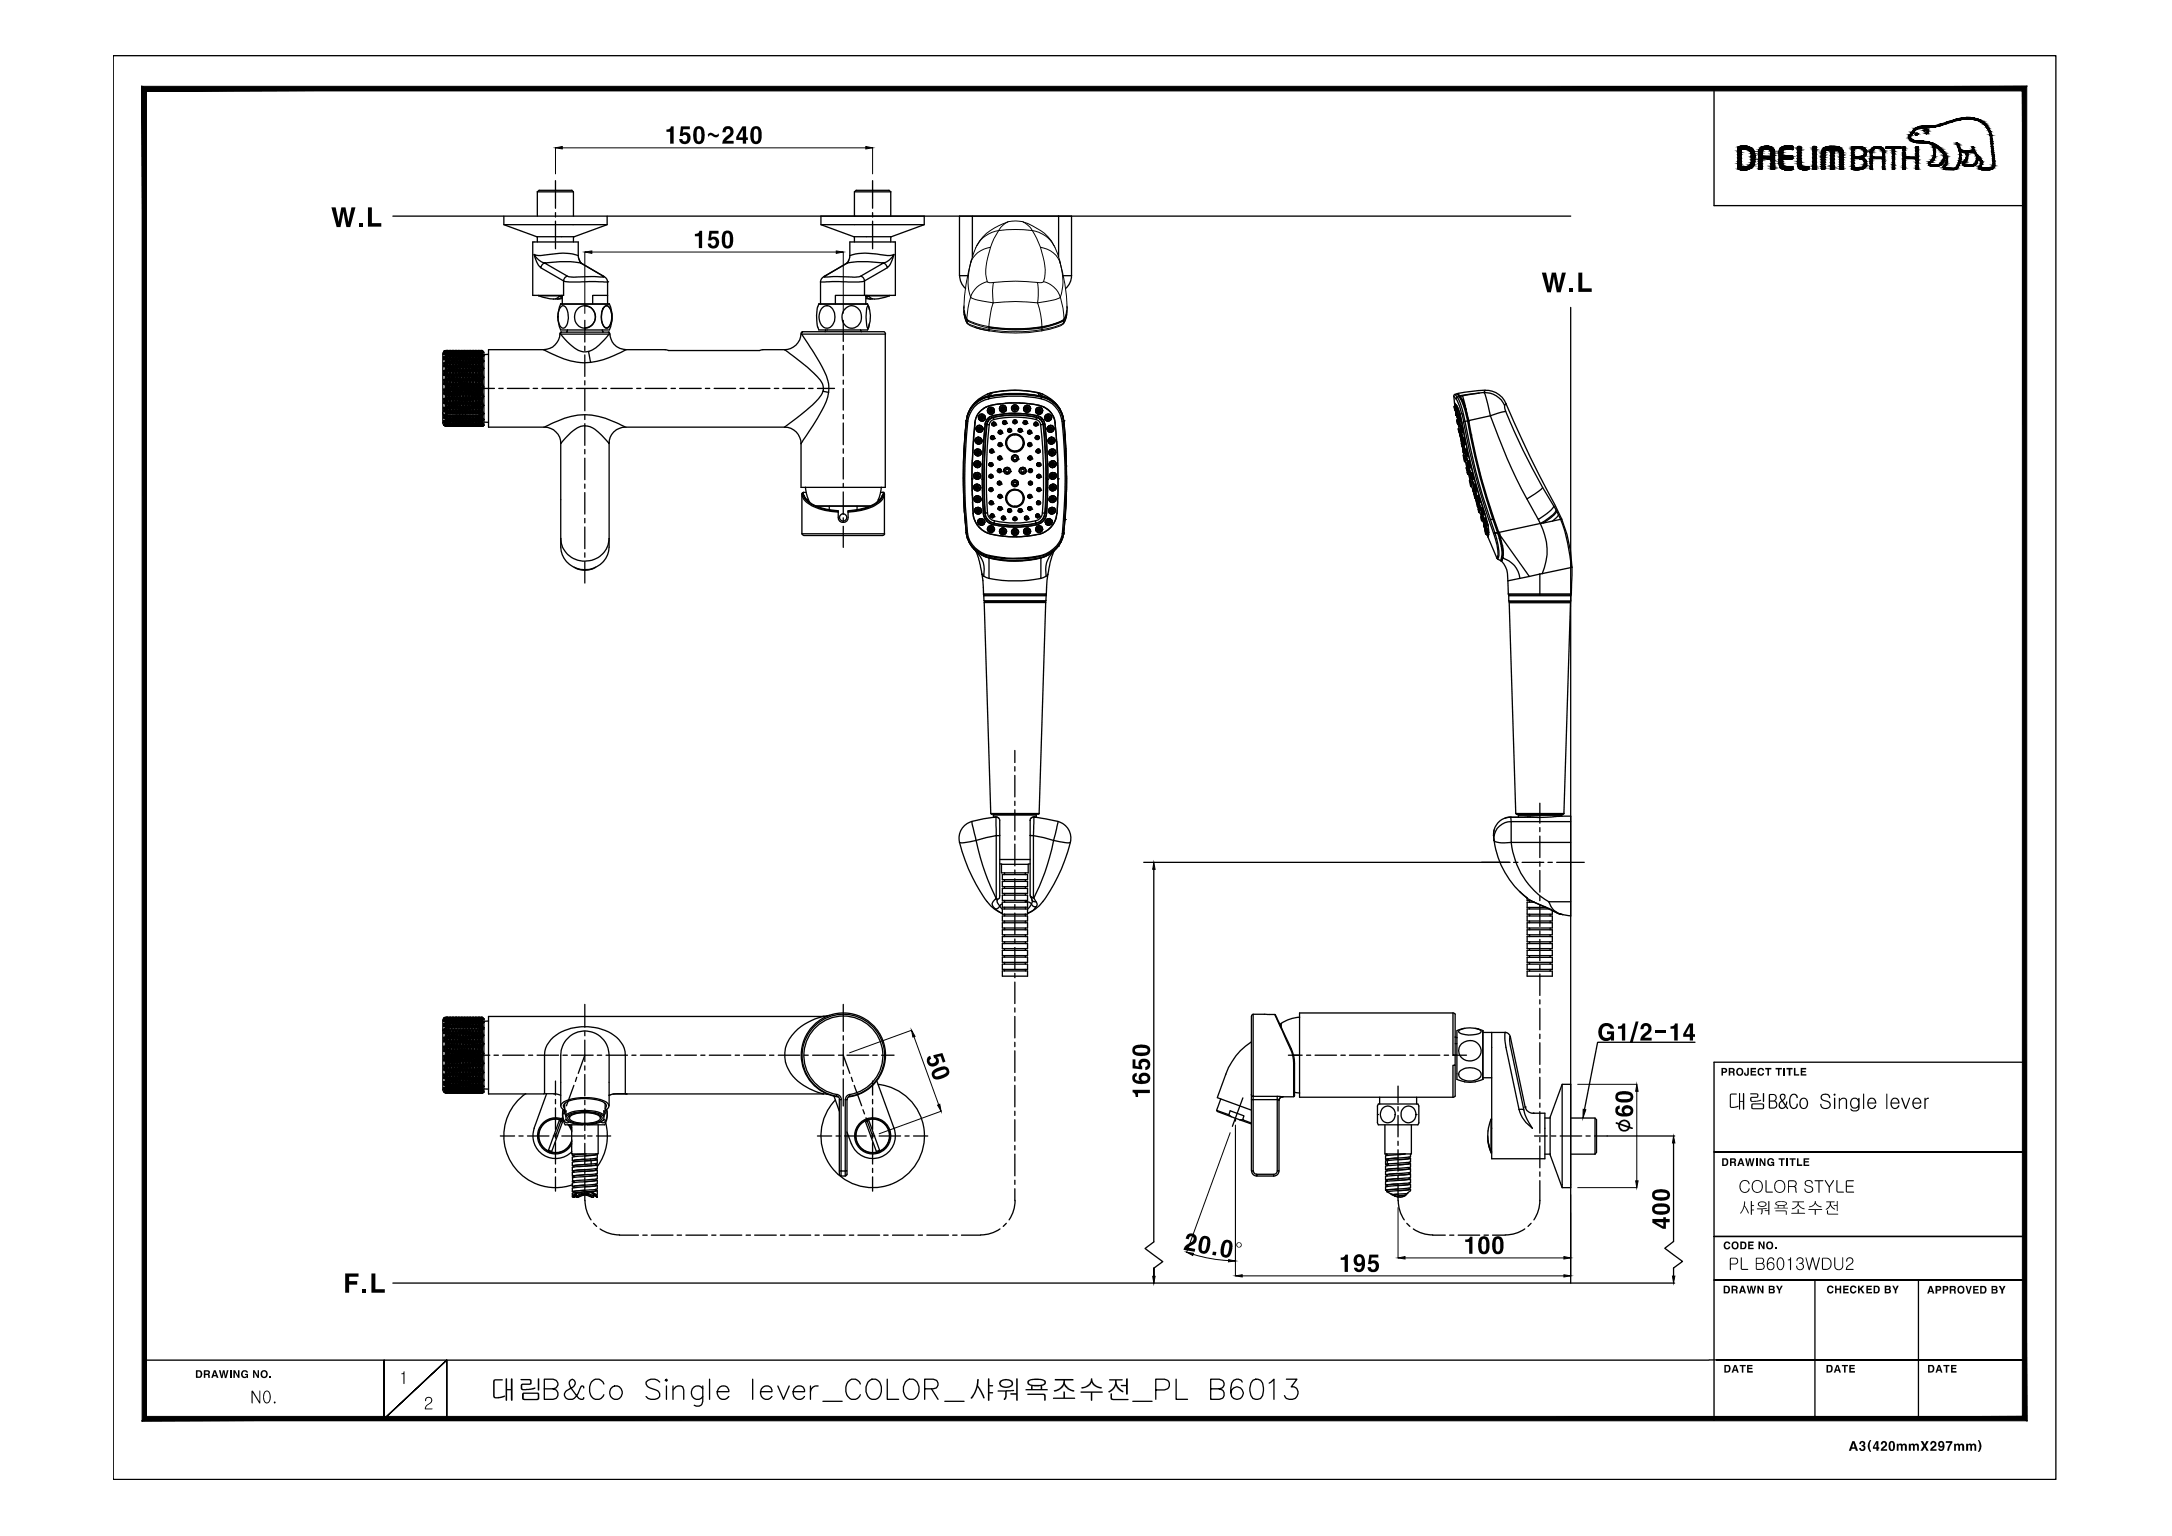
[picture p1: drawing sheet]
<svg xmlns="http://www.w3.org/2000/svg" width="420mm" height="297mm" viewBox="0 0 420 297" stroke-linecap="round" stroke-linejoin="round" font-family="sans-serif">
<defs><g id="words">
<g font-size="5.3">
<text x="94.7" y="270.6">대림</text>
<text x="187.2" y="270.6">샤워욕조수전</text>
</g>
<text font-size="5.2" x="315.9" y="219.2" transform="rotate(-90 315.9 219.2)">∅</text>
<g font-size="4.9">
<text x="64" y="43.8">W.L</text>
<text x="298.2" y="56.4">W.L</text>
<text x="66.3" y="250">F.L</text>
</g>
<g font-size="4.3">
<text x="128.4" y="27.8">150~240</text>
<text x="134" y="48">150</text>
<text x="308.9" y="201.2">G1/2-14</text>
<text x="179" y="204.2" transform="rotate(70 179 204.2)">50</text>
<text x="222.4" y="212.6" transform="rotate(-90 222.4 212.6)">1650</text>
<text x="315.9" y="216.2" transform="rotate(-90 315.9 216.2)">60</text>
<text x="323" y="237.9" transform="rotate(-90 323 237.9)">400</text>
<text x="228.7" y="241.7" transform="rotate(10 228.7 241.7)">20.0°</text>
<text x="258.9" y="246">195</text>
<text x="283" y="242.5">100</text>
</g>
<g font-size="4">
<text x="334.1" y="214.4">대림B&amp;Co</text>
<text x="351.9" y="214.4">Single lever</text>
</g>
<g font-size="3.3">
<text x="336.3" y="230.6">COLOR STYLE</text>
<text x="337.9" y="234.8">샤워욕조수전</text>
<text x="334.3" y="245.6">PL B6013WDU2</text>
<text x="77.1" y="267.6">1</text>
<text x="48.4" y="271.3">N0.</text>
<text x="82" y="272.6">2</text>
</g>
<text font-size="2.4" x="357.6" y="280.6">A3(420mmX297mm)</text>
<g font-size="1.9">
<text x="332.8" y="208">PROJECT TITLE</text>
<text x="332.9" y="225.5">DRAWING TITLE</text>
<text x="333.3" y="241.6">CODE NO.</text>
<text x="333.3" y="250.1">DRAWN BY</text>
<text x="353.3" y="250.1">CHECKED BY</text>
<text x="372.7" y="250.2">APPROVED BY</text>
<text x="37.7" y="266.5">DRAWING NO.</text>
<text x="333.3" y="265.4">DATE</text>
<text x="353.1" y="265.4">DATE</text>
<text x="372.8" y="265.4">DATE</text>
</g>
</g></defs>
<!-- layer: 1 -->
<g fill="none" stroke="#000" stroke-width=".25">
<path d="M103.9 37.1l.4-.3h6.3l.3 .3v4.7M103.9 37.1h7M103.9 37.1v4.7M107.5 34.9v5.4M165.3 37.1h7M168.8 34.9v5.4M172.3 37.1l-.3-.3h-6.4l-.3 .3v4.7M172.3 37.1v4.7M97.5 41.8v1.6l6.3 2.4h7.3l6.3-2.4v-1.6M97.5 43.4h19.9M103.3 49.2a4.8 4.8 0 0 0 1.3 2.6 1.15 1.15 0 0 1 .7-.9l4.7 2.6 6.9 .1-4.6-2.7a19.7 19.7 0 0 0-7 0 3.1 3.1 0 0 1-2-1.7 6 6 0 0 0 3.4 0 9.3 9.3 0 0 1 5.1 .2l.5 1.5 4.6 2.6M103.9 45.8v1"/>
<path d="M104.2 57.1l4.6 .1M104.2 57.2l1.4 .4 1.5 .2M104.6 51.8l4.4 2.5M107.5 41.1v.9M107.5 42.8v5.3M108.4 58.8h9.5M108.5 58.8a6.1 6.1 0 0 0 0 5M108.5 58.7l9.3 .1M108.6 57.1l-.1 .2M108.6 59.2a.64 .64 0 0 1 1 .4 3.5 3.5 0 0 1-.4 3.8h-.4a3.1 3.1 0 0 1-.6-3.6zM108.8 57.3a1.23 1.23 0 0 1-1.3 .5M108.8 57.3h-.6l-.4 .3-.7 .2"/>
<path d="M108.8 57.1v1.7M108.8 57.7l-1 .1M109 54.3l1.3 .2h7.2M109.7 53.4l-.4 .3-.3 .6M110.9 45.8v1M111.9 49.5v-2.7h-8.8v10.3h5.9v-2.8M112 59.5a2.12 2.12 0 0 1 2.8 .5 2.12 2.12 0 0 1-.2 2.8 2.1 2.1 0 0 1-3 0 2.1 2.1 0 0 1 .1-3zM112 50.1l.5 .8M113.1 59.2a2.12 2.12 0 0 1 2.1 2.1 2.12 2.12 0 0 1-2.1 2.1M116.7 53.4l.2 .1M116.8 59.4a.72 .72 0 0 1 .8-.2 .72 .72 0 0 1 .5 .6 3.2 3.2 0 0 1-.5 3.5l-.3 .1-.4-.2a3.5 3.5 0 0 1-.1-3.8zM116.9 53.5a1.21 1.21 0 0 1 .6 1"/>
<path d="M117 59.3a.63 .63 0 0 1 1 .3 3.1 3.1 0 0 1-.5 3.9h-.2a2.32 2.32 0 0 1-.9-2.7l.3-1.1zM117.5 57.1h-2.8v1.7M117.5 54.5h.1M117.5 54.5v4.3M117.8 58.7l.1 .1M117.9 58.8a6.1 6.1 0 0 1 0 5M158.4 58.8h9.4M158.4 58.8a7 7 0 0 0-.2 4.5l.2 .5M158.5 58.7l4.6 .1M158.7 54.5v4.3M158.8 41.8h20v1.6l-6.4 2.4h-7.2l-6.4-2.4zM158.8 43.4h20"/>
<path d="M159.1 59.5a1.29 1.29 0 0 1 2.2 .6 2.4 2.4 0 0 1-1 3.3 1.65 1.65 0 0 1-1.8-1.7l.1-1.2zM159.4 53.5l4.5-2.6a19.7 19.7 0 0 1 7 0l-4.7 2.6zM159.4 53.5a1.21 1.21 0 0 0-.7 1M159.6 53.4l-.2 .1M163.5 59.7a1.9 1.9 0 0 1 2.3-.2 1.9 1.9 0 0 1 .8 2 1.9 1.9 0 0 1-2 2 1.9 1.9 0 0 1-1.7-2.2 2.11 2.11 0 0 1 .6-1.6zM164.2 50.3l-.4 .6M164.4 49.5v-2.7h8.8v10.3h-6M165.3 45.8v1M166.5 53.4l.5 .3 .2 .6M167.2 54.3v2.8h-5.6v1.7M167.2 54.3l-1.2 .2h-7.3M167.5 57.3a1.23 1.23 0 0 0 1.3 .5"/>
<path d="M167.5 57.3h.6l.3 .3 .7 .2M167.5 57.1v1.7M167.5 57.7l1 .1M167.7 57.1l-.2 .1M167.8 58.8h-4.7M167.8 58.7v.1M167.8 58.8a5.8 5.8 0 0 1 0 5M168.2 59.9l-.3-.8a6.8 6.8 0 0 0 0 4.4l.3-.9M168.8 41.1v.9M168.8 42.8v5.3M170.9 50.9a3.1 3.1 0 0 0 2-1.7 5.6 5.6 0 0 1-3.3-.1 9.7 9.7 0 0 0-5.1 .3l-.6 1.5-4.5 2.6M171.6 51.8l-4.4 2.5"/>
<path d="M172.1 57.1l-4.4 .2M172.1 57.2l-1.5 .4-1.4 .2M172.3 45.8v1M172.9 49.2l-.7 2-.6 .6a1.15 1.15 0 0 0-.7-.9M185.6 53.3l.3 1.4 .9 1.1M188.1 49.7v-7.9h-2.5v11.5h1.6M188.1 41.8h19.2v11.5M204.8 41.8v7.8M205.7 53.3h1.6M207.3 53.3l-.3 1.4-.9 1.1M85.7 79.8v.2l.4 .3M85.7 68.5v13.3"/>
<path d="M85.8 69l.2 .3M85.8 70.2l.2 .3M85.8 78.8l.2 .4M85.8 71.6l.2 .5M85.8 77.1l.2 .4M85.8 73.4l.2 .5M85.8 75.2l.4 1.4M85.9 68.3l.1 .1 .1-.1 .1 .1M85.9 69.2l.1 .1-.2 .3M85.9 73.8l-.1 .6M85.9 75.7l-.1 .5M85.9 67.9l.1 .1"/>
<path d="M85.9 70.5h.1M85.9 72.1h.1M86 69.3l.1-.2 .1 .3M86 70.5l.1-.1 .1 .4M86 72.1l.1-.1 .1 .5M86 73.9l.2 .5M86 67.9h.1M86 68.2v.2M86 69.1v.2M86 70.3v.3M86 71.9v.3M86 73.6v.5"/>
<path d="M86 75.5v.5M86 77.4v.4M86 79.1v.3M86 69.3l.2 .6M86 70.5l-.2 .4M86 79.2l-.2 .4M86 79.2l.2 .7M86 79.2l-.1 .1M86 70.5l.2 .8M86 72.1l-.2 .5M86 77.5l-.2 .5M86 77.5l-.1 .1"/>
<path d="M86 77.5l.2 .9M86 72.1l.2 .9M86 73.9l.2 .9M86.1 79.3l.1 .5 .1-.2M86.1 77.6l.1 .5 .1-.2M86.1 75.7l.1 .6 .1-.2M86.2 67.8l-.4 .2h.4l-.4 .3v.3l.2-.2 .1 .2M86.2 68v.1M86.2 68.6v.2M86.2 69.7v.2M86.2 71.2v.1M86.2 72.9v.1"/>
<path d="M86.2 74.8h.1M86.2 67.9h-.2M86.2 68.8l.2-.2 .1 .7M86.2 68.8h.1M86.2 79.9l-.2 .7 .1 .1M86.2 79.9l.3 .7-.1 .1zM86.2 69.9l.2-.2 .1 .8M86.2 70v-.1l.3 .6M86.2 79.8l.2 .3 .1-.9-.3 .7M86.2 78.4l-.2 .8 .1 .1M86.2 78.4l.3 .8-.1 .1zM86.2 71.3l.2-.1 .1 .4v.5"/>
<path d="M86.2 71.5v-.2l.3 .8M86.2 76.6l-.2 .9 .1 .1M86.2 76.6l.3 .9-.1 .1zM86.2 73l.2-.1 .1 .5v.5M86.2 73.3v-.3l.3 .9M86.2 74.8l-.1 .9M86.2 75.2v-.4l.3 .9h-.1l-.1-.3M86.2 68.8l-.1-.2-.1 .5-.2-.1v.6l.2-.3 .2 .4-.2 .6-.2-.1v.7l.2-.3 .2 .6-.2 .7-.2-.3v1l.2-.4 .2 .7-.2 .7-.2-.2v1l.2-.3 .2 .7-.2 .7-.2-.3v1l.2-.2 .2 .7-.2 .7-.2-.3v.9l.2-.2 .2 .7-.2 .6-.2-.3v.8l.2-.2 .2 .7-.1 .2M86.2 68.8l-.2 .5M86.2 68.8l.3 .5M86.2 69.9l-.2 .6M86.2 79.9v.2"/>
<path d="M86.2 78.8l-.1 .5M86.2 71.3l-.2 .8M86.2 78.4v.1M86.2 77.1l-.1 .5M86.2 73l-.2 .9M86.2 76.6v.1M86.3 67.8h-.1a.66 .66 0 0 0-.5 .6M86.3 67.8l-.1 .2M86.3 67.8l.2 .1M86.3 68.1l.1-.1 .1 .1v.3l.1-.2 .2 .2M86.3 68.1l-.2 .2M86.3 68.4l-.1 .4"/>
<path d="M86.3 68.4l.1-.2 .1 .2M86.3 68.9l-.2 .2M86.3 69.3l-.1 .6M86.3 70.1l-.1-.1-.1 .4M86.3 70.7l-.1 .6M86.3 71.7l-.1-.2-.1 .5M86.3 72.4l-.1 .6M86.3 72.4l.1-.4 .1 .1-.3 .9M86.3 73.5l-.1-.2-.1 .5M86.3 75.4l-.1-.2-.1 .5M86.3 67.8h.1M86.3 68.1v.3"/>
<path d="M86.3 68.9v.4M86.3 70.1v.6M86.3 71.7v.7M86.3 73.5v.7M86.3 75.4v.7M86.3 77.2v.7M86.3 79v.6M86.3 67.8h.4M86.3 68.1l.1 .1M86.3 68.9l.1 .2M86.3 70.1l.1 .3M86.3 71.7l.1 .3"/>
<path d="M86.3 73.5l.1 .3M86.4 67.8l.4 .1M86.4 67.8h.1M86.4 68h.3M86.4 69.7l.1-.3 .2 .3M86.4 71.2l.1-.5 .2 .5M86.4 78.5l.1 .5 .2-.5M86.4 72.9l.1-.5 .2 .5M86.4 76.7l.1 .5 .2-.5M86.4 74.8h-.2M86.4 73.8l.1 .1-.3 .9zM86.4 79.3l-.1 .3"/>
<path d="M86.4 77.6l-.1 .3M86.4 75.7l-.1 .4M86.4 68.6l-.2 .2M86.5 68.1l.2-.1 .1 .1M86.5 69.3l.1-.2 .2 .3M86.5 69.3l-.1-.2-.1 .2M86.5 69.4l-.3 .5M86.5 70.1l.2-.4 .1 .2-.3 .6M86.5 79.6l.2 .5 .1-.2M86.5 70.5l.1-.1 .2 .4M86.5 70.5l-.1-.1-.1 .3M86.5 70.7v-.2l-.3 .8"/>
<path d="M86.5 78l.2 .5 .1-.1M86.5 77.5l-.1 1-.2-.1M86.5 77.5l-.3 .9v-.3M86.5 72.1l.1-.1 .2 .5M86.5 73.4l.2-.5 .1 .1-.3 .9M86.5 75.7l.3 .9-.1 .1-.2-.6M86.5 75.7l-.1 1-.2-.1M86.5 75.7l-.3 .9v-.3M86.5 74.2l.2 .6-.2 .5-.1-.5zM86.5 72.1v.3M86.5 73.9v.3M86.5 75.3v.4"/>
<path d="M86.5 77.2v.3M86.5 79v.2M86.5 69.3l.3 .6M86.5 79.2l.3 .7M86.5 70.5l.3 .8M86.5 77.5l.3 .9M86.5 72.1l.3 .9M86.6 67.8h.4M86.6 68.2l.2-.2 .2 .2M86.6 69.1l.2-.3 .2 .3M86.6 70.4l.2-.4 .2 .4M86.6 79.3l.2 .5 .2-.5"/>
<path d="M86.6 72l.2-.5 .2 .5M86.6 77.6l.2 .5 .2-.5M86.6 73.8l.2-.5 .2 .5M86.7 74.8h.1M86.8 67.9h.2M86.8 68.8l-.1-.2-.2 .3M86.8 68.8h.1M86.8 69.9l.1-.2 .2 .8-.3-.6v.1M86.8 79.9h.1M86.8 78.8l-.2 .5-.1-.1M86.8 78.4l.2 .9 .1-.1M86.8 78.4l.3 .8v-.2"/>
<path d="M86.8 71.3l-.1-.1-.2 .4M86.8 71.3l.1-.1 .2 .4v.5zM86.8 77.1l-.2 .5-.1-.1M86.8 76.6l.2 1 .1-.1M86.8 76.6l.3 .9v-.3M86.8 73l.1-.1 .2 .5v.5zM86.8 74.4l-.2-.6 .2 1M86.8 74.8l-.2 .9M86.8 75.2l.2 .5-.2 .6-.2-.6zM86.8 67.9v.1M86.8 68.4v.4M86.8 69.4v.5"/>
<path d="M86.8 70.8v.7M86.8 72.5v.8M86.8 74.8v.4M86.8 76.3v.3M86.8 78.1v.3M86.8 79.8v.1M86.8 68.8l-.3 .5M86.8 78.4l-.3 .8M86.8 71.3l-.3 .8M86.8 76.6l-.3 .9M86.8 68.1l.1-.1 .2 .1v.3l.1-.2 .1 .2M86.9 67.8l.2 .1"/>
<path d="M86.9 68h.4M86.9 68.6l.2-.2 .2 .4M86.9 68.6l.2 .7-.3-.5zM86.9 69.7l.2-.3 .2 .3M86.9 71.2l.2-.5 .2 .5M86.9 78.5l.2 .5 .2-.5M86.9 72.9l.2-.5 .2 .5M86.9 76.7l.2 .5 .2-.5M86.9 74.8h-.1l.3 .9v-.4M87 68.6l-.2 .2-.3-.4-.1 .2M87 75.7h.2M87 67.8h.3"/>
<path d="M87.1 68.4l-.1-.2-.2 .2M87.1 68.1l.2-.1v.1M87.1 68.9l.2-.3v.2l-.2 .5M87.1 69.3l.1-.2 .1 .3M87.1 69.3l-.1-.2-.2 .3M87.1 69.4l-.3 .5M87.1 79.6l.1 .5 .1-.2M87.1 79.2l-.2 .9-.1-.2zM87.1 70.5l.1-.1 .1 .9M87.1 70.5l-.1-.1-.2 .4M87.1 70.7v-.2l-.3 .8M87.1 71.6l.2-.4v.1l-.2 .8"/>
<path d="M87.1 77.5l.2 .9v.1l-.2-.5M87.1 77.5l-.2 1-.1-.1zM87.1 72.1l.1-.1 .1 .5M87.1 72.1l-.1-.1-.2 .5M87.1 72.4v-.3l-.3 .9M87.1 73.4l.2-.5-.2 1M87.1 75.7l-.2 1-.1-.1zM87.1 73.9l.2 .5v.4M87.1 73.9l-.1-.1-.2 1M87.1 74.2v-.3l-.3 .9M87.1 74.2l.2 .6-.2 .5-.2-.5zM87.1 69.3l.2 .6"/>
<path d="M87.1 79.2l.2 .7M87.1 70.5l.2 .8M87.1 72.1l.2 .9M87.1 73.9l.2 .9M87.1 67.9h.2M87.2 67.8h.3M87.2 68.2l.1-.2 .2 .2M87.2 69.1l.1-.3 .2 .3M87.2 70.4l.1-.4 .2 .4M87.2 79.3l.1 .5 .2-.5M87.2 72l.1-.5 .2 .5M87.2 77.6l.1 .5 .2-.5"/>
<path d="M87.2 73.8l.1-.5 .2 .5M87.3 74.8a2.76 2.76 0 0 0 0 1.9l-.2-.6M87.3 68.8h.1M87.3 70v-.1l-.2 .6M87.3 69.9v-.2l-.2 .4M87.3 79.9h.1M87.3 78.8l-.1 .5-.1-.1M87.3 71.3l.2-.1 .1 .4v.5zM87.3 77.1l-.1 .5-.1-.1M87.3 73l.2-.1 .1 .5v.5zM87.3 75.2l.2 .5-.2 .6-.1-.6zM87.3 71.3v.2"/>
<path d="M87.3 73v.3M87.3 74.8v.4M87.3 76.3v.8M87.3 78.1v.7M87.3 79.8v.1M87.3 78.8l.2 .5M87.3 77.1l.2 .5M87.4 68.1l.1-.1 .1 .1v.3M87.4 68.8h-.1M87.5 67.8l.1 .1M87.5 68h.3M87.5 68.6l.1-.2 .2 .2"/>
<path d="M87.5 68.6l.1 .7-.3-.5zM87.5 69.7l.1-.3 .2 .3M87.5 69.7l.1 .8-.3-.6zM87.5 71.2l.1-.5 .2 .5M87.5 78.5l.1 .5 .2-.5M87.5 72.9l.1-.5 .2 .5M87.5 76.7l.1 .5 .2-.5M87.5 74.8h-.2l.3 .9v-.4M87.5 67.8l-.2 .2M87.5 68.2l-.2 .2v.4M87.5 69.1l-.2 .8M87.5 72l-.2 1"/>
<path d="M87.5 68.2l.1 .2M87.5 69.1l.1 .2M87.5 70.4l.1 .1M87.5 72l.1 .1M87.5 73.8l.1 .1M87.5 75.7h.3M87.5 70.4l-.2 .4M87.5 73.8l-.2 .6M87.5 68.6l-.2 .2M87.6 67.8h.2M87.6 68.1l.2-.1 .4 .1M87.6 69.3l.3 .6 .3-.6"/>
<path d="M87.6 69.4l-.3 .5M87.6 79.6l.2 .5 .1-.2M87.6 79.2l-.1 .9-.2-.2zM87.6 70.5l.3 .8 .3-.8M87.6 70.7v-.2l-.3 .8M87.6 79.2l.3-.8 .3 .8M87.6 79v.2l-.3-.8-.2 .8M87.6 78l.2 .5 .1-.1M87.6 77.5l-.1 1-.2-.1zM87.6 72.4v-.3l-.3 .9M87.6 77.5l.3-.9 .3 .9M87.6 77.2v.3l-.3-.9-.2 .9"/>
<path d="M87.6 75.7l-.1 1-.2-.1zM87.6 73.9l.3 .9 .3-.9M87.6 74.2v-.3l-.3 .9M87.6 74.2l.2 .6-.2 .5-.1-.5zM87.6 79.2l.2 .1M87.6 79.2l-.1 .1M87.6 77.5l.2 .1M87.6 77.5l-.1 .1M87.6 79.2l.3 .7M87.6 77.5l.3 .9M87.6 72.1l.3 .9M87.8 67.8h.3"/>
<path d="M87.8 68.2l.1-.2 .2 .2M87.8 69.1l.1-.3 .2 .3M87.8 70.4l.1-.4 .2 .4M87.8 79.3l.1 .5 .2-.5M87.8 72l.1-.5 .2 .5M87.8 77.6l.1 .5 .2-.5M87.8 73.8l.1-.5 .2 .5M87.8 67.8l-.1 .1M87.8 68.2l-.2 .2M87.8 69.1l-.2 .2M87.8 70.4l-.2 .1M87.8 72l-.2 .1"/>
<path d="M87.8 73.8l-.2 .1M87.8 67.8l.1 .1M87.8 68.2l.1 .2M87.8 69.1l.1 .3M87.8 70.4l.1 .4M87.8 72l.1 .5M87.8 73.8l.1 .6M87.8 68.6l.1 .2M87.8 74.8a2.76 2.76 0 0 0 0 1.9l-.2-.6M87.9 68.8h.1M87.9 68.8l-.1-.2-.2 .3M87.9 69.9l-.1-.2-.2 .4"/>
<path d="M87.9 79.8v.1M87.9 79.9h.1M87.9 78.4l.2 .9M87.9 71.3l-.1-.1-.2 .4M87.9 76.3v.8l.2 .5M87.9 73l-.3 .4M87.9 75.2l.2 .5-.2 .6-.1-.6zM87.9 68.8l.3 .5M87.9 69.9v.1M87.9 71.3v.2M87.9 73v.3M87.9 78.1v.3"/>
<path d="M87.9 69.9l.3 .6M87.9 78.8l-.1 .5M87.9 71.3l.3 .8M87.9 77.1l-.1 .5M87.9 73l.3 .9M88 68h.4M88 68.6l.2-.2 .2 .2M88 69.7l.2-.3 .2 .3M88 71.2l.2-.5 .2 .5M88 78.5l.2 .5 .2-.5M88 72.9l.2-.5 .2 .5M88 76.7l.2 .5 .2-.5"/>
<path d="M88 74.8h-.1l.3 .9-.3 .9 .1 .1 .2-.6M88 67.8h.3M88.1 67.8l-.2 .2M88.1 68.2l-.2 .2v.4M88.1 69.1l-.2 .8M88.1 70.4l-.2 .9M88.1 72l-.2 1M88.1 73.8l-.2 .6v.8M88.1 67.8v.1M88.1 68.2l.1 .2M88.1 69.1l.1 .2M88.1 70.4l.1 .1"/>
<path d="M88.1 72l.1 .1M88.1 73.8l.1 .1M88.1 75.7h.2M88.1 68.6l-.2 .2M88.2 68.1l.2-.1v.1M88.2 68.9l-.2-.3-.4 .7M88.2 69.4l.3 .5M88.2 70.1l-.2-.4-.4 .8M88.2 79.2l-.3 .7 .1 .2M88.2 79.2l.2 .7v.2zM88.2 70.7v-.2l.3 .8M88.2 71.6l-.2-.4-.4 .9"/>
<path d="M88.2 77.5l-.3 .9 .1 .1 .2-.5M88.2 77.5l.3 .9-.1 .1zM88.2 72.4v-.3l.3 .9M88.2 73.4l-.2-.5-.1 .1-.3 .9M88.2 75.7l.3 .9-.1 .1zM88.2 74.2l.2 .6-.2 .5-.2-.5zM88.2 68.1v.3M88.2 79.2l-.1 .1M88.2 79.2l.1 .1M88.2 77.5l-.1 .1M88.2 77.5l.1 .1M88.2 79.6l-.2 .5"/>
<path d="M88.2 72.1l-.3 .9M88.3 67.8h.5M88.3 67.8l.2 .2M88.3 68.2l.2-.2 .1 .2M88.3 68.2l.2 .2v.4l-.2-.2M88.3 69.1l.2-.3 .1 .3M88.3 69.1l.2 .8M88.3 70.4l.2-.4 .1 .4M88.3 79.3l.2 .5 .1-.5M88.3 72l.2-.5 .1 .5M88.3 77.6l.2 .5 .1-.5M88.3 73.8l.2-.5 .1 .5"/>
<path d="M88.3 67.8v.1M88.3 68.2l-.1 .2M88.3 69.1l-.1 .2M88.3 70.4l-.1 .1M88.3 72l-.1 .1M88.3 73.8l-.1 .1M88.3 70.4l.2 .4M88.3 72l.2 .5M88.3 73.8l.2 .6M88.4 67.8l-.2 .1M88.4 68.6l.1 .2-.3 .5zM88.4 69.7l.1 .2-.3 .6z"/>
<path d="M88.4 71.2l.1 .1-.3 .8zM88.4 72.9l.1 .1-.3 .9zM88.4 74.8h.1l-.3 .9v-.4M88.4 79.9h.1M88.5 67.9h.2M88.5 68.1l.1-.1 .1 .1M88.5 68.8h.1M88.5 68.8l.1-.2 .1 .3M88.5 70v-.1l.2 .6M88.5 69.9l.1-.2 .1 .4M88.5 79.9h.1M88.5 78.4l.1 .9 .1-.1"/>
<path d="M88.5 78.4l-.3 .8v-.2M88.5 71.3l.1-.1 .1 .4M88.5 76.6l.1 1 .1-.1M88.5 76.6l-.3 .9v-.3M88.5 73l.2 .4M88.5 75.2l.1 .5-.1 .6-.2-.6zM88.5 70.8v.7M88.5 72.5v.8M88.5 74.4v.8M88.5 76.3v.3M88.5 78.1v.3M88.5 79.8v.1"/>
<path d="M88.5 68.8l.2 .5M88.5 78.8l-.2 .5M88.5 78.4l.2 .8M88.5 71.3l.2 .8M88.5 77.1l-.2 .5M88.5 76.6l.2 .9M88.5 73l.2 .9M88.6 68h.3M88.6 69.7l.1-.3 .2 .3M88.6 71.2l.1-.5 .2 .5M88.6 78.5l.1 .5 .2-.5M88.6 72.9l.1-.5 .2 .5"/>
<path d="M88.6 76.7l.1 .5 .2-.5M88.6 74.8a2.76 2.76 0 0 1 0 1.9l.1-.6M88.6 75.7h.3M88.7 68.1l.2-.1 .1 .1M88.7 68.4l-.1-.2-.1 .2M88.7 68.4l.2-.2 .1 .2v.4M88.7 69.3l-.1-.2-.1 .3M88.7 69.3l.2-.2 .1 .8M88.7 69.4l.3 .5M88.7 79.2l-.2 .7 .1 .2M88.7 79.2l.3 .7-.1 .2zM88.7 70.5l-.1-.1-.1 .4"/>
<path d="M88.7 70.5l.2-.1 .1 .9M88.7 70.7v-.2l.3 .8M88.7 77.5l-.2 .9 .1 .1 .1-.5M88.7 77.5l.3 .9-.1 .1zM88.7 72.1l-.1-.1-.1 .5M88.7 72.1l.2-.1 .1 1M88.7 72.4v-.3l.3 .9M88.7 75.7l.3 .9-.1 .1zM88.7 73.9l-.1-.1-.1 .6M88.7 73.9l.2-.1 .1 1M88.7 74.2v-.3l.3 .9M88.7 73.9l-.2 .9-.3-.9v.3"/>
<path d="M88.7 74.2l.2 .6-.2 .5-.1-.5zM88.7 68.1v.3M88.7 69.3l-.2 .6M88.7 79.6l-.1 .5M88.7 70.5l-.2 .8M88.7 72.1l-.2 .9M88.8 67.9h.2v.1M88.9 67.8h.3M88.9 68.2l.1-.2 .2 .2M88.9 69.1l.1-.3 .2 .3M88.9 70.4l.1-.4 .2 .4M88.9 79.3l.1 .5 .2-.5"/>
<path d="M88.9 72l.1-.5 .2 .5M88.9 77.6l.1 .5 .2-.5M88.9 73.8l.1-.5 .2 .5M88.9 68.6l.1 .2M88.9 67.8l-.2 .1M88.9 68.6l-.2-.2-.2 .4M88.9 68.6l.1 .2-.3 .5zM88.9 69.7l.1 .2-.3 .6zM88.9 71.2l.1 .1-.3 .8zM88.9 72.9l.1 .1-.3 .9zM88.9 74.8h.1l-.3 .9v-.4M89 68.1l.1-.1 .2 .1"/>
<path d="M89 68.8l.1-.2 .2 .3M89 68.8h.1M89 79.9h.1M89 79.8v.1M89 70.8l.2-.4 .1 .1-.3 .8M89 78.4l.3 .8-.1 .1-.2-.5M89 78.8l-.1 .5-.2-.1M89 78.4l-.3 .8v-.2M89 71.3l.1-.1 .2 .4M89 71.3l.3 .8 .3-.8v.2M89 72.5l.2-.5 .1 .1-.3 .9M89 76.6l.3 .9-.1 .1-.2-.5"/>
<path d="M89 77.1l-.1 .5-.2-.1M89 76.6l-.3 .9v-.3M89 73l.3 .4M89 74.4l.2-.6 .1 .1-.3 .9M89 74.8l.3 .9h-.1M89 75.2l.2 .5-.2 .6-.1-.6zM89 69.9v.1M89 71.3v.2M89 73v.3M89 74.8v.4M89 76.3v.8M89 78.1v.7"/>
<path d="M89 68.8l.3 .5M89 73l.3 .9M89.1 68h.4M89.1 68.6l.2-.2 .2 .2M89.1 69.7l.2-.3 .2 .3M89.1 71.2l.2-.5 .2 .5M89.1 78.5l.2 .5 .2-.5M89.1 72.9l.2-.5 .2 .5M89.1 76.7l.2 .5 .2-.5M89.1 67.8h.3M89.1 74.8h-.1M89.2 68.6l-.2 .2"/>
<path d="M89.3 68.1l.2-.1v.1M89.3 68.1v.3l-.1-.2-.2 .2M89.3 69.3l-.1-.2-.2 .3M89.3 69.3l.1-.2 .2 .8-.3-.5M89.3 70.1l-.2-.4-.1 .2 .3 .6M89.3 79l-.3 .9 .1 .2M89.3 79.2l.3 .7-.1 .2zM89.3 70.5l.1-.1 .2 .9zM89.3 78l-.2 .5-.1-.1M89.3 77.5l.2 1 .1-.1M89.3 77.5l.3 .9v-.3M89.3 72.1l.1-.1 .2 1z"/>
<path d="M89.3 76.1l-.3 .5M89.3 75.7l.2 1 .1-.1M89.3 75.7l.3 .9v-.3M89.3 73.9l.1-.1 .2 1zM89.3 74.2l.2 .6-.2 .5-.2-.5zM89.3 68.9v.4M89.3 70.5v.2M89.3 71.6v.8M89.3 73.4v.8M89.3 75.3v.4M89.3 77.2v.3M89.3 69.3l-.3 .6"/>
<path d="M89.3 79.6l-.2 .5M89.3 77.5l-.3 .9M89.3 75.7l-.3 .9M89.3 68.4l.1-.2 .2 .2v.4M89.4 67.9h.2v.1M89.4 67.8h.4M89.4 68.2l.2-.2 .2 .2M89.4 69.1l.2-.3 .2 .3M89.4 70.4l.2-.4 .2 .4M89.4 79.3l.2 .5 .2-.5M89.4 72l.2-.5 .2 .5M89.4 77.6l.2 .5 .2-.5"/>
<path d="M89.4 73.8l.2-.5 .2 .5M89.4 68.6l.2 .2M89.5 67.8l-.5 .1M89.5 74.8h.1M89.6 67.9h.2M89.6 68.8l.1-.2 .1 .3M89.6 68.8l-.1-.2-.2 .3M89.6 68.8h.1M89.6 69.4l.2-.3v.2l-.2 .6-.1-.2-.2 .4v.4M89.6 70v-.1l-.3 .6M89.6 79.9h.1M89.6 70.8l.2-.4v.1l-.2 .8"/>
<path d="M89.6 78.4l.2 .8v.1l-.2-.5M89.6 78.4l-.2 .9-.1-.1zM89.6 71.3l.1-.1 .1 .9M89.6 71.3l-.1-.1-.2 .4M89.6 72.5l.2-.5v.1l-.2 .9M89.6 76.6l.2 .9v.1l-.2-.5M89.6 76.6l-.2 1-.1-.1zM89.6 73l.1-.1 .1 1M89.6 73l-.1-.1-.2 .5M89.6 73.3v-.3l-.3 .9M89.6 74.4l.2-.6-.2 1M89.6 74.8l.2 .9"/>
<path d="M89.6 75.2v-.4l-.3 .9h.1M89.6 75.2l.2 .5-.2 .6-.2-.6zM89.6 79.8v.1M89.6 68.8l.2 .5M89.6 68.8l-.3 .5M89.6 71.3l.2 .8M89.6 73l.2 .9M89.6 68.1l.1-.1 .1 .1M89.7 67.8h.8M89.7 68h.3M89.7 69.7l.1-.3 .2 .3M89.7 71.2l.1-.5 .2 .5"/>
<path d="M89.7 78.5l.1 .5 .2-.5M89.7 72.9l.1-.5 .2 .5M89.7 76.7l.1 .5 .2-.5M89.7 74.8h-.1M89.8 70.1l-.1-.4-.1 .2 .2 .6M89.8 79l-.2 .9 .1 .2M89.8 79.2l.3 .7-.1 .2zM89.8 70.5l.2-.1 .1 .9zM89.8 78l-.1 .5-.1-.1M89.8 72.1l.2-.1 .1 1zM89.8 76.1l-.1 .6-.1-.1M89.8 73.9l.2-.1 .1 1z"/>
<path d="M89.8 74.2l.2 .6-.2 .5-.1-.5zM89.8 69.3v.1M89.8 70.5v.2M89.8 72.1v.3M89.8 73.9v.3M89.8 75.3v.8M89.8 77.2v.8M89.8 79.6l-.1 .5M89.8 78l.2 .5M89.8 76.1l.2 .6M89.9 68.4l.1-.2 .1 .2v.4M89.9 67.9h.2v.1"/>
<path d="M90 68.2l.1-.2 .2 .2M90 69.1l.1-.3 .2 .3M90 69.1l.1 .8-.3-.6zM90 70.4l.1-.4 .2 .4M90 79.3l.1 .5 .2-.5M90 72l.1-.5 .2 .5M90 77.6l.1 .5 .2-.5M90 73.8l.1-.5 .2 .5M90 68.6l.1 .2M90 68.6l.1 .2 .2-.2M90 71.2h.3M90 78.5h.3"/>
<path d="M90 72.9h.3M90 76.7h.3M90 74.8h.3M90 67.8l-.2 .1M90 68l-.2 .1v.3v-.2l-.2 .2M90 68.6l-.2-.2-.2 .4M90 68.6l-.2 .7M90 69.7l-.2 .8M90 68l.1 .1M90 69.7l.1 .2M90 71.2l-.2 .4M90 72.9l-.2 .5"/>
<path d="M90.1 67.9h.3M90.1 68.8l.3 .5 .3-.5M90.1 68.8h.1M90.1 69.4l.2-.3 .1 .2-.3 .6M90.1 70v-.1l-.3 .6M90.1 79.9h.1M90.1 78.4l.3 .8-.1 .1zM90.1 71.5v-.2l-.3 .8M90.1 78.1v.3l-.3-.9-.2 .9M90.1 76.6l-.1 1-.2-.1zM90.1 73.3v-.3l-.3 .9M90.1 76.3v.3l-.3-.9-.2 .9"/>
<path d="M90.1 75.2v-.4l-.3 .9h.2M90.1 75.2l.2 .5-.2 .6-.1-.6zM90.1 79.8v.1M90.1 68.8l-.3 .5M90.3 68h.3M90.3 68.6l.1-.2 .2 .2M90.3 69.7l.1-.3 .2 .3M90.3 69.7l.1 .8-.3-.6M90.3 71.2l.1-.5 .2 .5M90.3 78.5l.1 .5 .2-.5M90.3 72.9l.1-.5 .2 .5M90.3 76.7l.1 .5 .2-.5"/>
<path d="M90.3 68l-.1 .1M90.3 69.7l-.2 .2M90.3 68l.1 .1M90.3 68.6l.1 .3M90.3 71.2l.1 .4M90.3 72.9l.1 .5M90.3 68.6l-.2 .2M90.4 79.6l.2 .5 .1-.2M90.4 79.2l-.1 .9-.2-.2zM90.4 70.5l-.1-.1-.2 .4M90.4 77.2v.8l.2 .5M90.4 72.1l-.1-.1-.2 .5"/>
<path d="M90.4 75.7l.3 .9-.3 .9 .1 .1 .2-.5M90.4 75.7l-.3 .9 .3 .9-.1 .1-.2-.5M90.4 75.7l.2 1M90.4 73.9l-.3 .5M90.4 74.2l.2 .6-.2 .5-.1-.5zM90.4 70.5l.3 1M90.4 70.5v.2M90.4 72.1v.3M90.4 73.9v.3M90.4 75.3v.4M90.4 79l.3 .9M90.4 78l-.1 .5"/>
<path d="M90.4 72.1l.3 .9-.3 .9M90.4 76.1l-.1 .6M90.4 73.9l.3 .9M90.4 68.4l.1-.2 .2 .2M90.5 67.9h.2M90.5 67.8h.4M90.5 68.2l.2-.2 .2 .2M90.5 69.1l.2-.3 .2 .3M90.5 70.4l.2-.4 .2 .4M90.5 79.3l.2 .5 .2-.5M90.5 72l.2-.5 .2 .5M90.5 77.6l.2 .5 .2-.5"/>
<path d="M90.5 73.8l.2-.5 .2 .5M90.5 68.6l.2 .2M90.6 71.2h.2M90.6 78.5h.2M90.6 72.9h.2M90.6 76.7h.2M90.6 67.8l-.2 .1M90.6 68l-.2 .1v.3l-.1-.2-.2 .2M90.6 68.6l-.2 .3v.5M90.6 71.2l-.2 .9M90.6 72.9l-.2 1M90.6 68v.1"/>
<path d="M90.6 68.6l.1 .2M90.6 69.7l.1 .2M90.6 74.8h.1M90.6 69.7l-.2 .4M90.7 67.9h.2M90.7 68.4v.4M90.7 68.8h.1M90.7 69.4l-.2-.3-.1 .2 .3 .6M90.7 70v-.1l.3 .6M90.7 79.9h.1M90.7 70.8l-.2-.4-.4 .9 .3 .8 .3-.8 .3 .8M90.7 78.1v.3l-.3-.9-.6 1.7 .2 .1 .1-.5"/>
<path d="M90.7 78.4l.3 .8-.1 .1zM90.7 72.5l-.2-.5-.4 1 .3 .9M90.7 76.6l.3 .9-.1 .1zM90.7 73.3v-.3l.3 .9M90.7 74.4l-.2-.6-.1 .1-.3 .9 .2 .9M90.7 74.8l-.3 .9h.1M90.7 75.2v-.4l.3 .9h-.1M90.7 75.2l.2 .5-.2 .6-.2-.6zM90.7 67.9v.1M90.7 79.8v.1M90.7 68.8l.3 .5M90.7 69.9l-.3 .6"/>
<path d="M90.8 67.8l.2 .1M90.8 68h.3M90.8 68l.2 .1v.3M90.8 68.6l.2-.2 .2 .4M90.8 68.6l.2 .7M90.8 69.7l.2-.3 .1 .3M90.8 69.7l.2 .8M90.8 71.2l.2-.5 .1 .5M90.8 78.5l.2 .5 .1-.5M90.8 72.9l.2-.5 .1 .5M90.8 76.7l.2 .5 .1-.5M90.8 68l-.1 .1"/>
<path d="M90.8 68.6l-.1 .2M90.8 69.7l-.1 .2M90.8 74.8h-.1M90.8 71.2l.2 .4M90.8 72.9l.2 .5M90.9 69.1l.1 .2-.3 .6zM90.9 70.4l.1 .1-.3 .8zM90.9 72l.1 .1-.3 .9zM90.9 73.8l.1 .1-.3 .9zM90.9 68.6l-.2 .2M90.9 67.8h.2M90.9 68.4v-.2l-.2 .2"/>
<path d="M91 68.1l.1-.1 .1 .1M91 68.4l.1-.2 .1 .2M91 69.3l.1-.2 .1 .3M91 70.1l.1-.4 .1 .2-.2 .6M91 79.6l.1 .5 .1-.2M91 79.2l-.2 .9-.1-.2zM91 70.5l.1-.1 .1 .4M91 77.5l-.6 1.7 .1 .1 .2-.5M91 77.5l.1 1 .1-.1M91 72.1l.1-.1 .1 .5M91 75.7l.1 1 .1-.1M91 75.7l-.3 .9v-.3"/>
<path d="M91 73.9l.2 .5M91 74.2l.1 .6-.1 .5-.2-.5zM91 69.3v.1M91 70.5v.2M91 72.1v.3M91 73.4v.8M91 75.3v.4M91 77.2v.3M91 79l.2 .9M91 69.3l.2 .6M91 70.5l.2 .8M91 78l-.2 .5"/>
<path d="M91 77.5l.2 .9M91 72.1l.2 .9M91 76.1l-.2 .6M91 75.7l.2 .9M91 73.9l.2 .9M91 67.9h.2M91.1 67.8h.3M91.1 68.2l.1-.2 .2 .2M91.1 69.1l.1-.3 .2 .3M91.1 70.4l.1-.4 .2 .4M91.1 79.3l.1 .5 .2-.5M91.1 72l.1-.5 .2 .5"/>
<path d="M91.1 77.6l.1 .5 .2-.5M91.1 73.8l.1-.5 .2 .5M91.1 74.8h.1M91.2 67.9h.3M91.2 68.8l-.1-.2-.1 .3M91.2 68.8l.2-.2 .1 .7M91.2 68.8h.1M91.2 69.9l.2-.2 .1 .8M91.2 70v-.1l.3 .6M91.2 79.9h.1M91.2 78.4l-.2 .8 .1 .1 .1-.5M91.2 78.4l.3 .8-.1 .1z"/>
<path d="M91.2 71.3l-.1-.1-.1 .9M91.2 71.3l.2-.1 .1 .4v.5M91.2 71.5v-.2l.3 .8M91.2 76.6l-.2 .9 .1 .1 .1-.5M91.2 76.6l.3 .9-.1 .1zM91.2 73l-.1-.1-.1 .5M91.2 73l.2-.1 .1 .5v.5M91.2 73.3v-.3l.3 .9M91.2 74.8l-.1 .9M91.2 75.2v-.4l.3 .9h-.1M91.2 75.2l.2 .5-.2 .6-.1-.6zM91.2 67.9v.1"/>
<path d="M91.2 79.8v.1M91.2 68.8l-.2 .5M91.2 68.8l.3 .5M91.2 71.3l-.2 .8M91.2 73l-.2 .9M91.3 68.1l.1-.1 .1 .1v.3l.1-.2 .2 .2M91.4 67.8l.1 .1M91.4 68h.3M91.4 68.6l.1-.2 .3 .4M91.4 69.7l.1-.3 .2 .3M91.4 71.2l.1-.5 .2 .5M91.4 78.5l.1 .5 .2-.5"/>
<path d="M91.4 72.9l.1-.5 .2 .5M91.4 76.7l.1 .5 .2-.5M91.4 74.8h-.2M91.4 72l.1 .1-.3 .9zM91.4 73.8l.1 .1-.3 .9zM91.4 68.6l-.2 .2M91.5 67.8h.8M91.5 68.4l-.1-.2-.2 .2v.4M91.5 68.1l.2-.1 .1 .1M91.5 69.3l.1-.2 .2 .3M91.5 69.4l-.3 .5M91.5 69.3l-.1-.2-.2 .8"/>
<path d="M91.5 70.1l.2-.4 .1 .2-.3 .6M91.5 79.6l.2 .5 .1-.2M91.5 79.2l-.1 .9-.2-.2zM91.5 70.5l.1-.1 .2 .4M91.5 70.7v-.2l-.3 .8M91.5 70.5l-.1-.1-.2 .9M91.5 71.6l.2-.4 .1 .1-.3 .8M91.5 77.5l.3 .9-.1 .1-.2-.5M91.5 78l-.1 .5-.2-.1M91.5 77.5l-.3 .9v-.3M91.5 72.1l.1-.1 .2 .5M91.5 73.4l.2-.5 .1 .1-.3 .9"/>
<path d="M91.5 75.7l.3 .9-.1 .1-.2-.6M91.5 76.1l-.1 .6-.2-.1M91.5 75.7l-.3 .9v-.3M91.5 73.9l.3 .5M91.5 73.9l.3 .9 .3-.9v.3M91.5 74.2l.2 .6-.2 .5-.1-.5zM91.5 72.1v.3M91.5 73.9v.3M91.5 75.3v.8M91.5 77.2v.8M91.5 79v.2M91.5 75.7h.1"/>
<path d="M91.5 69.3l.3 .6M91.5 79.2l.3 .7M91.5 70.5l.3 .8M91.5 72.1l.3 .9M91.6 67.9h.2M91.6 68.2l.2-.2 .2 .2M91.6 69.1l.2-.3 .2 .3M91.6 70.4l.2-.4 .2 .4M91.6 79.3l.2 .5 .2-.5M91.6 72l.2-.5 .2 .5M91.6 77.6l.2 .5 .2-.5M91.6 73.8l.2-.5 .2 .5"/>
<path d="M91.7 74.8h.1l-.3 .9M91.8 68.8l-.1-.2-.2 .3M91.8 68.8h.1M91.8 79.9h.1M91.8 71.3l.2-.9 .3 .9M91.8 78.8l-.2 .5-.1-.1M91.8 78.4l.2 .9 .1-.1M91.8 78.4l.3 .8v-.2M91.8 71.3l.1-.1 .2 .4v.5zM91.8 77.1l-.2 .5-.1-.1M91.8 76.6l.2 1 .1-.1M91.8 76.6l.3 .9v-.3"/>
<path d="M91.8 73l.1-.1 .2 .5v.5zM91.8 75.2l.2 .5-.2 .6-.2-.6zM91.8 69.9v.1M91.8 71.3v.2M91.8 73v.3M91.8 74.4v.8M91.8 76.3v.3M91.8 78.1v.3M91.8 79.8v.1M91.8 68.8l-.3 .5M91.8 78.4l-.3 .8M91.8 76.6l-.3 .9"/>
<path d="M91.8 68.1l.1-.1 .2 .1v.3l.1-.2 .1 .2M91.9 67.8l.2 .1M91.9 68h.4M91.9 68.6l.2-.2 .2 .2M91.9 68.6l.2 .7-.3-.5zM91.9 69.7l.2-.3 .2 .3M91.9 69.7l.2 .8-.3-.6zM91.9 71.2l.2-.5 .2 .5M91.9 78.5l.2 .5 .2-.5M91.9 72.9l.2-.5 .2 .5M91.9 76.7l.2 .5 .2-.5M91.9 74.8h-.1l.3 .9v-.4"/>
<path d="M92 75.7h.2M92 68.6l-.2 .2M92 67.9h-.2v.1M92 68.4v-.2l-.2 .2v.4M92.1 68.1l.2-.1v.1M92.1 68.9l.2-.3v.2l-.2 .5M92.1 69.3l.1-.2 .1 .3M92.1 69.3l-.1-.2-.2 .8M92.1 69.4l-.3 .5M92.1 79.6l.1 .5 .1-.2M92.1 79.2l-.2 .9-.1-.2zM92.1 70.7v-.2l-.3 .8"/>
<path d="M92.1 71.6l.2-.4v.1l-.2 .8M92.1 77.5l.2 .9v.1l-.2-.5M92.1 77.5l-.2 1-.1-.1zM92.1 72.1l.1-.1 .1 1M92.1 72.1l-.1-.1-.2 1M92.1 72.4v-.3l-.3 .9M92.1 73.4l.2-.5-.2 1M92.1 75.7l-.2 1-.1-.1zM92.1 73.9l.1-.1 .1 1M92.1 73.9l-.1-.1-.2 .6M92.1 74.2l.2 .6-.2 .5-.2-.5zM92.1 69.3l.2 .6"/>
<path d="M92.1 79.2l.2 .7M92.1 72.1l.2 .9M92.1 73.9l.2 .9M92.1 67.9h.2M92.2 67.8h.3M92.2 68.2l.1-.2 .2 .2M92.2 69.1l.1-.3 .2 .3M92.2 70.4l.1-.4 .2 .4M92.2 79.3l.1 .5 .2-.5M92.2 72l.1-.5 .2 .5M92.2 77.6l.1 .5 .2-.5M92.2 73.8l.1-.5 .2 .5"/>
<path d="M92.2 68.6l.1 .2M92.3 74.8a2.76 2.76 0 0 0 0 1.9l-.2-.6M92.3 68.8h.1M92.3 70v-.1l-.2 .6 .1-.1 .1 .9M92.3 69.9v-.2l-.2 .4M92.3 79.9h.1M92.3 78.8l-.1 .5-.1-.1M92.3 71.3l.3 .8 .3-.8-.1-.1-.2 .4v.5l-.3 .9M92.3 71.3l.2-.1 .1 .4M92.3 76.6l-.1 1-.1-.1M92.3 76.6l.3 .9 .3-.9M92.3 73l.2-.1 .1 .5v.5z"/>
<path d="M92.3 75.2l.2 .5-.2 .6-.1-.6zM92.3 71.3v.2M92.3 73v.3M92.3 74.8v.4M92.3 76.3v.3M92.3 78.1v.7M92.3 79.8v.1M92.3 78.8l.2 .5M92.3 77.1l.2 .5M92.3 76.6l-.2 .9M92.3 75.1h3.3M92.4 68.1l.1-.1 .1 .1v.3"/>
<path d="M92.5 67.8h.3M92.5 68h.3M92.5 68.6l.1-.2 .2 .2M92.5 68.6l.1 .7-.3-.5zM92.5 69.7l.1-.3 .2 .3M92.5 69.7l.1 .8-.3-.6zM92.5 71.2l.1-.5 .2 .5M92.5 78.5l.1 .5 .2-.5M92.5 72.9l.1-.5 .2 .5M92.5 76.7l.1 .5 .2-.5M92.5 74.8h-.2l.3 .9v-.4M92.5 68.2l.1 .2 .2-.2"/>
<path d="M92.5 69.1l.1 .2 .2-.2M92.5 70.4l.1 .1 .2-.1M92.5 79.3l.1-.1 .2 .1M92.5 72h.3M92.5 77.6h.3M92.5 73.8h.3M92.5 75.7h.3M92.5 67.8l-.2 .2M92.5 68.2l-.2 .2v.4M92.5 69.1l-.2 .8M92.5 68.6l-.2 .2M92.5 67.8l.1 .1"/>
<path d="M92.5 70.4l-.2 .4M92.5 72l-.2 .5M92.5 73.8l-.2 .6M92.6 67.8h.2M92.6 68.1l.2-.1 .1 .1M92.6 68.9l.2-.3 .1 .2-.6 1.1M92.6 69.4l.3 .5M92.6 70.1l.2-.4 .1 .2-.3 .6 .3 .8M92.6 79.2l.3 .7-.1 .2zM92.6 70.7v-.2l-.3 .8M92.6 79v.2l-.3-.8-.2 .8M92.6 77.5l.3 .9-.1 .1z"/>
<path d="M92.6 77.2l-.3 1.2 .2 .1 .1-.5M92.6 72.4v-.3l.3 .9M92.6 73.4l.2-.5-.2 1 .3 .9M92.6 75.7l-.1 1-.2-.1zM92.6 74.2v-.3l-.3 .9M92.6 74.2l.2 .6-.2 .5-.1-.5zM92.6 79.6l-.1 .5M92.8 67.8h.3M92.8 67.8l.1 .2M92.8 68.2l.1-.2 .2 .2M92.8 68.2l.1 .6M92.8 69.1l.1-.3 .2 .3"/>
<path d="M92.8 69.1l.1 .8M92.8 70.4l.1-.4 .2 .4M92.8 79.3l.1 .5 .2-.5M92.8 72l.1-.5 .2 .5M92.8 77.6l.1 .5 .2-.5M92.8 73.8l.1-.5 .2 .5M92.8 68.6l.1 .2M92.8 70.4l.1 .4M92.8 72l.1 .5M92.8 73.8l.1 .6M92.8 74.8a2.76 2.76 0 0 0 0 1.9l-.2-.6M92.9 68.8h.1"/>
<path d="M92.9 68.8l.1-.2 .2 .3M92.9 70v-.1l.3 .6M92.9 69.9l.1-.2 .2 .4M92.9 78.4l-.6 1.5 .2 .2M92.9 78.4l.3 .8-.3 .7v-.1M92.9 78.4l-.1 .9M92.9 71.3l.1-.1 .2 .4M92.9 76.6l.2 1M92.9 73l.1-.1 .2 .5M92.9 75.2l.2 .5-.2 .6-.1-.6zM92.9 71.3v.2M92.9 73v.3"/>
<path d="M92.9 74.8v.4M92.9 76.3v.3M92.9 78.1v.3M92.9 68.8l.3 .5-.3 .6M92.9 78.8l.2 .5M92.9 71.3l.3 .8M92.9 77.1l-.1 .5M92.9 76.6l.3 .9M92.9 73l.3 .9M92.9 68.1l.1-.1 .2 .1M93 78.5l.2 .5 .1-.3M93 76.7l.2 .5 .1-.3"/>
<path d="M93 74.8h-.1l.3 .9-.3 .9 .1 .1 .2-.6M93 67.8h.3M93.1 68.2l.1 .2 .1-.2M93.1 69.1l.1 .2 .1-.2M93.1 79.3l.1-.1 .1 .1M93.1 70.4l-.2 .9M93.1 72l-.2 1M93.1 73.8l-.2 1M93.1 67.8v.1M93.1 70.4l.1 .1M93.1 72l.1 .1M93.1 73.8l.1 .1"/>
<path d="M93.1 75.7h.2M93.1 67.8l-.2 .1M93.1 68.2l-.2 .2M93.1 68.6l-.2 .2M93.1 69.1l-.2 .3M93.2 67.9h.2M93.2 69.4l.3 .5M93.2 79.6l-.2 .5-.1-.1M93.2 79.2l.2 .8-.2-.4zM93.2 70.7v-.2l.3 .8M93.2 77.5l-.3 .9 .1 .1 .2-.5M93.2 77.5l.3 .9-.2-.1z"/>
<path d="M93.2 72.4v-.3l.3 .9M93.2 75.7l.2 1-.1-.2zM93.2 74.2v-.3l.3 .9M93.2 77.5l.1 .1M93.2 77.5l-.1 .1M93.2 70.5l-.3 .8M93.2 72.1l-.3 .9M93.2 73.9l-.3 .9M93.3 67.9l-.3 .1M93.3 68l-.1 .4M93.3 68l.2 .2M93.3 68.5l-.1-.1-.2 .2"/>
<path d="M93.3 68.7l.2 .1-.3 .5zM93.3 69.6l-.1-.2-.2 .3M93.3 69.8l.2 .1-.3 .6zM93.3 71l-.1-.3-.2 .5M93.3 71.3h.2l-.3 .8zM93.3 72.7l-.1-.3-.2 .5M93.3 73.1l.2-.1-.3 .9zM93.3 75l.1-.2-.2 .9v-.4M93.3 74.6l-.1-.4-.2 .6 .2 .5 .1-.3M93.3 67.9v.1M93.3 68.5v.2M93.3 69.6v.2"/>
<path d="M93.3 71v.3M93.3 72.7v.4M93.3 74.6v.4M93.3 76.5v.4M93.3 78.3v.4M93.3 79.9v.3M93.3 67.9l.1 .2M93.3 68.5l.1 .2M93.3 69.6l.1 .2M93.3 71l.1 .3M93.3 72.7l.1 .3M93.3 74.6l.1 .2"/>
<path d="M93.3 67.8v.1M93.3 70.4l-.1 .1M93.3 72l-.1 .1M93.3 73.8l-.1 .1M93.4 68.6l.1 .2M93.4 80l-.1 .2M93.4 78.4l-.1 .3M93.4 76.7l-.1 .2M93.5 68.1l-.2-.3 .3 .3v12l-.2 .1M93.5 68.1h.1M93.5 68.8h.1M93.5 69.8h.1"/>
<path d="M93.5 79.9h.1M93.5 79.9l-.3 .7v-.2M93.5 69.9h.1M93.5 71.3h.1M93.5 78.4h.1M93.5 78.4l-.3 .8v-.2M93.5 73h.1M93.5 76.6h.1M93.5 74.8h.1M93.5 74.7v.2M93.5 76.6l-.3 .9v-.3M93.5 68.2h.1"/>
<path d="M93.5 68.1l-.2 .1 .2 .5M93.5 68.7h.1M93.5 68.7l-.2 .4 .2 .7M93.5 69.8l-.2 .6 .2 .8-.2 .8 .2 .9-.2 .9 .2 .9-.2 1 .2 .9-.2 1 .2 .9-.2 .8 .2 .7M93.5 80h.1M93.5 68.7v.1M93.5 69.8v.1M93.5 71.2v.1M93.5 72.9v.2M93.5 76.6v.2M93.5 78.3v.2M93.5 79.9v.1"/>
<path d="M93.5 80l-.1 .2M94.5 68.5l-.9 .1M96.5 75.1h.8M98.1 75.1h4.2M103.1 75.1h.9M104.8 75.1h4.2M108.4 63.8h4.7M109.8 63.8l-.1 .4M109.8 75.1h.9M111.5 75.1h4.2M113.1 63.5v.3h4.8M113.1 61.9v4.2"/>
<path d="M113.1 66.9v.9M113.1 68.6v4.2M113.1 73.6v.8M113.1 75.3v4.1M116.5 75.1h.8M116.5 63.8l.1 .4M118.2 75.1h4.1M123.2 75.1h.8M124.8 75.1h4.2M129.8 75.1h.9M131.5 75.1h4.2M136.5 75.1h.8"/>
<path d="M138.1 75.1h4.2M143.1 75.1h.8M144.8 75.1h4.1M149.8 75.1h.8M151.4 75.1h4.2M156.4 75.1h.9M158.1 75.1h3.3M158.4 63.8h9.4M159.7 63.8l-.1 .3M163.1 61.9v4.1M163.1 66.8v.9M163.1 68.5v4.2"/>
<path d="M163.1 73.5v.8M163.1 75.2v4.1M166.5 63.8l.1 .3M168.1 63.2l-.3 .6M85.7 81.7l.2 .5 .2 .2M85.8 80.2l.2 .4M85.9 82.2l.2 .2M85.9 81.5h.1M86 82.2h-.1M86 80.5l-.2-.3v.7l.2-.1 .2 .5-.2 .3-.2-.3v.5h.2l.2 .3-.2 .1-.2-.2 .1 .2M86 80.6v.2M86 81.5v.3"/>
<path d="M86 81.5l-.1 .1M86 80.6l-.2 .3M86 80.6l.2 .5M86 80.6h-.1M86.1 82.3l.2 .1M86.1 81.7l.2 .2M86.1 80.7l.1 .4 .1-.1M86.1 80.3l-.1 .3M86.2 82.4h.1M86.2 82.4h.6M86.2 82.2l-.2 .1M86.2 82l.1 .3 .2-.1"/>
<path d="M86.2 81.5l-.1 .2-.1-.2M86.2 81.1v.4l.2 .3 .1-.3M86.2 81.1l.3-.5 .3 .5M86.2 81.9v.2M86.2 81.1l-.2 .4M86.2 81.1l.3 .5 .3-.5M86.2 81.1v.2M86.2 80.4l-.1 .3M86.3 80.1l.3 .2M86.3 80.4v.6M86.3 81.6v.3M86.3 82.3v.1"/>
<path d="M86.3 82.4h.2M86.3 80.1h.4M86.4 82.1l.1 .1 .2-.1M86.4 81.3l.1 .2 .2-.2M86.4 80.3l.1 .2 .1-.1M86.4 82.3l-.1 .1M86.4 81.8l-.1 .1M86.4 80.7l-.1 .3M86.5 81.9l.2 .2 .1-.2M86.5 81.9l-.1 .2-.1-.1M86.5 81l.2 .3 .1-.2M86.5 81l-.1 .3-.2-.2"/>
<path d="M86.5 80.5v.5M86.5 81.5v.4M86.5 82.2v.2M86.6 82.2v.1l.2-.1M86.6 82.3h.4M86.6 81.8l.2 .2 .2-.2M86.6 80.7l.2 .4 .2-.4M86.6 80.4v.3v-.3M86.6 80.3h6M86.6 80.3v.1M86.7 82.4h-.2M86.7 80.5h.2"/>
<path d="M86.8 82.4h.5M86.8 82v.2l.2 .1 .1-.1M86.8 81.5l-.2 .3-.1-.3M86.8 81.1v.4l.2 .3 .1-.3M86.8 81.1h.1M86.8 81.1l.3 .5 .2-.5M86.8 81.9l.1 .2 .2-.2M86.9 82.4h.2M86.9 82.1l.2 .1 .2-.1M86.9 81.3l.2 .2 .2-.2M86.9 80.1h.3M87 80.4l.1 .1 .1-.1"/>
<path d="M87 80.4l.1 .2-.1 .1-.1-.2zM87.1 81.9l.2 .2v-.2M87.1 80.5l.2 .6v.2l-.2-.3M87.1 80.6l-.2 .7-.1-.2zM87.1 81.5v.4M87.1 82.2v.2M87.1 82.2l.1 .1 .1-.1M87.2 82.3h.3M87.2 81.8l.1 .2 .2-.2M87.2 80.7l.1 .4 .2-.4M87.2 80.4l.1 .1-.1 .2zM87.3 82.4h-.2"/>
<path d="M87.3 80.5h.1M87.3 82.4h.6M87.3 82v.2l.2 .1M87.3 81.5l-.1 .3-.1-.3M87.3 81.1l.3 .5 .3-.5 .3 .5M87.3 81.1v.4l.2 .3M87.3 81.1h.1M87.4 81.9l.1 .2 .1-.2M87.4 82.4h.2M87.4 80.5l.2-.1v.2M87.4 80.5l.1 .2M87.5 82.1l.1 .1 .2-.1"/>
<path d="M87.5 81.3l.1 .2 .2-.2M87.5 80.1h.3M87.6 80.4v.1l.1-.1M87.6 82.2l-.1 .1M87.6 81.9l.2 .2 .1-.2 .1 .2 .2-.2M87.6 80.6l.3 .5-.1 .2-.2-.3M87.6 80.6l-.1 .7-.2-.2zM87.6 81.5l.2 .3M87.6 81.5l-.1 .3M87.6 80.5v.1M87.6 81.5v.4M87.6 82.2v.2"/>
<path d="M87.6 80.6l.2 .1M87.6 80.6l-.1 .1M87.7 82.2l.1 .1M87.7 80.4l.2 .1-.1 .2M87.7 80.4l-.1 .2M87.8 82.3h.3M87.8 81.8l.1 .2 .2-.2M87.8 80.7l.1 .4 .2-.4M87.9 82.4h-.3M87.9 80.5h.1M87.9 82.4h.6M87.9 82v.2l.2 .1"/>
<path d="M87.9 81.1v.4l.2 .3M87.9 82.2l-.1 .1M87.9 81.5l-.1 .3M87.9 81.1h.1M88 82.4h.2M88 80.5l.1-.1 .1 .2M88 80.5l.1 .2M88 82.1l.2 .1 .2-.1M88 81.3l.2 .2 .2-.2M88 80.1h.4M88.1 80.4l.1 .1 .1-.1M88.2 82.2l-.1 .1"/>
<path d="M88.2 82.2v.2h.2M88.2 81.5v.4l.2 .2v-.2M88.2 80.6l-.3 .5 .1 .2 .2-.3M88.2 80.6l.3 .5-.1 .2zM88.2 81.5l-.1 .3M88.2 81.5l.1 .3M88.2 80.5v.1M88.2 81.5v.1M88.2 80.6l-.1 .1M88.2 80.6l.1 .1M88.2 82.2l.1 .1M88.3 80.4l.1 .1-.1 .2"/>
<path d="M88.3 80.4l-.1 .2M88.3 82.3h.3M88.3 81.8l.2 .2 .1-.2M88.3 80.7l.2 .4 .1-.4M88.4 80.5h.1M88.5 82v.2l-.2 .1M88.5 81.9l.1 .2 .1-.2M88.5 81.5l.1 .3 .1-.3M88.5 81.1v.4l-.2 .3M88.5 81.1h.1M88.5 81.1l.2 .5M88.5 81.1l-.3 .5"/>
<path d="M88.5 82.4h.2M88.6 82.1l.1 .1 .2-.1M88.6 81.3l.1 .2 .2-.2M88.6 80.1h.3M88.7 80.4v.1l.1-.1M88.7 80.4v.2l-.1 .1-.1-.2zM88.7 82.2l-.1 .1-.1-.1M88.7 82.2v.2h.3M88.7 81.5v.4l.2 .2 .1-.2M88.7 80.6l-.2 .5 .1 .2 .1-.3M88.7 80.6l.3 .5-.1 .2zM88.7 80.5v.1"/>
<path d="M88.7 81.5v.1M88.8 82.2l.1 .1 .1-.1M88.8 80.4l.2 .1-.1 .2-.2-.1zM88.9 82.3h.3M88.9 81.8l.1 .2 .2-.2M88.9 80.7l.1 .4 .2-.4M89 80.5h.1M89 82.4h-.5M89 81.9l.1 .2 .2-.2M89 81.5l.2 .3 .1-.3M89 81.5l-.1 .3-.2-.3M89 81.1v.4"/>
<path d="M89 82v.2M89 81.1l.3 .5M89 81.1l-.3 .5M89.1 82.4h.2M89.1 82.1l.2 .1 .2-.1M89.1 81.3l.2 .2 .2-.2M89.1 80.1h.4M89.2 80.4l.1 .1 .1-.1M89.2 80.4l.1 .2-.1 .1-.1-.2zM89.3 82.2l-.1 .1-.2-.1M89.3 82.2v.2h.2M89.3 81.5v.4l.2 .2v-.2"/>
<path d="M89.3 81l-.2 .3-.1-.2M89.3 80.6l.2 .7 .1-.2M89.3 80.6l.3 .5M89.3 80.5v.1M89.3 81.5v.1M89.3 80.6l-.3 .5M89.3 82.2l.1 .1 .2-.1M89.4 80.4l.1 .1-.1 .2-.1-.1zM89.4 82.3h.4M89.4 81.8l.2 .2 .2-.2M89.4 80.7l.2 .4 .2-.4M89.5 80.5h.1"/>
<path d="M89.6 82.4h-.6M89.6 81.9l.1 .2 .1-.2M89.6 81.5l.2 .3v-.3M89.6 81.5v-.4l-.3 .5M89.6 81.5l-.2 .3-.1-.3M89.6 81.1l.2 .5 .3-.5v.4M89.6 82.4h.4M89.6 82v.2M89.7 82.4h.1M89.7 82.1l.1 .1 .2-.1M89.7 81.3l.1 .2 .2-.2M89.7 80.1h.3"/>
<path d="M89.8 80.4v.1l.1-.1M89.8 80.4v.3l-.2-.2zM89.8 82.2v.1l-.2-.1M89.8 82.2v.2h.2M89.8 81.5v.4l.2 .2M89.8 81l-.1 .3-.1-.2M89.8 80.5l-.2 .6M89.9 82.2l.1 .1 .1-.1M89.9 80.4l.2 .1-.1 .2-.2-.1zM90 82.3h.3M90 81.8l.1 .2 .2-.2M90 80.7l.1 .4 .2-.4"/>
<path d="M90.1 82.4h-.1M90.1 80.5h.1M90.1 81.9l-.1 .2M90.1 81.5l.2 .3 .1-.3M90.1 81.5l-.1 .3-.2-.3M90.1 81.1l.3-.5 .3 .5M90.1 81.1l-.3-.5 .2 .7M90.1 81.9l.2 .2M90.1 81.1l.2 .2M90.1 81.1l-.1 .2M90.1 82.4h.6M90.1 82v.2"/>
<path d="M90.1 81.1l.3 .5 .3-.5M90.2 82.4h.2M90.3 82.1l.1 .1 .2-.1M90.3 81.3l.1 .2 .2-.2M90.3 80.1h.3M90.3 80.4l.1 .1 .1-.1M90.3 80.4v.3zM90.4 82.2l-.1 .1-.2-.1M90.4 82.2v.2h.2M90.4 81.5v.4l.2 .2M90.4 80.5l.2 .8M90.4 81.9l-.1 .2"/>
<path d="M90.4 81l-.1 .3M90.4 82.2l.1 .1 .2-.1M90.5 80.4l.1 .1-.1 .2-.1-.1zM90.5 82.3h.4M90.5 81.8l.2 .2 .2-.2M90.5 80.7l.2 .4 .2-.4M90.6 80.5h.2M90.6 81.9v.2M90.7 82.4h.1M90.7 82v.2l.2 .1v-.1M90.7 81.5l-.2 .3-.1-.3M90.7 81.5l.2 .3v-.3"/>
<path d="M90.7 81.9l.1 .2M90.7 81.1l-.1 .2M90.7 81.1l.1 .2M90.8 82.4h.1M90.8 82.1l.2 .1 .1-.1M90.8 81.3l.2 .2 .1-.2M90.8 80.1h.3M90.8 82.4h.4M90.9 80.4l.1 .1 .1-.1M90.9 80.4l.1 .2-.1 .1-.1-.2zM91 82.2v.2h-.2M91 81.9l.1 .2 .1-.2"/>
<path d="M91 81.5v.4l-.2 .2M91 81l.1 .3 .1-.2M91 80.6l-.2 .7M91 80.6l-.3 .5M91 80.6l.2 .5M91 80.5v.1M91 82.2l.1 .1 .1-.1M91.1 82.3h.3M91.1 81.8l.1 .2 .2-.2M91.1 81.4l-.1 .2-.3-.5v.4M91.1 80.7l.1 .4 .2-.4M91.1 80.4v.3z"/>
<path d="M91.2 82.4h-.2M91.2 80.5h.1M91.2 82.4h.6M91.2 82v.2l.2 .1 .1-.1M91.2 81.5l-.1 .3-.1-.3M91.2 81.1l-.2 .4M91.3 81.9l.1 .2 .1-.2M91.3 82.4h.2M91.4 82.1l.1 .1 .2-.1M91.4 81.3l.1 .2 .2-.2M91.4 80.1h.3M91.5 80.4v.1l.1-.1"/>
<path d="M91.5 80.4v.2l-.1 .1-.1-.2zM91.5 81.9l.2 .2 .1-.2M91.5 81l.2 .3 .1-.2-.3-.5-.3 .5M91.5 81l-.1 .3-.2-.2M91.5 80.5v.5M91.5 81.5v.4M91.5 82.2v.2M91.6 82.2v.1l.2-.1M91.6 82.3h.4M91.6 81.8l.2 .2 .2-.2M91.6 80.7l.2 .4 .2-.4M91.6 80.4v.3z"/>
<path d="M91.7 82.4h-.2M91.7 80.5h.2M91.8 82.4h.5M91.8 82v.2l.2 .1v-.1M91.8 81.5l-.2 .3-.1-.3M91.8 81.1v.4l.2 .3 .1-.3M91.8 81.1l-.3 .5-.3-.5v.4l.2 .3 .1-.3M91.8 81.1h.1M91.8 81.1l.3 .5 .2-.5M91.8 81.9l.1 .2 .2-.2M91.9 82.4h.2M91.9 82.1l.2 .1 .2-.1"/>
<path d="M91.9 81.3l.2 .2 .2-.2M91.9 80.1h.3M92 80.4l.1 .1 .1-.1M92 80.4l.1 .2-.1 .1-.1-.2zM92.1 81.9l.2 .2v-.2M92.1 80.5l.2 .6v.2l-.2-.3M92.1 80.6l-.2 .7-.1-.2zM92.1 81.5v.4M92.1 82.2v.2M92.1 82.2l.1 .1 .1-.1M92.2 80.4l.1 .1-.1 .2-.1-.1zM92.2 82.3h.3"/>
<path d="M92.2 81.8l.1 .2 .2-.2M92.2 80.7l.1 .4 .2-.4M92.3 82.4h-.2M92.3 80.5h.1M92.3 82.4h.6M92.3 82v.2l.2 .1M92.3 81.5l-.1 .3-.1-.3M92.3 81.1v.4l.2 .3M92.3 81.1l.3 .5 .3-.5M92.3 81.1h.1M92.4 81.9l.1 .2 .1-.2M92.4 82.4h.2"/>
<path d="M92.4 80.5l.2-.1v.2M92.4 80.5l.1 .2M92.5 82.1l.1 .1 .2-.1M92.5 81.3l.1 .2 .2-.2M92.5 80.1h.3M92.5 81.8l.1-.3 .2 .3M92.6 80.4v.1M92.6 82.2l-.1 .1M92.6 81.9l.2 .2 .1-.2M92.6 80.6l.3 .5-.1 .2-.2-.3M92.6 80.6l-.1 .7-.2-.2zM92.6 80.5h.1"/>
<path d="M92.6 80.3v.3M92.6 81.5v.4M92.6 82.2v.2M92.6 80.6l-.1 .1M92.6 80.6l.2 .1M92.7 82.2l.1 .1M92.7 80.4l-.1 .2M92.8 82.3h.3M92.8 81.8l.1 .2 .2-.2M92.8 80.1l.1-.1v.4h-.2l-.1 .1M92.9 82.4h-.3M92.9 80.4l-.1 .3 .1 .4 .2-.4"/>
<path d="M92.9 82l-.1 .3M92.9 81.1l-.1 .7M92.9 80.1v-.2l.3 .7M92.9 82.4h.4M92.9 82.2l.2 .1M92.9 81.1h.1M92.9 81.5l.2 .3M92.9 81.1l.3 .5M92.9 81.9l.1 .2 .2-.2M92.9 80.4l.2 .3M93 80.2l-.4 .1M93 82.4h.2"/>
<path d="M93 82.1l.2 .1 .1-.1M93 81.3l.2 .2 .1-.1M93 80.1l.2 .3 .1-.2M93.1 81.8l.1-.3 .1 .3M93.1 82.2v.1M93.2 82.2l.1 .2 .1-.1M93.2 81.6l.1 .5 .1-.1M93.2 80.6l-.3 .5 .1 .2 .2-.3M93.2 80.6l.2 .6h-.1zM93.2 80.6l.1 .1M93.2 80.6l-.1 .1M93.2 82.2l.1 .1"/>
<path d="M93.3 82.4h.1M93.3 81.2v.2M93.3 82.1h.1M93.3 80.7l.2 .5M93.4 80.2l-.1 .5M93.4 82.3l-.1 .1M93.4 82.3h.1M93.4 82l-.1 .1M93.4 81.2l-.1 .2M93.5 82.2h.1M93.5 82.3h.1M93.5 81.9h.1"/>
<path d="M93.5 81.1h.1M93.5 81.1v.1M93.5 81.2h.1M93.5 81.2l-.2 .6 .2 .1M93.5 81.9l-.2 .4 .2-.1M93.5 81.9l-.1 .1M93.5 81.1l-.3 .5M93.6 80.1v2l-.2 .2 .1-.1M93.6 81.6l.9 .1M113.1 80.3v.8M113.1 81.9v4.2M113.1 86.9v.9"/>
<path d="M113.1 88.6v4.2M113.1 93.6v.8M113.1 95.3v4.1M155.1 95.5a2.83 2.83 0 0 0 1.9 2.3 12.1 12.1 0 0 0 5.2 1.2M155.4 95.9l-.2 .1M155.4 95.9l-.1-.5 .1-.2-.1 .1 .2 .6M155.4 95.9a4.7 4.7 0 0 0 3.2 2.4l2.2 .5 1.4 .1v.1M155.4 95.3l-.3 .1v7.8h16v-7.6M155.4 95.9h.1M155.4 95.2h.5M155.4 95.6l.1 .3M155.5 95.9l.5 .7"/>
<path d="M155.5 95.9l.6 .8a8 8 0 0 0 4.9 2l1.2 .1v.1M155.8 94.2l.3 1.5 .5 1.4M156 96.6h.3M156 96.6l.2 .2M157.8 97.8h10.6M158 97.9h10.2M160.4 97.9v.7M162.2 99v1a.95 .95 0 0 0 .9 1 .95 .95 0 0 0 1-1v-1M163.1 80.2v.8M163.1 81.8v4.2M163.1 86.8v.8M163.1 88.5v4.1"/>
<path d="M163.1 93.5v.8M163.1 95.1v4.2M165.8 97.9v.7M169.9 96.6h.3M170.3 95.2h.5M170.5 94.2l-.3 1.5-.5 1.5M170.7 95.9l-.7 .9M170.7 95.9l-.3 .5a7.2 7.2 0 0 1-5.2 2.3l-1.1 .1v.1M170.7 95.9h.1M170.8 95.2l.1 .1-.1 .6M170.8 95.2l.1 .1-.2 .6M170.8 95.6l-.1 .3"/>
<path d="M170.8 95.2h.1M170.8 95.9l.2 .1M170.8 95.9l-.1 .3a5.8 5.8 0 0 1-4.2 2.4l-2.4 .3v.1M170.9 95.3h.1a2.28 2.28 0 0 1-1.4 2.3 10.9 10.9 0 0 1-5.5 1.4M111.1 109.7a4 4 0 0 0 4.1 0M113.1 100.3v.8M113.1 101.9v4.2M113.1 106.9v.9M113.1 108.6v4.1M155.2 103.2l.3 .3 15.3 .1 .3-.4M163.1 100.1v.9M163.1 101.8v4"/>
<path d="M188 158.9a3.3 3.3 0 0 0-2.4 4M188 158.8l.8 3.7a6 6 0 0 1-3.2 .4M188 158.8l2.3-.5 2.4-.3v3.6l-3.9 .9a45 45 0 0 0 3.9 11.3M192.2 157.6l.1-.1h8l.2 .6M192.2 157.6h8.3M192.2 157.6v.5M192.2 158h.1M192.2 158l-.1 .1M192.5 158h-.3M192.7 158a.85 .85 0 0 1 .7 1.2v2.4M192.8 158h-.3h.5l.2 .2M196.3 145.1v2.4"/>
<path d="M196.3 148.3v.8M196.3 150v4.1M196.3 155v.8M196.3 156.6v4.2M199.8 158h.3M200.1 158l4.6 .8M200.1 158h.3M200.1 158h-.1M200.2 158h-.5l-.3 .2M200.3 158h.2M204.7 158.8l-.9 3.7M204.7 158.9a3.3 3.3 0 0 1 2.4 4"/>
<path d="M291.9 158a3.4 3.4 0 0 0-2.9 4.5M292.3 158.9a3.3 3.3 0 0 0-3.3 3.6M292.3 158.9h11.5M293.7 157.7v.3M293.7 157.7h8.3M293.8 157.5l-.1 .2M295.6 158h-3.4l.1 .9M296 158l1.6 .1 6.2-.3v5.1h-11.5v-4M297.6 158h-3.9a5.4 5.4 0 0 0-2.6 .3M297.9 155.3v3.9M301.9 157.5l.1 .1M302 157.6l.2 .2"/>
<path d="M185.6 162.9a31.2 31.2 0 0 0 6 12.2l.7 .7 1.6 .9M192.7 173.8l.1 .1a.99 .99 0 0 0-.8 .8 .99 .99 0 0 0 .5 1l1.4 .9M193 173.9l-.1 .1a1.78 1.78 0 0 0 .7 1.5l.3 .3M193.4 175.2a.74 .74 0 0 1-.9 .5M193.4 166.2h5.9M193.4 161.6h-.7v12.2M193.4 161.6v11.6v.5l-.3 .2h-.3M193.4 167l.4 .1M193.9 174.5h4.9v.9h-4.9zM193.9 173.1h4.9v1h-4.9zM193.9 169.1h4.9v1h-4.9zM193.9 175.8h4.9v1h-4.9z"/>
<path d="M193.9 179.8h4.9v1h-4.9zM193.9 178.4h4.9v1.1h-4.9zM193.9 170.4h4.9v1.1h-4.9zM193.9 171.8h4.9v1h-4.9zM193.9 177.1h4.9v1h-4.9zM193.9 174.8l-.5 .4M194.3 176.8v.3M194.3 168.8v.3M194.3 170.1v.3M194.3 171.5v.3M194.3 172.8v.3M194.3 174.1v.4"/>
<path d="M194.3 175.4v.4M194.3 178.1v.3M194.3 179.5v.3M196.3 161.6v.8M196.3 163.3v4.1M196.3 168.2v.9M196.3 169.9v4.2M196.3 174.9v.8M196.3 176.6v4.1M198.3 174.3l.8 .2 .4 .3M198.3 168.8v.3M198.3 170.1v.3"/>
<path d="M198.3 171.5v.3M198.3 172.8v.3M198.3 174.1v.4M198.3 175.4v.4M198.3 178.1v.3M198.3 179.5v.3M198.4 176.8l-.1 .3M198.9 167.1v1.7h-5.2v-1.7h5.2M199.3 161.6h.1M199.3 161.6h.6M199.3 161.6v11.5a.53 .53 0 0 0 .6 .4M199.3 161.6v-1.6a2.72 2.72 0 0 1 .2-1.8l.5-.2-.1 3.6"/>
<path d="M199.3 167l-.4 .1M199.3 173.2a.6 .6 0 0 0 .7 .5l-.1-.2M199.4 173.4l.1 .4a.7 .7 0 0 0 .9 .6M199.5 174.8a.69 .69 0 0 0 1 .5 2.83 2.83 0 0 1-1.7 1.3M199.7 174.1a2.3 2.3 0 0 1-.9 1.7M199.9 161.6l3.9 .9M199.9 161.6v11.9M203.8 162.5a6.1 6.1 0 0 0 3.3 .4 31.2 31.2 0 0 1-6 12.2l-.8 .7-1.5 .9M203.8 162.5a41.8 41.8 0 0 1-3.8 11.2l.4 .7a.67 .67 0 0 1 .1 .9M286.6 166.8h5.3M289 162.5a2.93 2.93 0 0 0 2.7 .5l.6-.1a15.3 15.3 0 0 0 7.3 11.5M289 162.5a16.5 16.5 0 0 0 7.6 11.9l2.3 1"/>
<path d="M289 160.5l-.1 1.1M289 162.5l.1 .1M292.8 166.8h.8M294 172.4l1.5 1.3-.1 .4h.7l.5 .3M294.4 166.8h4.2M295.2 173.5l.2 .2M295.4 177.1h4.9v1h-4.9zM295.4 178.4h4.9v1.1h-4.9zM295.4 179.8h4.9v1h-4.9zM295.9 174.1v.4M295.9 175.5v.3M295.9 176.8v.3"/>
<path d="M295.9 178.1v.3M295.9 179.5v.3M296.6 174.4l5.1 2.4M296.6 174.4h.1M296.7 174.5h-1.3v1h3.6M297.9 166.7v.8M297.9 160v.8M297.9 161.7v4.1M297.9 168.3v4.2M297.9 173.3v.9M297.9 175v4.2M298.8 175.4l2.9 1.4"/>
<path d="M299.4 166.8h.9M299.6 174.4h4.2v2.7l-1.4-.2M299.6 174.4a3.3 3.3 0 0 0 2.8 2.5l-.7-.1M299.7 175.8h-4.3v1h4.9v-.7M299.9 176.8v.3M299.9 178.1v.3M299.9 179.5v.3M301.1 166.8h5.4M303.8 162.9v11.5M85.8 197.9l.2 .3M85.8 199.1l.2 .3M85.9 198.1l.1 .1-.2 .3"/>
<path d="M85.9 196.9h.1M85.9 197.3h.1M85.9 199.4h.1M86 197.3l.1-.1 .1 .2M86 198.2l.1-.1 .1 .3M86 199.4h.1l.1 .4M86 196.8v.1M86 197.2v.1M86 198v.3M86 199.2v.4M86 198.2l.2 .6M86 199.4l.2 .8"/>
<path d="M86.1 198.9l-.3 .1-.1 .3M86.1 198.9l-.1 .3-.2-.1v.8l.2-.3 .2 .5-.2 .7-.2-.2v.9l.2-.3 .2 .7-.2 .7-.2-.3 .1 .5M86.1 196.7l-.4 .4v.3v13.3l.2 .5 .2 .1M86.1 197.5l-.1 .5-.2-.1v.6l.2-.2 .2 .3M86.1 197.5l.1 .2M86.2 196.7l-.4 .2h.4l-.4 .3v.3l.2-.2 .1 .2M86.2 196.9v.1M86.2 197.5v.2M86.2 196.8l-.2 .1M86.2 197.7h.1M86.2 197.8l.3 .4M86.2 198.8v-.2l-.1 .3"/>
<path d="M86.2 198.9v-.1l.1 .1M86.2 197.7l-.2 .5M86.2 198.8l-.4 1.1M86.3 196.7l-.2 .1M86.3 197l.1-.1 .1 .1v.3M86.3 197l-.2 .2M86.3 197.3l-.1 .4M86.3 197.3l.1-.1 .1 .1M86.3 197.8l-.2 .3M86.3 198.3l-.1 .5M86.3 198.3l.1-.3 .1 .2-.3 .6M86.3 199.1l-.1-.2-.1 .5"/>
<path d="M86.3 199.6l-.1 .6M86.3 196.7v.1M86.3 197v.3M86.3 197.8v.5M86.3 199.1v.5M86.3 196.7h.4M86.3 197l.1 .2M86.3 197.8l.1 .2M86.3 199.1l.1 .2M86.3 198.9l.2 .5M86.4 196.7l.1 .1M86.4 196.7h.1"/>
<path d="M86.4 196.9l.1-.1 .2 .1M86.4 197.5l.1-.2 .2 .2M86.4 197.5l.1 .7M86.4 197.5l-.2 .2M86.5 196.8h-.2l-.1 .2M86.5 197l.2-.1 .1 .1M86.5 197.3l.1-.1 .2 .2M86.5 198.2l.1-.2 .2 .4M86.5 198.2l.3 .6-.1-.2M86.5 199.4l.1-.1 .2 .5M86.5 199.4l-.1-.1-.1 .3M86.5 199.7v-.3l-.3 .8"/>
<path d="M86.5 198.2v.1M86.5 199.1l-.1 .1M86.5 199.4l.3 .8M86.6 196.8h.2M86.6 198.8l-.3 .2M86.6 196.7h.4M86.6 197.2l.2-.2 .2 .2M86.6 198l.2-.2 .2 .2M86.6 198.6l-.2 .1-.1 .2M86.6 199.2l-.1-.1v.3M86.6 199.2h.1M86.6 198.6v.2"/>
<path d="M86.6 198.6h.1M86.6 198.8h6M86.7 198.6l-.2-.3-.3 .5M86.7 197.5l.1 .2M86.7 199.1l-.2 .3M86.7 199.1h.2M86.7 199.1l-.1 .2M86.8 197.7h.1M86.8 197.7l-.1-.2-.2 .3M86.8 197.7l.1-.2 .2 .7-.3-.4M86.8 198.8h.1M86.8 197.4v.3"/>
<path d="M86.8 199.8v.7M86.8 197.7l-.3 .5M86.8 197l.1-.1 .2 .1v.3M86.9 199.1l.2 .3M86.9 199.1l.1 .2M86.9 196.7l.2 .1M86.9 196.9l.2-.1 .2 .1M86.9 197.5l.2-.2 .2 .2M86.9 198.6h.3M87 197.5l-.2 .2M87 196.8h-.2v.2M87 199.2h.1v.2"/>
<path d="M87 196.7h.3M87.1 197.3l-.1-.1-.2 .2M87.1 197l.2-.1v.1M87.1 197.3l.1-.1 .1 .2M87.1 197.8l.2-.3v.2l-.2 .5M87.1 198.2l.1-.2 .1 .4M87.1 198.2l-.1-.2-.2 .8M87.1 198.3l.2 .5M87.1 198.2l-.3 .6zM87.1 199.4l.1-.1 .1 .9M87.1 199.4l-.1-.1-.2 .5M87.1 199.7v-.3l-.3 .8"/>
<path d="M87.1 198.2l.2 .6M87.1 199.2h.1M87.1 199.4l.2 .8M87.1 196.8h.2M87.2 196.7h.3M87.2 197.2l.1-.2 .2 .2M87.2 198l.1-.2 .2 .2M87.2 197.5l.1 .2M87.3 199.1l-.2 .3M87.3 199.1h.1M87.3 199.1l-.1 .2M87.3 197.7h.1"/>
<path d="M87.3 198.8h.1M87.3 197.7v.1M87.4 197l.1-.1 .1 .1v.3M87.4 199.1l.2 .3M87.4 199.1l.1 .2M87.5 196.7l.1 .1M87.5 196.9l.1-.1 .2 .1M87.5 197.5l.1-.2 .2 .2M87.5 197.5l.1 .7-.3-.5zM87.5 198.6h.3M87.5 196.7l-.2 .3M87.5 197.2l-.2 .2v.3"/>
<path d="M87.5 198l-.2 .8M87.5 197.2l.1 .1 .2-.1M87.5 198l.1 .2M87.5 199.3l.1 .1M87.5 199.3l-.2 .5M87.5 197.5l-.2 .2M87.6 196.7h.2M87.6 197l.2-.1 .4 .1M87.6 198.3l.3 .5M87.6 198.2l-.3 .6zM87.6 199.4l.3 .8 .3-.8M87.6 199.7v-.3l-.3 .8"/>
<path d="M87.6 198.2l.3 .6M87.6 199.2h.1M87.7 199.2h-.1v.2M87.8 196.7h.3M87.8 197.2l.1-.2 .2 .2M87.8 197.2l.1 .2 .2-.2M87.8 198l.1-.2 .2 .2M87.8 198l.1 .8M87.8 196.7l-.1 .1M87.8 198l-.2 .2M87.8 199.3l-.2 .1M87.8 196.7l.1 .1"/>
<path d="M87.8 199.3l.1 .5M87.8 197.5l.1 .2M87.9 199.1l-.3 .3M87.9 199.1h.1M87.9 199.1l-.1 .2M87.9 197.7h.1M87.9 197.7l-.1-.2-.2 .3M87.9 198.8h.1M87.9 197.4v.4M87.9 197.7l.3 .5M88 199.1l.2 .3M88 199.1l.1 .2"/>
<path d="M88 196.9l.2-.1 .2 .1M88 197.5l.2-.2 .2 .2M88 198.6h.4M88 196.7h.3M88.1 196.7l-.2 .3M88.1 199.3l-.2 .9M88.1 196.7v.1M88.1 197.2l.1 .1 .1-.1M88.1 198l.1 .2M88.1 199.3l.1 .1M88.1 198l-.2 .4M88.1 197.5l-.2 .2"/>
<path d="M88.2 197l.2-.1v.1M88.2 197.8l-.2-.3-.4 .7M88.2 198.2l-.3 .6 .1-.2M88.2 198.2l.2 .6zM88.2 199.7v-.3l.3 .8M88.2 197v.3M88.2 198.3l-.2 .3M88.2 199.2h-.1M88.3 199.2h-.1v.2M88.3 196.7h.5M88.3 196.7l.2 .3M88.3 197.2l.2-.2 .1 .2"/>
<path d="M88.3 197.2l.2 .2v.3M88.3 198l.2-.2 .1 .2M88.3 198l.2 .4-.1 .4M88.3 196.7v.1M88.3 198l-.1 .2M88.3 199.3l-.1 .1M88.3 197.5l.2 .2M88.3 199.3l.2 .5M88.4 196.7l-.2 .1M88.4 197.5l.1 .2-.3 .5zM88.4 199.1l-.2 .3M88.4 199.1h.1"/>
<path d="M88.4 199.1l-.1 .2M88.5 196.8h.2M88.5 197l.1-.1 .1 .1M88.5 197.4l.1-.2 .1 .1 .2-.1 .1 .2v.3M88.5 197.7h.1M88.5 197.7l.1-.2 .1 .3M88.5 198.8h.1M88.5 197.7v.1M88.5 199.8v.7M88.5 197.7l.2 .5M88.5 199.1l.2 .3M88.5 199.1l.1 .2"/>
<path d="M88.6 196.9l.1-.1 .2 .1M88.6 197.5l.1-.2 .2 .2M88.6 198.6h.3M88.6 197.5l-.1 .2M88.7 197l.2-.1 .1 .1M88.7 198.2l-.1-.2-.1 .4M88.7 198.2l.2-.2 .1 .4v.4M88.7 198.2l-.2 .6 .1-.2M88.7 198.2l.3 .6zM88.7 199.4l-.1-.1-.1 .5M88.7 199.4l.2-.1 .1 .9M88.7 199.7v-.3l.3 .8"/>
<path d="M88.7 197v.3M88.7 198.3l-.1 .3M88.7 199.2h.1M88.7 199.4l-.2 .8M88.8 196.8h.2v.2M88.8 199.2h-.1v.2M88.9 196.7h.3M88.9 197.2l.1-.2 .2 .2M88.9 198l.1-.2 .2 .2M88.9 197.5l.1 .2M88.9 196.7l-.2 .1M88.9 197.5l.1 .2-.3 .5z"/>
<path d="M89 199.1l-.3 .3M89 199.1h.1M89 199.1l-.1 .2M89 196.8h.3M89 197.7h.1M89 197.7l.1-.2 .2 .3M89 198.8h.1M89 199.8l.2-.5 .1 .1-.3 .8M89 197.7v.1M89 197.7l.3 .5M89.1 197v-.1l.2 .1M89.1 199.1l.2 .3"/>
<path d="M89.1 199.1l.1 .2M89.1 196.9l.2-.1 .2 .1M89.1 197.5l.2-.2 .2 .2M89.1 198.6h.4M89.1 196.7h.3M89.2 197.5l-.2 .2M89.3 197l.2-.1v.1M89.3 197.3l-.1-.1-.2 .2M89.3 198.2l-.1-.2-.2 .4M89.3 198.2l.1-.2 .2 .8M89.3 198.2l-.3 .6 .1-.2M89.3 198.2l.3 .6z"/>
<path d="M89.3 199.4l.1-.1 .2 .9zM89.3 197v.3M89.3 197.8v.4M89.3 199.4v.3M89.3 198.3l-.2 .3M89.3 199.2h-.1M89.3 197.3l.1-.1 .2 .2v.3M89.4 196.8h.2v.2M89.4 199.2h-.1v.2M89.4 196.7h.4M89.4 197.2l.2-.2 .2 .2M89.4 198l.2-.2 .2 .2"/>
<path d="M89.4 197.5l.2 .2M89.5 196.7l-.2 .1M89.5 199.1l-.2 .3M89.5 199.1h.1M89.5 199.1l-.1 .2M89.6 196.8h.2M89.6 197.7h.1M89.6 197.7l.1-.2 .1 .3M89.6 197.7l-.1-.2-.2 .3M89.6 197.8l-.3 .4M89.6 198.8h.1M89.6 199.8l.2-.5v.1l-.2 .8"/>
<path d="M89.6 197.7l.2 .5M89.6 197l.1-.1 .1 .1M89.6 199.1l.2 .3M89.6 199.1l.2 .2M89.7 196.7h.8M89.7 196.9l.1-.1 .2 .1M89.7 197.5l.1-.2 .2 .2M89.7 198.6h.3M89.7 197.5l-.1 .2M89.8 197.3v-.1l-.2 .2M89.8 198.2v-.2l-.2 .4M89.8 198.2l.2-.2 .1 .8"/>
<path d="M89.8 198.2l-.2 .6 .1-.2M89.8 198.2l.3 .6zM89.8 199.4l.2-.1 .1 .9zM89.8 199.4v.3M89.8 198.3l-.1 .3M89.8 199.2h.1M89.9 197.3l.1-.1 .1 .2v.3M89.9 196.8h.2v.2M89.9 199.2h-.1v.2M90 197.2l.1-.2 .2 .2M90 198l.1-.2 .2 .2M90 197.5l.1 .2"/>
<path d="M90 197.5l.1 .2 .2-.2M90 196.7l-.2 .1M90 196.9l-.2 .1v.3M90 197.5l-.2 .7M90 196.9l.1 .1M90.1 199.1l-.3 .3M90.1 199.1h.1M90.1 199.1l-.1 .2M90.1 196.8h.3M90.1 197.7h.1M90.1 197.7l.3 .5 .3-.5M90.1 197.8l-.3 .4"/>
<path d="M90.1 198.8h.1M90.2 199.1l.2 .3 .2-.3M90.2 199.1l.1 .2M90.3 196.9l.1-.1 .2 .1M90.3 197.5l.1-.2 .2 .2M90.3 196.9l-.1 .1M90.3 198.6h.3M90.3 196.9l.1 .1M90.3 197.5l.1 .3M90.3 197.5l-.2 .2M90.4 197.3l-.1-.1-.2 .2M90.4 198.2l.1-.2 .2 .4"/>
<path d="M90.4 198.2l-.1-.2-.2 .4M90.4 198.3l.3 .5M90.4 198.2l-.3 .6zM90.4 199.4l-.1-.1-.2 .5M90.4 199.2h-.1M90.4 199.4l.3 1.1M90.4 199.4v.3M90.4 198.2l.3 .6M90.4 197.3l.1-.1 .2 .2M90.5 196.8h.2M90.5 199.2h-.1v.2M90.5 196.7h.4"/>
<path d="M90.5 197.2l.2-.2 .2 .2M90.5 198l.2-.2 .2 .2M90.5 197.5l.2 .2M90.6 196.7l-.2 .1M90.6 196.9l-.2 .1v.3M90.6 197.5l-.2 .7M90.6 196.9v.1M90.6 197.5l.1 .2M90.6 199.1h.2M90.6 199.1l-.1 .2M90.7 196.8h.2M90.7 197.4l.2-.2 .1 .1 .1-.1 .1 .2"/>
<path d="M90.7 197.7h.1M90.7 197.8l.3 .4M90.7 198.8h.1M90.7 199.8l-.2-.5-.4 .9 .3 .8 .3-.8 .3 .8M90.7 196.8v.2M90.7 197.4v.3M90.8 199.1l.2 .3M90.8 199.1l.1 .2M90.8 196.7l.2 .1M90.8 196.9l.2-.1 .1 .1M90.8 196.9l.2 .1v.3M90.8 197.5l.2-.2 .1 .2"/>
<path d="M90.8 197.5l.2 .7M90.8 196.9l-.1 .1M90.8 197.5l-.1 .2M90.8 198.6h.3M90.9 199.3l.1 .1-.3 .8zM90.9 197.5l-.2 .2M90.9 199.2h.1v.2M90.9 196.7h.2M91 197l.1-.1 .1 .1M91 198.2l.1-.2 .1 .4M91 198.2l-.1-.2-.2 .8M91 198.3l.2 .5"/>
<path d="M91 198.2l-.3 .6zM91 199.4l.1-.1 .1 .5M91 199.4v.3M91 198.2l.2 .6M91 199.2h.1M91 199.4l.2 .8M91 196.8h.2M91.1 196.7h.3M91.1 197.2l.1-.2 .2 .2M91.1 198l.1-.2 .2 .2M91.1 197.5l.1 .2M91.2 199.1l-.2 .3"/>
<path d="M91.2 199.1h.1M91.2 199.1l-.1 .2M91.2 196.8h.3M91.2 197.7h.1M91.2 197.7l-.1-.2-.1 .3M91.2 197.7l.2-.2 .1 .7M91.2 197.8l.3 .4M91.2 198.8h.1M91.2 196.8v.2M91.2 197.4v.3M91.2 197.7l-.2 .5M91.3 197l.1-.1 .1 .1v.3"/>
<path d="M91.3 199.1l.2 .3M91.3 199.1l.1 .2M91.4 196.7l.1 .1M91.4 196.9l.1-.1 .2 .1M91.4 197.5l.1-.2 .2 .2M91.4 198.6h.3M91.4 197.5l-.2 .2M91.5 196.7h.8M91.5 199.2v.2M91.5 197.3l-.1-.1-.2 .2M91.5 197l.2-.1 .1 .1M91.5 197.3l.1-.1 .2 .2"/>
<path d="M91.5 198.2l.1-.2 .2 .4M91.5 198.2l-.1-.2-.2 .8M91.5 198.3l.3 .5M91.5 198.2l-.3 .6zM91.5 199.4l.1-.1 .2 .5M91.5 199.7v-.3l-.3 .8M91.5 199.4l-.1-.1-.2 .9M91.5 198.2l.3 .6M91.5 199.2h.1M91.5 199.4l.3 .8M91.6 196.8h.2M91.6 197.2l.2-.2 .2 .2"/>
<path d="M91.6 198l.2-.2 .2 .2M91.7 197.5l.1 .2M91.7 199.1l-.2 .3M91.7 199.1h.2M91.7 199.1l-.1 .2M91.8 196.8h.2M91.8 197.7h.1M91.8 197.7l-.1-.2-.2 .3M91.8 197.7l.1-.2 .2 .7-.3-.4M91.8 198.8h.1M91.8 196.8v.2M91.8 197.7l-.3 .5"/>
<path d="M91.8 197l.1-.1 .2 .1v.3M91.9 199.1l.2 .3M91.9 199.1l.1 .2M91.9 196.7l.2 .1M91.9 196.9l.2-.1 .2 .1M91.9 197.5l.2-.2 .2 .2M91.9 198.6h.3M92 197.5l-.2 .2M92 199.2h.1v.2M92 197.3v-.1l-.2 .2v.3M92.1 197l.2-.1v.1M92.1 197.3l.1-.1 .1 .2"/>
<path d="M92.1 197.8l.2-.3v.2l-.2 .5M92.1 198.2l.1-.2 .1 .4M92.1 198.2l-.1-.2-.2 .8M92.1 198.3l.2 .5M92.1 198.2l-.3 .6zM92.1 199.4l.1-.1 .1 .9M92.1 199.7v-.3l-.3 .8M92.1 198.2l.2 .6M92.1 199.2h.1M92.1 196.8h.2M92.2 196.7h.3M92.2 197.2l.1-.2 .2 .2"/>
<path d="M92.2 198l.1-.2 .2 .2M92.2 197.5l.1 .2M92.3 199.1l-.2 .3M92.3 199.1h.1M92.3 199.1l-.1 .2M92.3 197.7h.1M92.3 198.8h.1M92.3 197.7v.1M92.4 197l.1-.1 .1 .1M92.4 199.1l.2 .3M92.4 199.1l.1 .2M92.5 196.7l.1 .1"/>
<path d="M92.5 196.9l.1-.1 .2 .1M92.5 197.5l.1-.2 .2 .2M92.5 197.5l.1 .7-.3-.5zM92.5 198.6l.1-.3 .2 .3M92.5 198.6h.1M92.5 199.3l.1 .1 .2-.1M92.5 196.7l-.2 .3M92.5 197.2l-.2 .2 .1 .3M92.5 198l-.2 .8M92.5 197.2l.1 .1 .2-.1M92.5 198l.1 .2M92.5 199.3l-.2 .5"/>
<path d="M92.5 197.5l-.2 .2M92.6 199.2v.2M92.6 196.7h.2M92.6 198.8l.3 .2v-.2l.3 .6M92.6 197.8l.2-.3 .1 .2-.3 .5M92.6 198.2l-.3 .6 .2-.2M92.6 198.6l.3 .3M92.6 199.2h.1M92.6 199.7v-.3l-.3 .8M92.6 198.6v.2M92.6 199.4l.3 .8M92.8 196.7h.3"/>
<path d="M92.8 196.7l.1 .3M92.8 197.2l.1-.2 .2 .2M92.8 197.2l.1 .5M92.8 198l.1-.2 .2 .2M92.8 198.6l.1 .3M92.8 196.7l-.1 .1M92.8 198l-.2 .2M92.8 198l.1 .4M92.8 199.3l.1 .5M92.8 197.5l.1 .2M92.9 199l-.3 .4M92.9 199l.2 .3"/>
<path d="M92.9 199l-.1 .3M92.9 197l-.1-.1-.2 .1v.3M92.9 197.7h.1M92.9 197.7l.1-.2 .2 .3M92.9 197.7l.3 .5-.3 .6-.3-.5M92.9 198.9h.1M92.9 197.7v.1M92.9 197l.1-.1 .2 .1M93 196.7h.3M93.1 197.2l.1 .1 .1-.1M93.1 198l.1 .2 .1-.2M93.1 198l-.2 .8 .1-.2 .2 .4"/>
<path d="M93.1 199.3l-.2 .9M93.1 196.7v.1M93.1 199.3l.1 .1M93.1 196.7l-.2 .1M93.1 197.2l-.2 .2M93.1 197.5l-.2 .2M93.2 196.8h.2M93.2 198.3l.3 .5M93.2 199.7v-.3l.3 .8M93.2 199.4l-.3 .8M93.3 196.9l-.1-.1-.2 .1M93.3 196.9l-.1 .4"/>
<path d="M93.3 196.9l.2 .2M93.3 197.5l-.1-.2-.2 .2M93.3 197.6l.2 .1-.3 .5zM93.3 198.5l-.1-.2-.2 .3M93.3 198.8h.2l-.3 .6zM93.3 200l-.1-.3-.2 .4M93.3 196.9h.1M93.3 197.5v.1M93.3 198.5v.3M93.3 200v.3M93.3 196.9l.1 .1M93.3 197.5l.1 .2"/>
<path d="M93.3 198.5l.1 .2M93.3 200l.1 .2M93.3 196.7v.1M93.3 199.3l-.1 .1M93.4 197.6l.1 .1M93.4 198.9l.2 .2v11.9l-.3 .4M93.4 198.9l-.1 .4 .2 1-.2 .7 .2 .8M93.5 197.1h.1M93.5 197.7h.1M93.5 197.7v.1M93.5 198.7v.1M93.5 197.1l-.2-.4 .3 .3v2.1"/>
<path d="M93.5 197.1l-.2 .1 .2 .5M93.5 197.7l-.2 .3 .2 .7M93.5 198.7h.1M93.5 198.8h.1M93.5 197v.1M93.5 198.7v.2M93.5 198.8l-.1 .1M94.5 197.5h-.9M113.1 194.2v4.4M113.1 199.4v.9M163.1 194.2v5.2M193.9 183.8h4.9v1h-4.9z"/>
<path d="M193.9 182.5h4.9v.9h-4.9zM193.9 186.5h4.9v1h-4.9zM193.9 187.8h4.9v1h-4.9zM193.9 185.1h4.9v1h-4.9zM193.9 181.1h4.9v1h-4.9zM194.3 180.8v.3M194.3 182.1v.4M194.3 183.4v.4M194.3 184.8v.3M194.3 186.1v.4M194.3 187.5v.3M196.3 181.6v.8"/>
<path d="M196.3 183.2v4.2M196.3 188.2v.9M196.3 189.9v4.2M196.3 194.9v.8M196.3 196.6v4.1M198.3 180.8v.3M198.3 182.1v.4M198.3 183.4v.4M198.3 184.8v.3M198.3 186.1v.4M198.3 187.5v.3M242.1 196.5v15.2"/>
<path d="M242.4 196.1l-.3 .4M246.6 196.2l-4.2-.1v15.9h4.7M246.6 196.2l2.5 5.4a7.8 7.8 0 0 1 1.1 4v6.5h-2.1M246.6 196.2l2.6 5.4a9.1 9.1 0 0 1 1.2 4v6.3l-.1 .2M247.6 198l.1 .4M247.7 198v.4M247.8 197.9v.7M251.4 196.7a6.1 6.1 0 0 0-3.6 1.3M281.8 199.3v9.5M282.3 199.2a4.7 4.7 0 0 1 4.2 .1v.3a4 4 0 0 1-3.9 .3l-.4-.3zM283.3 198.9l-1.5 .4M285.4 198.9l1.4 .4"/>
<path d="M286.8 199.3v9.5M286.9 199.3v.1M286.9 199.7h4.2M286.9 199.4v9.3M288.6 199.7v24.4h10.2v-8.8h-2.2M291.1 199.7h.1M291.1 199.7v1.2l.2 1.6 2.5 12.1M291.1 199.7a1.03 1.03 0 0 1 1.1 .8M295.4 181.1h4.9v1h-4.9zM295.4 182.5h4.9v.9h-4.9zM295.4 183.8h4.9v1h-4.9zM295.4 185.1h4.9v1h-4.9z"/>
<path d="M295.4 186.5h4.9v1h-4.9zM295.4 187.8h4.9v1h-4.9zM295.9 180.8v.3M295.9 182.1v.4M295.9 183.4v.4M295.9 184.8v.3M295.9 186.1v.4M295.9 187.5v.3M297.9 188.4v4.1M297.9 180v.8M297.9 181.7v4.1M297.9 186.7v.8"/>
<path d="M297.9 193.4v.8M297.9 195v4.2M297.9 200v.8M299.9 180.8v.3M299.9 182.1v.4M299.9 183.4v.4M299.9 184.8v.3M299.9 186.1v.4M299.9 187.5v.3M85.8 209.2l.2 .3M85.8 207.7l.2 .4M85.8 200.6l.2 .4"/>
<path d="M85.8 206l.2 .5M85.8 202.3l.2 .5M85.8 204.1l.4 1.5M85.9 202.8l-.1 .5M85.9 204.7l-.1 .5M85.9 202.8l-.1 .5 .2-.3 .2 .7-.2 .7-.2-.3v1.1l.2-.3 .2 .7-.2 .7-.2-.3v.9l.2-.2 .2 .7-.2 .6-.2-.3v.8l.2-.1 .2 .6-.2 .4-.2-.2v.6l.2-.1 .2 .5-.2 .3-.2-.2v.4h.2l.2 .3-.2 .1-.2-.1v.1l.3 .2M85.9 211.1h.1M85.9 201h.1M85.9 210.4l.1 .1M86 202.8l.2 .5M86 202.8l.2 .9-.1 1M86 200.8v.4"/>
<path d="M86 202.6v.4M86 204.4v.5M86 206.3v.4M86 208v.4M86 209.4v.3M86 210.5v.2M86 210.5l-.1 .1M86 210.5l.1 .2M86 209.5l-.2 .3M86 209.5l.2 .6M86 209.5l-.1 .1M86 208.1l-.2 .4"/>
<path d="M86 208.1l.2 .7M86 208.1l-.1 .1M86 201l-.2 .5M86 206.5l-.2 .4M86 206.5h-.1M86 206.5l.2 .8M86.1 211.2l.2 .1M86.1 210.7l.2 .1M86.1 209.6l.2 .3M86.1 208.2l.1 .5 .1-.2M86.1 206.5l.1 .6 .1-.2M86.1 204.7l.1 .5 .1-.1"/>
<path d="M86.2 203.7h.2M86.2 211.3v.1M86.2 200.1v.1M86.2 201.9h.1M86.2 211.3h.2M86.2 211.1l-.2 .1M86.2 210.9l.1 .3 .1 .1 .1-.2M86.2 210.1l.2 .6 .1-.2M86.2 210l.3-.5 .3 .6M86.2 208.8l-.2 .7 .1 .1M86.2 208.8l.3 .7-.1 .1zM86.2 207.3l-.2 .8 .1 .1"/>
<path d="M86.2 207.3l.3 .8-.1 .2zM86.2 200.2l.2-.1 .1 .9M86.2 200.5v-.3l.3 .8M86.2 201.5l-.1-.5 .1 .9M86.2 205.6l-.1 .9M86.2 205.6l.3 .9-.1 .1zM86.2 201.9h.2l.1 .5v.4M86.2 202.2v-.3l.3 .9M86.2 204.1v-.4l.3 1h-.1l-.1-.4M86.2 210.9v.1M86.2 210.4l-.1 .3M86.2 210.1l-.2 .4"/>
<path d="M86.2 210.1l.3 .4M86.2 210.1v.1M86.2 209.3l-.1 .3M86.2 208.8v.2M86.2 207.8l-.1 .4M86.2 200.2l-.2 .8M86.2 207.3v.1M86.2 206l-.1 .5M86.2 201.9l-.2 .9M86.2 205.6h.1M86.3 200.6l-.1-.1-.1 .5M86.3 201.3l-.1 .6"/>
<path d="M86.3 201.3l.1-.4 .1 .4M86.3 202.4l-.1-.2-.1 .6M86.3 204.3l-.1-.2-.1 .6M86.3 200.6v.7M86.3 202.4v.8M86.3 204.3v.8M86.3 206.2v.7M86.3 207.9v.6M86.3 209.4v.5M86.3 210.5v.3M86.3 211.2v.1M86.3 200.6l.1 .3"/>
<path d="M86.3 202.4l.1 .4M86.4 211l.1 .2 .2-.2M86.4 210.2l.1 .3 .2-.3M86.4 209l.1 .4 .2-.4M86.4 200.1l.1-.4 .2 .4M86.4 207.4l.1 .5 .2-.5M86.4 201.9l.1-.6 .2 .6M86.4 205.6l.1 .6 .2-.6M86.4 211.4h.3M86.4 202.8h.1l-.3 .9zM86.4 211.3h-.1M86.4 210.7l-.1 .1"/>
<path d="M86.4 209.6l-.1 .3M86.4 208.3l-.1 .2M86.4 206.6l-.1 .3M86.4 204.7l-.1 .4M86.5 210.5h.1M86.5 211.3h.2M86.5 211.2v.1h-.2M86.5 210.8l.2 .2 .1-.1M86.5 210.8l-.1 .2-.1-.1M86.5 209.9l.2 .3 .1-.1M86.5 209.9l-.1 .3-.2-.1M86.5 208.6l.2 .4 .1-.2"/>
<path d="M86.5 208.6l-.1 .4-.2-.2M86.5 208.1l-.3 .7v-.1M86.5 206.9l.2 .5 .1-.1M86.5 206.9l-.1 .5-.2-.1M86.5 206.5l-.3 .8v-.2M86.5 201l.1-.1 .2 .6M86.5 202.4l.2-.5h.1l-.3 .9M86.5 205.1l.2 .5h.1l-.3-.9-.3 .9v-.4M86.5 205.1l-.1 .5h-.2M86.5 203.2l.2 .5-.2 .6-.1-.6zM86.5 202.8v.4M86.5 204.3v.8"/>
<path d="M86.5 206.2v.7M86.5 207.9v.7M86.5 209.4v.5M86.5 210.5v.3M86.5 208.1l.3 .7M86.5 206.5l.3 .8M86.5 201l.3 .9M86.5 201l-.3 .9M86.6 211.1v.2l.2-.2M86.6 211.3h.4M86.6 210.7l.2 .2 .2-.2M86.6 209.6l.2 .4 .2-.4"/>
<path d="M86.6 208.3l.2 .4 .2-.4M86.6 200.9l.2-.4 .2 .4M86.6 206.6l.2 .5 .2-.5M86.6 202.8l.2-.6 .2 .6M86.7 203.7h.1M86.7 211.3l.1 .1M86.8 211.3h.1M86.8 210.9v.2l.2 .2 .1-.2M86.8 210.4l-.2 .3-.1-.2M86.8 210.1l.2 .6 .1-.2M86.8 208.8l.2 .8 .1-.1 .2 .6v.1l-.2-.3M86.8 208.8l-.3 .7 .1 .1 .2-.3"/>
<path d="M86.8 208.8l.3 .7v-.1M86.8 207.8l-.2 .5-.1-.2M86.8 207.3l.2 1 .1-.2M86.8 207.3l.3 .8v-.2M86.8 200.2l-.1-.1-.2 .5M86.8 200.2l.1-.1 .2 .9zM86.8 206l-.2 .6-.1-.1M86.8 205.6l.2 1 .1-.1M86.8 205.6l.3 .9v-.3M86.8 201.9h.1l.2 .5v.4zM86.8 203.3l-.3-.5 .3 .9M86.8 203.7l-.2 1"/>
<path d="M86.8 204.1l.2 .6-.2 .5-.2-.5zM86.8 201.5v.7M86.8 203.3v.8M86.8 205.2v.4M86.8 207.1v.2M86.8 208.7v.1M86.8 210v.1M86.8 210.1l-.3 .4M86.8 210.1l.3 .4M86.8 207.3l-.3 .8M86.8 200.2l-.3 .8M86.8 205.6l-.3 .9"/>
<path d="M86.9 211l.2 .2 .2-.2M86.9 210.2l.2 .3 .2-.3M86.9 209l.2 .4 .2-.4M86.9 200.1l.2-.4 .2 .4M86.9 207.4l.2 .5 .2-.5M86.9 201.9l.2-.6 .2 .6M86.9 205.6l.2 .6 .2-.6M86.9 203.7h-.1l.3 1v-.4M86.9 211.4h.4M87.1 210.5h.1M87.1 211.3h.2M87.1 211.2v.1h-.2"/>
<path d="M87.1 210.8l.2 .2v-.1M87.1 210.8l-.2 .2-.1-.1M87.1 209.5l-.2 .7-.1-.1zM87.1 208.1l.2 .7v.2l-.2-.4M87.1 208.1l-.2 .9-.1-.2zM87.1 200.6l.2-.5v.1l-.2 .8M87.1 206.5l.2 .8v.1l-.2-.5M87.1 206.5l-.2 .9-.1-.1zM87.1 201l.1-.1 .1 1M87.1 201l-.1-.1-.2 .6M87.1 201.3v-.3l-.3 .9M87.1 202.4l.2-.5-.2 .9"/>
<path d="M87.1 204.7l.2 .9-.2-.5M87.1 204.7l-.2 .9h-.1zM87.1 202.8l.2 .5v.4M87.1 202.8h-.1l-.2 .5M87.1 203.2v-.4l-.3 .9M87.1 203.2l.2 .5-.2 .6-.2-.6zM87.1 210.5v.3M87.1 201l.2 .9M87.1 202.8l.2 .9M87.1 204.7h.1M87.1 204.7h-.1M87.1 211.1l.1 .2 .1-.2"/>
<path d="M87.2 211.3h.3M87.2 210.7l.1 .2 .2-.2M87.2 209.6l.1 .4 .2-.4M87.2 208.3l.1 .4 .2-.4M87.2 200.9l.1-.4 .2 .4M87.2 206.6l.1 .5 .2-.5M87.2 202.8l.1-.6 .2 .6M87.3 203.7l-.2 1M87.3 211.3v.1M87.3 211.3h.2M87.3 210.9l.2 .4M87.3 210.4l-.1 .3-.1-.2"/>
<path d="M87.3 210.1l.2 .6M87.3 208.8l-.2 .7 .1 .1 .1-.3M87.3 208.8l.2 .8M87.3 208.8l.3 .7v-.1M87.3 207.8l-.1 .5-.1-.2M87.3 200.2l.2-.1 .1 .9zM87.3 206l-.1 .6-.1-.1M87.3 201.9h.2l.1 .5v.4zM87.3 204.1l.2 .6-.2 .5-.1-.5zM87.3 200.2v.3M87.3 201.9v.3M87.3 203.7v.4"/>
<path d="M87.3 205.2v.8M87.3 207.1v.7M87.3 208.7v.1M87.3 210v.1M87.3 210.1l-.2 .4M87.3 210.1l.3 .4M87.3 207.8l.2 .5M87.3 206l.2 .6M87.5 211l.1 .2 .2-.2M87.5 210.2l.1 .3 .2-.3M87.5 209l.1 .4 .2-.4M87.5 200.1l.1-.4 .2 .4"/>
<path d="M87.5 207.4l.1 .5 .2-.5M87.5 201.9l.1-.6 .2 .6M87.5 205.6l.1 .6 .2-.6M87.5 203.7h-.2l.3 1v-.4M87.5 211.4h.3M87.5 200.9l.1 .1M87.5 202.8h.3M87.5 200.9l-.2 .6M87.5 202.8l-.2 .5M87.6 211.1l-.1 .2M87.6 210.5h.1M87.6 211.3h.3"/>
<path d="M87.6 211.2v.1h-.2M87.6 210.8l.2 .2 .1-.1 .1 .1 .2-.2M87.6 210.8l-.1 .2-.1-.1M87.6 210.5l.3-.4 .3 .4M87.6 209.5l.3 .6-.1 .1-.2-.3M87.6 209.5l-.1 .7-.2-.1zM87.6 208.1l.3 .7-.1 .2-.2-.4M87.6 208.1l-.1 .9-.2-.2zM87.6 208.1l.3-.8 .3 .8M87.6 207.9v.2l-.3-.8-.2 .8M87.6 206.5l.3 .8-.1 .1-.2-.5M87.6 206.5l-.1 .9-.2-.1z"/>
<path d="M87.6 201.3v-.3l-.3 .9M87.6 206.5l.3-.9 .3 .9M87.6 206.2v.3l-.3-.9-.2 .9M87.6 204.7l.2 .9-.2-.5M87.6 204.7l-.1 .9h-.2zM87.6 203.2v-.4l-.3 .9M87.6 203.2l.2 .5-.2 .6-.1-.6zM87.6 210.5v.3M87.6 210.5l.2 .2M87.6 210.5l-.1 .2M87.6 209.5l.2 .1M87.6 209.5l-.1 .1"/>
<path d="M87.6 208.1l.2 .2M87.6 208.1l-.1 .2M87.6 206.5l.2 .1M87.6 206.5l-.1 .1M87.6 204.7h.2M87.6 204.7h-.1M87.6 201l.3 .9M87.7 211.1l.1 .2M87.8 211.3h.3M87.8 211.3l.1-.2 .2 .2M87.8 210.7l.1 .2 .2-.2M87.8 209.6l.1 .4 .2-.4"/>
<path d="M87.8 208.3l.1 .4 .2-.4M87.8 200.9l.1-.4 .2 .4M87.8 206.6l.1 .5 .2-.5M87.8 202.8l.1-.6 .2 .6M87.8 200.9l-.2 .1M87.8 200.9l.1 .6M87.8 202.8l.1 .5M87.8 211.3h.2M87.8 203.7l-.2 1M87.9 210v.4l.2 .3M87.9 207.1v.7l.2 .5M87.9 200.2l-.1-.1-.2 .5"/>
<path d="M87.9 205.2v.8l.2 .6M87.9 201.9l-.3 .5M87.9 204.1l.2 .6-.2 .5-.1-.5zM87.9 200.2v.3M87.9 201.9v.3M87.9 203.7v.4M87.9 208.7l-.3 .8M87.9 210.9v.2M87.9 211.3v.1M87.9 210.4l-.1 .3M87.9 209.3l.2 .3M87.9 207.8l-.1 .5"/>
<path d="M87.9 200.2l.3 .8M87.9 206l-.1 .6M87.9 201.9l.3 .9-.3 .9M88 211.3h.2M88 211l.2 .2 .2-.2M88 210.2l.2 .3 .2-.3M88 209l.2 .4 .2-.4M88 200.1l.2-.4 .2 .4M88 207.4l.2 .5 .2-.5M88 201.9l.2-.6 .2 .6M88 205.6l.2 .6 .2-.6M88 203.7h-.1l.3 1"/>
<path d="M88 211.4h.4M88.1 200.9l-.2 1M88.1 202.8l-.2 .9M88.1 200.9l.1 .1M88.1 202.8h.2M88.2 211.1l-.1 .2M88.2 210.5h.1M88.2 211.2v.1h.2M88.2 210.5v.3l.2 .2v-.1M88.2 209.5l-.3 .6 .1 .1 .2-.3M88.2 209.5l.3 .6-.1 .1zM88.2 209.5l-.3-.7-.1 .8"/>
<path d="M88.2 208.1l-.3 .7 .1 .2 .2-.4M88.2 208.1l.3 .7-.1 .2zM88.2 200.6l-.2-.5-.4 .9M88.2 206.5l-.3 .8 .1 .1 .2-.5M88.2 206.5l.3 .8-.1 .1zM88.2 201.3v-.3l.3 .9M88.2 202.4l-.2-.5h-.1l-.3 .9 .3 .9M88.2 204.7l-.3 .9h.1l.2-.5M88.2 204.7l.3 .9h-.1zM88.2 203.2l.2 .5-.2 .6-.2-.6zM88.2 210.5l-.1 .2M88.2 210.5l.1 .2"/>
<path d="M88.2 209.5l-.1 .1M88.2 209.5l.1 .1M88.2 208.1l-.1 .2M88.2 208.1l.1 .2M88.2 206.5l-.1 .1M88.2 206.5l.1 .1M88.2 204.7h-.1M88.2 204.7h.1M88.2 201l-.3 .9M88.2 211.1l.1 .2M88.3 211.3h.3M88.3 210.7l.2 .2 .1-.2"/>
<path d="M88.3 209.6l.2 .4 .1-.4M88.3 208.3l.2 .4 .1-.4M88.3 200.9l.2-.4 .1 .4M88.3 206.6l.2 .5 .1-.5M88.3 202.8l.2-.6 .1 .6M88.3 200.9l-.1 .1M88.3 200.9l.2 .6M88.3 202.8l.2 .5M88.4 211.3h.1M88.4 200.1l.1 .1-.3 .8zM88.4 201.9h.1l-.3 .9zM88.4 203.7h.1l-.3 1v-.4"/>
<path d="M88.5 211.1l.1 .2 .1-.2M88.5 210.9l-.2 .4M88.5 210.4l.1 .3 .1-.2M88.5 210.1l-.2 .6M88.5 208.8l.2 .7-.1 .1-.1-.3M88.5 208.8l-.2 .8M88.5 208.8l-.3 .7v-.1M88.5 207.3l.1 1 .1-.2M88.5 207.3l-.3 .8v-.2M88.5 200.2l.1-.1 .1 .5M88.5 205.6l.1 1 .1-.1M88.5 205.6l-.3 .9v-.3"/>
<path d="M88.5 201.9l.2 .5M88.5 204.1l.1 .6-.1 .5-.2-.5zM88.5 201.5v.7M88.5 203.3v.8M88.5 205.2v.4M88.5 207.1v.2M88.5 208.7v.1M88.5 210v.1M88.5 210.1l.2 .4M88.5 210.1l-.3 .4M88.5 207.8l-.2 .5M88.5 207.3l.2 .8"/>
<path d="M88.5 200.2l.2 .8M88.5 206l-.2 .6M88.5 205.6l.2 .9M88.5 201.9l.2 .9M88.5 211.3h.2M88.6 211l.1 .2 .2-.2M88.6 210.2l.1 .3 .2-.3M88.6 209l.1 .4 .2-.4M88.6 200.1l.1-.4 .2 .4M88.6 207.4l.1 .5 .2-.5M88.6 201.9l.1-.6 .2 .6M88.6 205.6l.1 .6 .2-.6"/>
<path d="M88.6 203.7l.1 1M88.6 211.4h.3M88.6 211.3l-.1 .1M88.7 210.5h.1M88.7 211.2v.1h.3M88.7 210.8l-.1 .2-.1-.1M88.7 210.5v.3l.2 .2 .1-.1M88.7 209.5l.3 .6-.1 .1zM88.7 208.1l-.2 .7 .1 .2 .1-.4M88.7 208.1l.3 .7-.1 .2zM88.7 206.5l-.2 .8 .1 .1 .1-.5M88.7 206.5l.3 .8-.1 .1z"/>
<path d="M88.7 201l-.1-.1-.1 .6M88.7 201l.2-.1 .1 1M88.7 201.3v-.3l.3 .9M88.7 204.7l-.1 .9 .1-.5M88.7 204.7l.3 .9h-.1zM88.7 202.8h-.1l-.1 .5M88.7 202.8h.2l.1 .9M88.7 203.2v-.4l.3 .9M88.7 202.8l-.2 .9-.3-.9v.4M88.7 203.2l.2 .5-.2 .6-.1-.6zM88.7 201l-.2 .9M88.7 204.7h-.1"/>
<path d="M88.7 204.7h.2M88.9 211.3h.3M88.9 210.7l.1 .2 .2-.2M88.9 209.6l.1 .4 .2-.4M88.9 208.3l.1 .4 .2-.4M88.9 200.9l.1-.4 .2 .4M88.9 206.6l.1 .5 .2-.5M88.9 202.8l.1-.6 .2 .6M88.9 211.3h.1M88.9 200.1l.1 .1-.3 .8zM88.9 201.9h.1l-.3 .9zM88.9 203.7h.1l-.3 1v-.4"/>
<path d="M89 211.1l.2 .2 .1-.2M89 210.9v.2l-.1 .2-.1-.2M89 210.4l.2 .3 .1-.2M89 210.4l-.1 .3-.2-.2M89 209.3l-.1 .3-.2-.1-.2 .6 .1 .1 .1-.3M89 208.8l.3 .7-.1 .1-.2-.3M89 208.8l-.3 .7v-.1M89 207.3l.3 .8-.1 .2-.2-.5M89 207.8l-.1 .5-.2-.2M89 207.3l-.3 .8v-.2M89 200.2l.1-.1 .2 .5M89 201.5l.2-.6 .1 .1-.3 .9"/>
<path d="M89 205.6l.3 .9-.1 .1-.2-.6M89 206l-.1 .6-.2-.1M89 205.6l-.3 .9v-.3M89 201.9l.3 .5M89 203.3l.2-.5h.1l-.3 .9M89 203.7l.3 1h-.1M89 204.1l.2 .6-.2 .5-.1-.5zM89 203.7h.1M89 200.2v.3M89 201.9v.3M89 203.7v.4M89 205.2v.8"/>
<path d="M89 207.1v.7M89 208.7v.6M89 210v.4M89 210.1l.3 .4M89 210.1l-.3 .4M89 200.2l.3 .8M89 201.9l.3 .9M89.1 211.3h.2M89.1 211l.2 .2 .2-.2M89.1 210.2l.2 .3 .2-.3M89.1 209l.2 .4 .2-.4M89.1 200.1l.2-.4 .2 .4"/>
<path d="M89.1 207.4l.2 .5 .2-.5M89.1 201.9l.2-.6 .2 .6M89.1 205.6l.2 .6 .2-.6M89.1 211.4h.4M89.1 211.3l-.1 .1M89.3 210.5h.1M89.3 211.2v.1h.2M89.3 210.8l-.2 .2-.1-.1M89.3 210.5v.3l.2 .2v-.1M89.3 209.9l-.2 .3-.1-.1M89.3 209.5l.2 .7 .1-.1M89.3 209.5l.3 .5"/>
<path d="M89.3 208.6l-.2 .4-.1-.2M89.3 208.1l.2 .9 .1-.2M89.3 208.1l.3 .7v-.1M89.3 206.9l-.2 .5-.1-.1M89.3 206.5l.2 .9 .1-.1M89.3 206.5l.3 .8v-.2M89.3 201l.1-.1 .2 1zM89.3 205.1l-.3 .5M89.3 204.7l.2 .9h.1M89.3 204.7l.3 .9v-.4M89.3 202.8h.1l.2 .9zM89.3 203.2l.2 .5-.2 .6-.2-.6z"/>
<path d="M89.3 200.6v.7M89.3 202.4v.8M89.3 204.3v.4M89.3 206.2v.3M89.3 207.9v.2M89.3 209.4v.1M89.3 209.5l-.3 .6M89.3 208.1l-.3 .7M89.3 206.5l-.3 .8M89.3 204.7l-.3 .9M89.4 211.3h.4M89.4 210.7l.2 .2 .2-.2"/>
<path d="M89.4 209.6l.2 .4 .2-.4M89.4 208.3l.2 .4 .2-.4M89.4 200.9l.2-.4 .2 .4M89.4 206.6l.2 .5 .2-.5M89.4 202.8l.2-.6 .2 .6M89.5 211.3h.1M89.5 203.7h.2M89.6 211.1l.2 .2v-.2M89.6 210.9v.2l-.2 .2-.1-.2M89.6 210.4l.2 .3v-.2M89.6 210.4v-.3l-.3 .4M89.6 210.4l-.2 .3-.1-.2"/>
<path d="M89.6 208.8l.2 .7v.1l-.2-.3M89.6 208.8l-.2 .8-.1-.1zM89.6 207.3l.2 .8v.2l-.2-.5M89.6 207.3l-.2 1-.1-.2zM89.6 200.2l.1-.1 .1 .9M89.6 200.2l-.1-.1-.2 .5M89.6 200.5v-.3l-.3 .8M89.6 201.5l.2-.6v.1l-.2 .9M89.6 205.6l.2 .9v.1l-.2-.6M89.6 205.6l-.2 1-.1-.1zM89.6 201.9h.1l.1 .9M89.6 201.9h-.1l-.2 .5"/>
<path d="M89.6 202.2v-.3l-.3 .9M89.6 203.3l.2-.5-.2 .9 .2 1M89.6 204.1v-.4l-.3 1h.1M89.6 204.1l.2 .6-.2 .5-.2-.5zM89.6 210.1l.2 .4M89.6 200.2l.2 .8M89.6 201.9l.2 .9M89.7 211.3h.1M89.7 211.3l-.1 .1M89.7 211l.1 .2 .2-.2M89.7 210.2l.1 .3 .2-.3M89.7 209l.1 .4 .2-.4"/>
<path d="M89.7 200.1l.1-.4 .2 .4M89.7 207.4l.1 .5 .2-.5M89.7 201.9l.1-.6 .2 .6M89.7 205.6l.1 .6 .2-.6M89.7 211.4h.3M89.8 211.2l.2 .2M89.8 210.8l-.1 .2-.1-.1M89.8 210.5v.3l.2 .2M89.8 209.9l-.1 .3-.1-.1M89.8 208.6l-.1 .4-.1-.2M89.8 206.9l-.1 .5-.1-.1M89.8 201l.2-.1 .1 1z"/>
<path d="M89.8 205.1l-.1 .5h-.1M89.8 202.8h.2l.1 .9zM89.8 203.2l.2 .5-.2 .6-.1-.6zM89.8 201v.3M89.8 202.8v.4M89.8 204.3v.8M89.8 206.2v.7M89.8 207.9v.7M89.8 209.4l-.2 .7M89.8 208.6l.2 .4M89.8 206.9l.2 .5M89.8 205.1l.2 .5"/>
<path d="M89.9 211.1l.1 .2 .1-.2M90 211.3h.3M90 210.7l.1 .2 .2-.2M90 209.6l.1 .4 .2-.4M90 208.3l.1 .4 .2-.4M90 200.9l.1-.4 .2 .4M90 206.6l.1 .5 .2-.5M90 202.8l.1-.6 .2 .6M90 209l.1-.2 .2 .2M90 200.1h.3M90 207.4l.1-.1 .2 .1M90 201.9h.3"/>
<path d="M90 205.6h.3M90 203.7h.3M90 211.3h.1M90 200.1l-.2 .5M90 201.9l-.2 .5M90.1 211.3l-.1 .1M90.1 210.9l-.1 .1M90.1 211.1l.2 .2 .1-.2M90.1 210.4l.2 .3 .1-.2M90.1 210.4v-.3l-.3 .4M90.1 210.4l-.1 .3-.2-.2M90.1 210.1l.3-.6 .3 .6"/>
<path d="M90.1 210l-.3-.5 .2 .7M90.1 209.3l.2 .3 .1-.1-.3-.7 .3-.7 .3 .7-.3 .7v-.1M90.1 208.8l-.1 .8-.2-.1zM90.1 208.7v.1l-.3-.7-.2 .7M90.1 207.3l.3 .8-.1 .2zM90.1 200.5v-.3l-.3 .8M90.1 207.1v.2l-.3-.8-.2 .8M90.1 205.6l-.1 1-.2-.1zM90.1 202.2v-.3l-.3 .9M90.1 205.2v.4l-.3-.9-.2 .9M90.1 204.1v-.4l-.3 1h.2M90.1 204.1l.2 .6-.2 .5-.1-.5z"/>
<path d="M90.1 210.9l.2 .1M90.1 210.1l.2 .1M90.1 210.1l-.1 .1M90.1 210.9v.2M90.1 210.1l.3 .4M90.2 211.3l.1 .1M90.2 211.3l-.1 .1M90.3 211l.1 .2 .2-.2M90.3 210.2l.1 .3 .2-.3M90.3 209l.1 .4 .2-.4M90.3 200.1l.1-.4 .2 .4M90.3 207.4l.1 .5 .2-.5"/>
<path d="M90.3 201.9l.1-.6 .2 .6M90.3 205.6l.1 .6 .2-.6M90.3 211.4h.3M90.3 200.1l.1 .5M90.3 201.9l.1 .5M90.4 211.2l.2 .2M90.4 210.5v.3l.2 .2M90.4 207.9v.7l.2 .4M90.4 206.2v.7l.2 .5M90.4 201l-.1-.1-.2 .6M90.4 204.7l.3 .9-.3 .9 .1 .1 .2-.6M90.4 204.7l-.3 .9 .3 .9-.1 .1-.2-.6"/>
<path d="M90.4 204.7l.2 .9M90.4 202.8l-.3 .5M90.4 202.8l.3 .9-.3 1h.1M90.4 203.2l.2 .5-.2 .6-.1-.6zM90.4 201v.3M90.4 202.8v.4M90.4 204.3v.4M90.4 211.3l-.1 .1M90.4 210.8l-.1 .2M90.4 209.9l-.1 .3M90.4 208.6l-.1 .4M90.4 206.9l-.1 .5"/>
<path d="M90.4 201l.3 .9-.3 .9M90.4 205.1l-.1 .5M90.4 211.1l.1 .2 .2-.2M90.5 211.3h.4M90.5 210.7l.2 .2 .2-.2M90.5 209.6l.2 .4 .2-.4M90.5 208.3l.2 .4 .2-.4M90.5 200.9l.2-.4 .2 .4M90.5 206.6l.2 .5 .2-.5M90.5 202.8l.2-.6 .2 .6M90.6 209l.1-.2 .1 .2M90.6 200.1h.2"/>
<path d="M90.6 207.4l.1-.1 .1 .1M90.6 201.9h.2M90.6 205.6h.2M90.6 200.1l-.2 .9M90.6 201.9l-.2 .9M90.6 203.7h.2M90.6 211.3l.1 .1M90.6 211.3v.1M90.6 210.9v.1M90.7 211.3h.1M90.7 210.9v.2l.2 .2v-.2M90.7 210.4l-.2 .3-.1-.2"/>
<path d="M90.7 210.4l.2 .3v-.2M90.7 210.4v-.3l.3 .4M90.7 209.3l-.2 .3-.1-.1 .2 .7M90.7 208.8l.3 .7-.1 .1zM90.7 207.1l-.3 1 .1 .2 .2-.5M90.7 207.3l.3 .8-.1 .2zM90.7 201.5l-.2-.6-.4 1 .3 .9M90.7 205.6l.3 .9-.1 .1zM90.7 202.2v-.3l.3 .9M90.7 203.3l-.2-.5h-.1l-.3 .9 .2 1M90.7 204.1v-.4l.3 1h-.1M90.7 204.1l.2 .6-.2 .5-.2-.5z"/>
<path d="M90.7 210.9l.1 .1M90.7 210.1l-.1 .1M90.7 210.1l.1 .1M90.7 210.1l-.3 .4M90.8 211.3v.1M90.8 211l.2 .2 .1-.2M90.8 210.2l.2 .3 .1-.3M90.8 209l.2 .4 .1-.4M90.8 200.1l.2-.4 .1 .4M90.8 207.4l.2 .5 .1-.5M90.8 201.9l.2-.6 .1 .6M90.8 205.6l.2 .6 .1-.6"/>
<path d="M90.8 211.4h.3M90.8 200.1l.2 .5M90.8 201.9l.2 .5M90.9 200.9l.1 .1-.3 .9zM90.9 202.8h.1l-.3 .9zM91 211.3h.2M91 211.2l-.2 .2M91 210.8l.1 .2 .1-.1M91 210.5v.3l-.2 .2M91 209.9l.1 .3 .1-.1M91 209.5l-.2 .7M91 209.5l-.3 .5"/>
<path d="M91 208.1l.1 .9 .1-.2M91 208.1l-.3 .7v-.1M91 206.5l-.3 .8-.3-.8-.6 1.6 .2 .2 .1-.5M91 206.5l.1 .9 .1-.1M91 201l.1-.1 .1 .6M91 204.7l.1 .9h.1M91 204.7l-.3 .9v-.4M91 202.8l.2 .5M91 202.8l.2 .9-.1 1M91 203.2l.1 .5-.1 .6-.2-.6zM91 200.6v.7M91 202.8v.4"/>
<path d="M91 204.3v.4M91 206.2v.3M91 207.9v.2M91 209.5l.2 .6M91 208.6l-.2 .4M91 208.1l.2 .7M91 206.9l-.2 .5M91 206.5l.2 .8M91 201l.2 .9M91 205.1l-.2 .5M91 204.7l.2 .9M91 211.1l.1 .2 .1-.2"/>
<path d="M91.1 211.3h.3M91.1 210.7l.1 .2 .2-.2M91.1 209.6l.1 .4 .2-.4M91.1 208.3l.1 .4 .2-.4M91.1 200.9l.1-.4 .2 .4M91.1 206.6l.1 .5 .2-.5M91.1 202.8l.1-.6 .2 .6M91.1 210.4l-.1 .1M91.1 203.7h.3M91.1 211.3l.1 .1M91.2 211.3h.2M91.2 210.9v.2l.2 .2 .1-.2"/>
<path d="M91.2 210.4l-.1 .3-.1-.2M91.2 210.1l.2 .6 .1-.2M91.2 208.8l-.2 .7v-.1M91.2 209.3l-.1 .3-.1-.1M91.2 208.8l.3 .7-.1 .1zM91.2 207.3l-.2 .8 .1 .2 .1-.5M91.2 207.3l.3 .8-.1 .2zM91.2 200.2l-.1-.1-.1 .5M91.2 200.2l.2-.1 .1 .9M91.2 200.5v-.3l.3 .8M91.2 205.6l-.2 .9 .1 .1 .1-.6M91.2 205.6l.3 .9-.1 .1z"/>
<path d="M91.2 201.9h-.1l-.1 .9M91.2 201.9h.2l.1 .5v.4M91.2 202.2v-.3l.3 .9M91.2 204.1v-.4l.3 1h-.1M91.2 204.1l.2 .6-.2 .5-.1-.5zM91.2 210.1l-.2 .3M91.2 210.1l.3 .4M91.2 200.2l-.2 .8M91.2 201.9l-.2 .9M91.3 211.3h.2M91.4 211l.1 .2 .2-.2M91.4 210.2l.1 .3 .2-.3"/>
<path d="M91.4 209l.1 .4 .2-.4M91.4 200.1l.1-.4 .2 .4M91.4 207.4l.1 .5 .2-.5M91.4 201.9l.1-.6 .2 .6M91.4 205.6l.1 .6 .2-.6M91.4 211.4h.3M91.4 200.9l.1 .1-.3 .9zM91.4 202.8h.1l-.3 .9zM91.5 210.5h.1M91.5 211.3h.2M91.5 210.8l.2 .2 .1-.1M91.5 210.8l-.1 .2-.1-.1"/>
<path d="M91.5 209.9l.2 .3 .1-.1-.3-.6-.3 .5M91.5 209.9l-.1 .3-.2-.1M91.5 208.1l.3 .7-.1 .2-.2-.4M91.5 208.6l-.1 .4-.2-.2M91.5 208.1l-.3 .7v-.1M91.5 200.6l.2-.5 .1 .1-.3 .8M91.5 206.5l.3 .8-.1 .1-.2-.5M91.5 206.9l-.1 .5-.2-.1M91.5 206.5l-.3 .8v-.2M91.5 201l.1-.1 .2 .6M91.5 204.7l.3 .9h-.1l-.2-.5M91.5 205.1l-.1 .5h-.2"/>
<path d="M91.5 204.7l-.3 .9v-.4M91.5 202.8l.3 .5M91.5 203.2l.2 .5-.2 .6-.1-.6zM91.5 201v.3M91.5 202.8v.4M91.5 204.3v.8M91.5 206.2v.7M91.5 207.9v.7M91.5 209.4v.5M91.5 210.5v.3M91.5 211.2v.1M91.5 201l.3 .9"/>
<path d="M91.5 202.8l.3 .9M91.5 204.7h.1M91.6 211.1v.2l.2-.2M91.6 211.3h.4M91.6 210.7l.2 .2 .2-.2M91.6 209.6l.2 .4 .2-.4M91.6 208.3l.2 .4 .2-.4M91.6 200.9l.2-.4 .2 .4M91.6 206.6l.2 .5 .2-.5M91.6 202.8l.2-.6 .2 .6M91.7 201.9h.1l-.3 .9M91.7 203.7h.1l-.3 1"/>
<path d="M91.7 201.9l-.2 .5M91.7 211.3l.1 .1M91.8 211.3h.1M91.8 210.9v.2l.2 .2v-.2M91.8 210.4l-.2 .3-.1-.2M91.8 210.1l.2 .6 .1-.2M91.8 208.8l.2 .8 .1-.1 .2 .6v.1l-.2-.3M91.8 208.8l-.3 .7 .1 .1 .2-.3M91.8 208.8l.3 .7v-.1M91.8 200.2l.2-.9 .3 .9M91.8 207.8l-.2 .5-.1-.2M91.8 207.3l.2 1 .1-.2"/>
<path d="M91.8 207.3l.3 .8v-.2M91.8 200.2l.1-.1 .2 .9zM91.8 206l-.2 .6-.1-.1M91.8 205.6l.2 1 .1-.1M91.8 205.6l.3 .9v-.3M91.8 201.9h.1l.2 .5v.4zM91.8 204.1l.2 .6-.2 .5-.2-.5zM91.8 200.2v.3M91.8 201.9v.3M91.8 203.7v.4M91.8 205.2v.4M91.8 207.1v.2"/>
<path d="M91.8 208.7v.1M91.8 210v.1M91.8 210.1l-.3 .4M91.8 210.1l.3 .4M91.8 207.3l-.3 .8M91.8 205.6l-.3 .9M91.9 211.3h.2M91.9 211l.2 .2 .2-.2M91.9 210.2l.2 .3 .2-.3M91.9 209l.2 .4 .2-.4M91.9 200.1l.2-.4 .2 .4M91.9 207.4l.2 .5 .2-.5"/>
<path d="M91.9 201.9l.2-.6 .2 .6M91.9 205.6l.2 .6 .2-.6M91.9 203.7h-.1l.3 1v-.4M91.9 211.4h.4M92.1 210.5h.1M92.1 211.3h.2M92.1 210.8l.2 .2v-.1M92.1 210.8l-.2 .2-.1-.1M92.1 209.5l-.2 .7-.1-.1zM92.1 208.1l.2 .7v.2l-.2-.4M92.1 208.1l-.2 .9-.1-.2zM92.1 200.6l.2-.5v.1l-.2 .8"/>
<path d="M92.1 206.5l.2 .8v.1l-.2-.5M92.1 206.5l-.2 .9-.1-.1zM92.1 201l.1-.1 .1 1M92.1 201l-.1-.1-.2 1M92.1 201.3v-.3l-.3 .9M92.1 202.4l.2-.5-.2 .9M92.1 204.7l.2 .9-.2-.5M92.1 204.7l-.2 .9h-.1zM92.1 202.8h.1l.1 .9M92.1 202.8h-.1l-.2 .9M92.1 203.2v-.4l-.3 .9M92.1 203.2l.2 .5-.2 .6-.2-.6z"/>
<path d="M92.1 210.5v.3M92.1 211.2v.1M92.1 201l.2 .9M92.1 202.8l.2 .9M92.1 204.7h.1M92.1 204.7h-.1M92.1 211.1l.1 .2 .1-.2M92.2 211.3h.3M92.2 210.7l.1 .2 .2-.2M92.2 209.6l.1 .4 .2-.4M92.2 208.3l.1 .4 .2-.4M92.2 200.9l.1-.4 .2 .4"/>
<path d="M92.2 206.6l.1 .5 .2-.5M92.2 202.8l.1-.6 .2 .6M92.3 203.7l-.2 1M92.3 211.3v.1M92.3 211.3h.2M92.3 210.9l.2 .4M92.3 210.4l-.1 .3-.1-.2M92.3 210.1l.2 .6M92.3 208.8l-.2 .7 .1 .1 .1-.3M92.3 208.8l.2 .8M92.3 208.8l.3 .7v-.1M92.3 207.8l-.1 .5-.1-.2"/>
<path d="M92.3 200.2l.3 .8 .3-.8-.1-.1-.2 .5 .3 1.3M92.3 200.2l.2-.1 .1 .5M92.3 206l-.1 .6-.1-.1M92.3 201.9h.2l.1 .5v.4zM92.3 204.1l.2 .6-.2 .5-.1-.5zM92.3 210.1l.3 .4 .3-.4M92.3 204.1h2.5M92.3 200.2v.3M92.3 201.9v.3M92.3 203.7v.4M92.3 205.2v.8M92.3 207.1v.7"/>
<path d="M92.3 208.7v.1M92.3 210v.1M92.3 210.1l-.2 .4M92.3 207.8l.2 .5M92.3 206l.2 .6M92.4 211.3h.2M92.5 211l.1 .2 .2-.2M92.5 210.2l.1 .3 .2-.3M92.5 209l.1 .4 .2-.4M92.5 200.1l.1-.4 .2 .4M92.5 207.4l.1 .5 .2-.5M92.5 201.9l.1-.6 .2 .6"/>
<path d="M92.5 205.6l.1 .6 .2-.6M92.5 203.7h-.2l.3 1v-.4M92.5 211.4h.3M92.5 210.7l.1-.2 .2 .2M92.5 209.6l.1-.1 .2 .1M92.5 208.3l.1-.2 .2 .2M92.5 200.9h.3M92.5 206.6h.3M92.5 202.8h.3M92.5 204.7h.3M92.5 200.9l-.2 .6M92.5 202.8l-.2 .5"/>
<path d="M92.6 211.1l-.1 .2M92.6 210.5h.1M92.6 211.3h.3M92.6 210.8l.2 .2 .1-.1M92.6 210.8l-.1 .2-.1-.1M92.6 209.5l-.1 .7-.2-.1zM92.6 208.1l.3 .7-.1 .2zM92.6 207.9v.2l-.3-.8-.2 .8M92.6 206.5l.3 .8-.1 .1zM92.6 201.3v-.3l-.3 .9M92.6 206.2v.3l-.3-.9-.2 .9M92.6 202.4l.2-.5-.2 .9 .3 .9"/>
<path d="M92.6 204.7l-.1 .9h-.2zM92.6 203.2v-.4l-.3 .9M92.6 203.2l.2 .5-.2 .6-.1-.6zM92.6 210.5v.3M92.6 211.2v.1M92.7 211.1l.1 .2M92.8 211.3h.3M92.8 210.7l.1 .2 .2-.2M92.8 209.6l.1-.8-.3 .7 .3 .6-.1 .1-.2-.3M92.8 209.6l.1 .4 .2-.4M92.8 208.3l.1 .4 .2-.4M92.8 200.9l.1-.4 .2 .4"/>
<path d="M92.8 206.6l.1 .5 .2-.5M92.8 202.8l.1-.6 .2 .6M92.8 200.9l.1 .6M92.8 202.8l.1 .5M92.8 211.3h.1M92.8 203.7l-.2 1 .2 .9-.2-.5M92.9 210.9l-.1 .4M92.9 210.1l-.1 .6M92.9 207.3l.3 .8-.3 .7 .1 .2 .2-.4M92.9 207.3l-.6 1.5 .2 .2 .1-.4M92.9 207.3l-.1 1M92.9 200.2l.1-.1 .2 .5"/>
<path d="M92.9 205.6l-.6 1.7 .2 .1 .1-.5M92.9 205.6l.2 1M92.9 204.1l.2 .6-.2 .5-.1-.5zM92.9 200.2v.3M92.9 201.9v.3M92.9 203.7v.4M92.9 205.2v.4M92.9 207.1v.2M92.9 208.7l.3 .8M92.9 210v.1M92.9 211.1l.2 .2M92.9 210.4l.2 .3"/>
<path d="M92.9 210.1l.3 .4M92.9 209.3l.2 .3M92.9 207.8l.2 .5M92.9 200.2l.3 .8M92.9 206l-.1 .6M92.9 205.6l.3 .9M93 211.3h.2M93 211l.2 .2 .1-.1M93 210.2l.2 .3 .1-.2M93 209l.2 .4 .1-.3M93 207.4l.2 .5 .1-.3M93 205.6l.2 .6 .1-.4"/>
<path d="M93 203.7h-.1l.3 1M93 211.4h.3M93 211.3l-.1 .1M93.1 210.7l.1-.2 .1 .2M93.1 208.3l.1-.2 .1 .2M93.1 200.9l-.2 1M93.1 202.8l-.2 .9M93.1 200.9l.1 .1M93.1 202.8h.2M93.1 211.1v.2M93.2 210.5h.1M93.2 211.2l.1 .1 .1-.1"/>
<path d="M93.2 210.8l-.2 .2-.1-.1M93.2 210.5v.3l.2 .1M93.2 209.5l-.3 .6 .1 .1 .2-.3M93.2 209.5l.2 .6h-.1zM93.2 208.1l.2 .8-.1-.1zM93.2 206.5l-.3 .8 .1 .1 .2-.5M93.2 206.5l.2 .9-.1-.2zM93.2 201.3v-.3l.3 .9M93.2 202.4l-.2-.5h-.1l.3 .9-.3 .9M93.2 204.7l-.3 .9h.1l.2-.5M93.2 204.7l.3 .9-.2-.1zM93.2 203.2v-.4l.3 .9"/>
<path d="M93.2 209.5l.1 .1M93.2 209.5l-.1 .1M93.2 206.5l.1 .1M93.2 206.5l-.1 .1M93.2 204.7h.1M93.2 204.7h-.1M93.2 201l-.3 .9M93.2 211.1l.1 .2M93.3 211.4h.1M93.3 200.3l.2-.1-.3 .8zM93.3 201.6l-.1-.3-.2 .6M93.3 202l.2-.1-.3 .9z"/>
<path d="M93.3 203.9l.2-.2-.3 1v-.4M93.3 203.6l-.1-.4-.2 .5 .2 .6 .1-.4M93.3 201.6v.4M93.3 203.6v.3M93.3 205.5v.3M93.3 207.2v.4M93.3 208.8v.3M93.3 210.1v.2M93.3 211v.1M93.3 211.3v.1M93.3 201.6l.1 .3M93.3 203.6l.1 .1"/>
<path d="M93.3 201h-.1M93.4 211.2h.1M93.4 210.9l-.1 .2M93.4 210.1l-.1 .2M93.4 208.9l-.1 .2M93.4 207.4l-.1 .2M93.4 205.6l-.1 .2M93.5 211.2h.1M93.5 210.9h.1M93.5 210.1h.1M93.5 210v.1M93.5 208.9h.1"/>
<path d="M93.5 208.8l-.3 .7v-.1M93.5 208.8h.1M93.5 200.2h.1M93.5 207.4h.1M93.5 207.3l-.3 .8v-.2M93.5 201.9h.1M93.5 205.6h.1M93.5 203.7h.1M93.5 203.6v.2M93.5 205.6l-.3 .9v-.3M93.5 201.8h.1M93.5 201.8l-.2 1 .2 .8-.2 1.1 .2 1"/>
<path d="M93.5 205.7h.1M93.5 205.7l-.2 .9 .2 .8M93.5 207.4l-.2 .9 .2 .6M93.5 208.9l-.2 .7 .2 .5M93.5 210.1l-.2 .6 .2 .2M93.5 210.9l-.2 .4 .2-.1M93.5 211.2l-.1 .1M93.5 200.1v.2M93.5 201.8v.2M93.5 203.7v.1M93.5 205.5v.2M93.5 207.2v.2"/>
<path d="M93.5 208.8v.1M93.5 210.8l-.1 .1M93.5 210.1l-.3 .4M93.6 210.6h.9M95.6 204.1h.8M96.8 219.7h2.7M97.3 204.1h4.1M100.4 219.7h.8M101.7 211.5a10 10 0 0 0-3.1 12.7 10 10 0 0 0 12.2 4.9M102 219.7h4.2M102.2 204.1h.9M103.4 218.2a4.4 4.4 0 0 0 1.7 5.2 4.4 4.4 0 0 0 5.5-.7"/>
<path d="M103.9 204.1h4.1M105.7 211.6l-2.4 6.6M107 219.7h.9M107.5 209.1v2.7M107.5 212.6v.9M107.5 214.3v4.2M107.5 219.3v.8M108.2 216.7l.6 .3-2.1 5.6h-.3l-.3-.2zM108.7 219.7h4.2M108.7 216.2l-1.2 3.5M108.9 204.1h.8M108.9 214.5l-.1 1.6 .5 1.4"/>
<path d="M109 216.5a3.5 3.5 0 0 0-4.7 1.7 3.5 3.5 0 0 0 1.7 4.6 3.5 3.5 0 0 0 4.6-1.6M109 214.6a2.12 2.12 0 0 0 .5 2.5h.3l.3-.1M109 216.7a3.3 3.3 0 0 0-4.5 1.6 3.3 3.3 0 0 0 1.7 4.4 3.3 3.3 0 0 0 4.4-2M109.1 216.8a3.2 3.2 0 0 0-4.6 1.5 3.2 3.2 0 0 0 1.9 4.4 3.2 3.2 0 0 0 4.2-2.2M109.2 213.4v1.9M109.3 217.5h3.4M109.3 214.6l-.3 .8M109.5 216.5a7.2 7.2 0 0 0 6.3 .6l1-.6M109.5 215.8a.59 .59 0 0 1 0-1v1.7M109.5 215.6a8.3 8.3 0 0 1 7.3 0M109.5 216a5.7 5.7 0 0 1 4.3-1l1.4 .2a2.63 2.63 0 0 1 1.6 .8M109.5 216.5h.1"/>
<path d="M109.5 216.5l.2 .2M109.9 217.5l.4 .6 .3 .8M110 215.9a5.9 5.9 0 0 1 4.4-.7l1.4 .3a.7 .7 0 0 1 .5 1 6.6 6.6 0 0 1-5.4 .6 1.2 1.2 0 0 1-1.1-1zM110 217.5l.6 1.1M110 215.8l.2 .1M110.2 215.7v.5M110.2 217.5l.4 .6M110.3 215.9a6.2 6.2 0 0 1 5.7 0 .61 .61 0 0 1-.5 .9 6.4 6.4 0 0 1-5.2-.3zM110.5 204.1h4.2M110.6 217.5v5.7h5.1v-5.7M111 209.9l-1.4 3.9M111.6 208.3l-.3 .8"/>
<path d="M113.1 201.1v4.2M113.1 206.1v.8M113.1 207.8v4.1M113.1 212.8v.8M113.1 214.4v4.2M113.1 219.4v.9M113.1 204.1l-1.2 3.5M113.7 219.7h.8M115.4 219.7h2.7M115.5 204.1h.9M116.1 215.7v.5M116.3 215.8l-.2 .1"/>
<path d="M116.8 215.8a.59 .59 0 0 0 0-1v1.7M116.8 216.5h.1M116.8 216.5l-.2 .2M117.1 213.4v1.9M117.2 217.2a10 10 0 0 1-1.6 8.3M117.2 204.1h4.2M117.3 214.6a2.01 2.01 0 0 1-.7 2.5l-.4-.1M117.4 214.5l.1 1.6-.5 1.4h-3.4M122.2 204.1h.8M123.9 204.1h4.1M128.9 204.1h.8M130.5 204.1h4.2"/>
<path d="M135.6 204.1h.8M137.2 204.1h4.2M142.2 204.1h.9M143.9 204.1h4.2M148.9 204.1h.8M150.6 204.1h4.1M155.5 204.1h.9M157.2 204.1h4.1M158.1 219.7h2.8M161.3 212l1.1 2.9M161.7 219.7h.9M161.9 211.7l-.1 .3"/>
<path d="M161.9 212a.66 .66 0 0 1 .5 .6M161.9 212a8 8 0 0 1-5.4-12.2 8 8 0 0 1 13.3 0 8 8 0 0 1-5.4 12.2M162.2 204.1h.8M162.4 212.7h.3v13.8h1.1v-13.8h-.3v14.7h-.8v-.9h-.3zM162.7 212.6a.97 .97 0 0 0-.8-.9 7.6 7.6 0 0 1-5.2-11.7 7.6 7.6 0 0 1 12.8-.1 7.6 7.6 0 0 1-5.1 11.8 .99 .99 0 0 0-.9 .9M163.1 200.3v.8M163.1 201.9v4.2M163.1 206.9v.9M163.1 208.6v5.3M163.1 204.1l1.3 3.5M163.4 219.7h4.2M163.8 218.9l.9 2.3"/>
<path d="M163.8 204.1h4.2M164.4 211.7v.3M164.4 212a.66 .66 0 0 0-.5 .6M164.7 208.3l.2 .8M165.2 209.9l1.5 3.9M166.9 214.6l.3 .8M167.4 217l.7-.3 2.1 5.7-.7 .2zM167.5 216.2l1.3 3.5M168.4 219.7h.8M168.8 209.1v2.7M168.8 212.6v.9M168.8 214.3v4.2"/>
<path d="M168.8 219.3v.8M168.8 204.1h.9M169.6 209l3.3 9.2M169.9 209.7a10 10 0 0 1 8.4 13.2 10 10 0 0 1-14.7 5.3 10 10 0 0 1-2-15.5M170.1 219.7h4.1M170.5 204.1h2.4M172.9 218.2a4.4 4.4 0 0 1-2.6 5.6 4.4 4.4 0 0 1-5.6-2.6M175.1 219.7h.8M176.7 219.7h2.8M196.3 201.6v.8M196.3 203.2v4.2M196.3 208.2v.9"/>
<path d="M196.3 209.9v4.2M196.3 214.9v.8M196.3 216.5v4.2M235.3 214.7l.2 .2 2.7 1.1M236.1 212.5l-.8 2.2 2.4 .9 .3-.8 2.6 1-.2 .7 1.7 .7M237.7 215.6l.5 .4M238.2 216l3.9 1.4M239.8 216.5h.6M240.4 212.3l-2 5.5M242.1 211.7l.3 .3v14.5h-.3v-13.8M242.1 211.7v1h5v13.8h.3v-13.7M247.1 212v.7l.3 .1 .1-.4 .6-.3"/>
<path d="M247.1 212l1 .1M248.1 212.1h.1M248.1 212.1a.66 .66 0 0 0-.6 .7M249.2 204.1h2.7M250.4 211.2l1 .2M252.7 204.1h.8M254.4 204.1h4.1M259.4 204.1h.8M261 204.1h4.2M266 204.1h.9M266.5 215.5h.1M267.4 214.3a1.5 1.5 0 0 1 2 0 1.5 1.5 0 0 1 .4 1.9 1.44 1.44 0 0 1-1.9 .8 1.44 1.44 0 0 1-.8-1.8z"/>
<path d="M267.7 204.1h4.2M267.9 217.5v5.7h5.1v-5.7M270.4 210v3.2M270.4 214v.9M270.4 215.7v4.2M271.5 214.3a1.49 1.49 0 0 1 1.9 0 1.49 1.49 0 0 1 .4 1.9 1.46 1.46 0 0 1-1.9 .8 1.46 1.46 0 0 1-.9-1.8zM272.7 204.1h.8M273.9 215.5h.1M274.4 204.1h4.1M274.5 217.1l-.2 .4h-7.7l-.2-.4 .1-1.6a3.1 3.1 0 0 1 .1-2h7.7a3.2 3.2 0 0 1 .2 2v1.6M279.4 204.1h.8M281 204.1h2.7"/>
<path d="M281.5 201.8l.3 .1M281.5 200.5l.3 .2M281.8 208.7l1.5 .5M282.3 207.2a2.97 2.97 0 0 1 4.1 .1 1.03 1.03 0 0 1-.9 1.5 2.7 2.7 0 0 1-3.3-.8zM282.7 201.9a2.15 2.15 0 0 1 2.7-.4 2.15 2.15 0 0 1 .9 2.6 2.17 2.17 0 0 1-2.6 1 2.17 2.17 0 0 1-1.4-2.5zM283.3 209.2h2.1M286.8 208.7l-1.4 .5M286.9 208.4h1.7M286.9 208.7h.1M288.5 216.4a8.3 8.3 0 0 0-.2 6.2l-.3-.9-.2-2M288.6 216.5h-.2v6.4h.2M292.2 200.5l-.2 .4 .1 1.2 2.7 12.5"/>
<path d="M292.2 200.5l2.8 13.6M293.8 214.6h1a7.6 7.6 0 0 0 1.6 3.6 6.7 6.7 0 0 1-2.6-3.6zM295 214.1h.1M295 214.1a1.57 1.57 0 0 0 1.6 1.2M296.6 215.3h.1M296.9 219.7h2.4M297.9 201.6v4.2M297.9 206.6v.9M297.9 208.3v4.2M297.9 213.3v.8M297.9 215v4.1M297.9 220v.8"/>
<path d="M298.8 216.2h1.1M300.1 219.7h.9M301.8 219.7h4.2M302.2 209.7h1.6v20h-1.6l-2.3-6.4v-7.3zM302.2 209.7v20M303.8 216.2h4.7l.3 .3v6.4l-.3 .3M306.8 219.7h.8M308.5 219.7h2.4M308.5 216.2v7M107.5 221v4.1M107.5 225.9v.9M107.5 227.6v2.7"/>
<path d="M110.7 227.8h.1M110.7 223.2v.2M110.8 231.4h.2M110.8 228.4h.1M110.8 231.4h.1M111 231.4h-.2l.8-.8-.9 .2v.7M111 231.5h.1M111 231.1h.4l-.3 .4M111 228.5l-.3-.1h.3v.3M111 223.4v.3M111 227.3v.4M111 229.4v.3"/>
<path d="M111 230.4v.3M111.1 231.2l-.2 .1M111.1 231.5h.1M111.1 231.2l-.1 .2M111.2 231.2l.2 .1-.2 .2M111.2 230.9h.3l-.2 .2M111.5 230.7v.8M111.8 231.4a1.8 1.8 0 0 1 2.7 .1 2.45 2.45 0 0 0-2.7 0zM111.8 231.5h-.3a2.21 2.21 0 0 1 3.3-.1v.1h-.3M112.1 230.7h-.6M113.1 229.5l2.4-.3-4.7 .5-.1 .7M113.1 225.2l-2 .2-.1 .3"/>
<path d="M113.1 226.2l-2 .2M113.1 227.2l-2 .2M113.1 224.2l-1.7 .1-.4 .1v.3M113.1 229.2l-2 .2M113.1 230.2l-2.1 .2M113.1 221.1v4.2M113.1 226.1v.8M113.1 227.8v4.4M113.2 232.1l.2 1.7 .4 1.1 .5 1M113.4 223.2l-2.6 .2 .2 .1M113.5 230.5l-1.9 .1M114.2 224.1v.3"/>
<path d="M114.2 224.4l-1.1 .1M114.2 224.4h.2M114.4 225.1l-3.7 .3 .3 .1M114.4 224.4l-3.6 .3-.1 .7M114.4 224.4v.7M114.5 230.8h.4h-.4l.7 .6h.3v.1M114.8 231.2l.3 .1M114.8 230.9l.1 .1M114.8 231v.5M114.8 236.6l.6 .6M114.9 231l.3 .3h.3v.2M114.9 230.9h-.1l.1 .1"/>
<path d="M114.9 231h.3M115.1 230.9h.1M115.1 230.9a1.95 1.95 0 0 0-1.5-.3l-.8-.1-.7 .2a1.38 1.38 0 0 0-1.3 .6M115.2 231.4l.2 .1M115.3 231.2l.2 .1M115.3 228.2l.2 .1-4.7 .4-.1 .7M115.3 230.2l.2 .1-1.4 .1M115.3 228l-.1 .3-2.1 .2M115.3 229.9l-.1 .4-1.7 .2 .6-.1M115.3 227.2l.2 .1-4.7 .4v.7l4.7-.4v-.7M115.3 223.2l-.1 .1-2.1 .2M115.3 224.3l-1.1 .1"/>
<path d="M115.3 223.2l.2 .1-4.7 .4-.1 .7M115.3 224.2l.2 .1-1.1 .1M115.3 225v.3l-.2 .1-2 .1M115.3 226v.3l-.4 .1-1.8 .1M115.3 227v.3h-.2l-2 .2M115.3 225.2l.2 .1-4.7 .4-.1 .8M115.3 226.2l.2 .1-4.8 .5v.6M115.3 231l-.1 .3M115.3 224v.3M115.3 229v.3M115.5 230.3v.6l-.3 .1-1.1-.6M115.5 225.3v.7l-4.8 .5h.3v.2"/>
<path d="M115.5 226.3v.7l-4.8 .4 .3 .1M115.5 223.3v.7l-4.8 .4 .3 .1M115.5 224.3v.7l-1.1 .1M115.5 228.3v.7l-4.8 .4 .3 .1M115.5 229.2v.8l-4.8 .4 .3 .1M115.5 231.3v.2M116.1 237.7l1 .5 1 .4 1.7 .2M119.8 238.9h3.7M124.3 238.9h.9M126 238.9h4.2M131 238.9h.8M132.7 238.9h4.1"/>
<path d="M137.7 238.9h.8M139.3 238.9h4.2M144.3 238.9h.9M146 238.9h4.2M151 238.9h.8M152.7 238.9h4.1M157.7 238.9h.8M159.3 238.9h4.2M162.4 226.5v.6M162.4 227.1l.3 .3M163.8 227.1l-.3 .3M163.8 226.5v.6"/>
<path d="M164.3 238.9h.9M166 238.9h4.2M168.8 221v4.1M168.8 225.9v.9M168.8 227.6v2.7M171 238.9h.8M172.6 238.9h4.2M177.6 238.9h.8M179.3 238.9h4.2M184.3 238.9h.8M186 238.9h3.7M193.4 237.7l-1 .5-1 .4-1.7 .2"/>
<path d="M194.7 236.6l-.6 .6M196.3 221.5v.9M196.3 223.2v4.2M196.3 228.2v.8M196.3 229.9v2.3M196.4 232.1l-.3 1.7-.3 1.1-.6 1M242.1 226.4a.99 .99 0 0 0 1 1M242.5 226.4a.66 .66 0 0 0 .6 .7M243.1 227.1v.3h3.3M243.1 227.1h3.3v.3M247.1 226.4a.66 .66 0 0 1-.7 .7M247.4 226.4a.99 .99 0 0 1-1 1"/>
<path d="M268.1 223.2l.2 .1M268.1 223.2h.1M268.2 230.1h.1M268.3 223.2v.2M268.3 229.1v.4M268.3 230.1v.3M268.4 224.4v.7l-.4 .1 .3 .1M268.4 224.4l-.4 .1v.7M268.6 224.1v.3M268.9 230.8l.3 .1M269.2 230.9h.1M269.3 231h.1"/>
<path d="M269.3 231l.6 .3M269.6 231.2h.1M269.6 231.2l.3 .1M269.9 231.3l1.9-.1a1.64 1.64 0 0 1-1.9 .1zM269.9 231.3h.1M270.4 231.5h.1M270.4 229l-2.2 .1M270.4 225.9l-2 .2-.1 .4M270.4 226.9l-1.7 .2-.4 .1v.2M270.4 227.9l-1.9 .2-.2 .1v.2M270.4 224l-1.7 .1-.4 .1v.3M270.4 229.9l-1.6 .2-.5 .1"/>
<path d="M270.4 220.7v.8M270.4 222.3v4.2M270.4 227.3v.9M270.4 229v3.2M270.5 230.9l-1.2 .1M270.5 232.1l.2 1.7 .4 1.1 .5 1M271.4 231.4v.1M271.6 231.3h.1M271.7 223.2l-1.3 .1M271.8 231.2h.1M271.8 231.2l-1.4 .1M271.9 223.2l-3.8 .3-.1 .7"/>
<path d="M272.1 230.9h.1M272.1 236.6l.6 .6M272.3 230.8l-.5 .4M272.3 230.7h.1M272.6 229.9l.3 .2-4.7 .3 1.1 .6M272.6 224.8v.2l-.2 .1-2 .2M272.6 225.8v.2l-.3 .1-1.9 .2M272.6 226.8v.2l-.3 .1-1.9 .2M272.6 224.9l.3 .1-4.8 .5-.1 .7M272.6 225.9l.3 .1-4.8 .5-.1 .7M272.6 227h.3l-4.8 .5-.1 .7M272.6 227.9l.3 .1-4.8 .5-.1 .7"/>
<path d="M272.6 229h.3l-4.9 .5v.7l4.7-.4 .2-.1v-.7M272.6 227.8v.3l-2.2 .2M272.6 228.7v.3l-.3 .1-1.9 .1M272.6 229.8v.2l-.2 .1-2 .2M272.6 223.7v.3l-.3 .1-1.9 .2M272.6 224h.3l-4.5 .4M272.9 230v.3l-.7 .5-2.9 .2M272.9 225l-.1 .7-4.8 .5h.3M272.9 226l-.1 .7-4.8 .5 .3 .1M272.9 227l-.1 .7-4.8 .5 .3 .1M272.9 224v.7l-4.3 .4h-.2h.2l-.3 .1v.2M272.9 223.2l-.1 .5-4.8 .5 .3 .1"/>
<path d="M272.9 228v.7h-.2l-4.7 .5M273.4 237.7l1 .5 1.1 .4 1.6 .2M277.1 238.9h2.5M280.4 238.9h.8M287.9 220.6l.6 2.3M288.3 222.6l.3 .1M295 237.7l-1 .5-1.1 .4-1.7 .2M296.2 236.6l-.6 .6M297.9 232.1l-.2 1.7-.4 1.1-.6 1M297.9 221.6v4.2M297.9 226.6v.9M297.9 228.3v3.9"/>
<path d="M298.8 223.2h1.1M303.8 223.2h4.7"/>
<circle cx="163.1" cy="100.1" r=".7"/>
<circle cx="168.8" cy="219.7" r="3.5"/>
<circle cx="168.8" cy="219.7" r="3.3"/>
<circle cx="168.8" cy="219.7" r="3.2"/>
</g>
<!-- layer: 8 -->
<g fill="none" stroke="#000" stroke-width=".25">
<path d="M105.2 67.6a3.3 3.3 0 0 0 3.1-3h.1a11.2 11.2 0 0 0 3.9 3.3l.5 .1h1M105.2 67.6l.2 .1a16 16 0 0 0 8.9 2.4 23.8 23.8 0 0 0 6.8-2.5M105.2 67.6h-10.7v15h10.6M108.6 64.2l-.3 .4M108.6 64.2l-.2 .4h9.5l-.2-.4M108.6 64.2h9.1M117.7 64.2h.1l.2 .4M121.1 67.6a3.2 3.2 0 0 1-3.1-3h-.1a15.9 15.9 0 0 1-3.3 3.1l-.8 .3 .5 2.1M121.1 67.6h7.6l.6 .2h17.6l.7-.2M147.5 67.6h4.3M151.8 67.6h.1M151.8 67.6l.6 .4a44.5 44.5 0 0 1 6.2 5.5 2.34 2.34 0 0 1 .6 2.2l1.1 .2"/>
<path d="M155 64.6v-.3l.3-.2-.3 .5 1.7 2.6a27 27 0 0 1 3.5 6.5 7.2 7.2 0 0 1-1.2 5.6l-1.7 3-2.3 3.4v8.5h16.3v-29.6h-16.3a3.2 3.2 0 0 1-3.2 3M155.3 64.1h15.7M159.2 75.7a8.8 8.8 0 0 1-3.2 3.6l-4.2 3.3M171.1 64.2l.2 .4M105.2 82.6h.2a20.2 20.2 0 0 1 7.7-2.4 19.3 19.3 0 0 1 7.9 2.4h.1M105.3 82.6a3.2 3.2 0 0 1 3.2 3.2l.1-.1a8.8 8.8 0 0 1 4.1-3.3 3.4 3.4 0 0 1 3.1 1.2l2 2.2a3.1 3.1 0 0 1 3.2-3.2M108.5 85.8v20a4.7 4.7 0 0 0 4.6 4.4 4.7 4.7 0 0 0 4.7-4.4v-1.6M117.8 85.8v18.4M121.2 82.6h30.6M151.7 82.6a3.2 3.2 0 0 1 3.3 3.2M108.5 104.1a4.7 4.7 0 0 0 4.6 4.4 4.7 4.7 0 0 0 4.7-4.3M159.3 196.6h.1"/>
<path d="M159.3 196.6h-64.8v15l10.7-.1a5.8 5.8 0 0 1 3.3 .3M160.1 196.4l-.8 .2M160.3 196.4a10.7 10.7 0 0 0-8.1 5.4 6.7 6.7 0 0 0 3.3 8.1l2.2 1.1 1.6 .6M160.3 196.4h.1M281.1 195.9v8.2h.4v1.9h-.4v6.2M281.1 195.9h-29.7v16.3h29.7M281.1 195.9l.4 .2v8M105.3 204.1a5.6 5.6 0 0 1 4.6-5 9.9 9.9 0 0 1 9.8 2 4.3 4.3 0 0 1 1.3 3M107.2 211.6h.1M108.5 213.8v-9.7a4.7 4.7 0 0 1 4.6-4.7 4.7 4.7 0 0 1 4.7 4.7v9.7M109.2 214.3l-.2-.2a.95 .95 0 0 1 .7-1.1 10 10 0 0 1 6.9 .1 .76 .76 0 0 1 .5 1.2M109.2 214.7a.85 .85 0 0 1-.7-.7 .85 .85 0 0 1 .6-.9 10.8 10.8 0 0 1 8.1 0 .86 .86 0 0 1 .6 .9 .86 .86 0 0 1-.7 .7"/>
<path d="M109.2 213.4h.1M117.1 213.4h.1M121.1 211.6h.1M121.1 211.6h-2.6M121.1 211.5l-2.5 .1-.8 .2h.2M121.1 211.6h38.2M159.3 211.6h.8M164.1 212.1a8.1 8.1 0 0 0 5.9-12.4 8.1 8.1 0 0 0-13.7 0 8.1 8.1 0 0 0 5.9 12.4M242.1 201.5a12.1 12.1 0 0 0-5 6.2l-1.6 4.6 6.6 2.4M266.9 212.2v1.3M274 212.2v1.3M281.5 206v5.9"/>
<path d="M281.5 211.9l-.4 .3"/>
</g>
<!-- layer: 0 -->
<g fill="#000" stroke="#000" stroke-width=".19">
<path d="M107.5 28.6l1.3-.3v.5zM167.5 28.3l1.3 .3-1.3 .2zM336.6 32.8h1.4zM336.9 28.3h.9zM344.7 32.7h2.2zM344.7 28.4h2.2zM345.2 32.8h1.3zM345.4 28.3h.8zM345.8 28.9h1.1zM347.7 31.7h.7zM348.9 32.8h.6zM353.9 28.3h1.1z"/>
<path d="M358.5 32.8h1.2zM358.7 28.3h.8zM359.7 28.7h1zM363 28.3h.3zM369.3 26.3h.3zM370.6 26.1h.2zM370.7 25.8h.4zM370.7 25.8h.2zM370.8 25.8h.3zM371.1 27.6h2.5zM372.2 25.3h.1zM372.3 24.4h2.9z"/>
<path d="M372.6 24.4h2.6zM378.6 28h.3zM380.3 22.7h.9zM381 29.5h.8zM385 32.5h.6zM113.1 48.7l1.4-.2v.5zM161.8 48.5l1.3 .2-1.3 .3zM223.2 166.8l.2 1.3h-.4zM176.3 199.2l.7 1.2-.4 .1zM181.4 213.7l.4-.2 .2 1.4zM306.3 214.5l.5 .1-.6 1.6zM316.4 228.4h.5l-.3 1.3z"/>
<path d="M323.7 219.7l.3 1.3h-.5zM223 246.8h.4l-.2 1.4zM239 246.7l1.3-.2v.4zM270.4 243.3l1.4-.3v.5zM302.5 243l1.3 .3-1.3 .2zM302.5 246.5l1.3 .2-1.3 .2zM323.5 246.8h.5l-.3 1.3z"/>
<path d="M336.1 32.2h.8zM336.1 32.2h.8z"/>
<path d="M336.6 32.8h1.2zM336.9 32.8h.9z"/>
<path d="M336.1 28.9l.8 .1zM336.1 28.9l.8 .1z"/>
<path d="M336.1 29l.8 .1zM336.1 29l.8 .1z"/>
<path d="M336.1 29.1l.8 .1v-.1zM336.1 29.1l.8 .1h-.8z"/>
<path d="M336.1 29.2h.8zM336.1 29.2h.8z"/>
<path d="M336.1 29.2l.8 .2v-.2zM336.1 29.2l.8 .2h-.8z"/>
<path d="M336.1 29.4l.8 .4v-.4zM336.1 29.4l.8 .4h-.8z"/>
<path d="M336.1 29.8l.8 .1v-.1zM336.1 29.8l.8 .1h-.8z"/>
<path d="M336.1 29.9l.8 .6v-.6zM336.1 29.9l.8 .6h-.8z"/>
<path d="M336.1 30.5l.8 .1zM336.1 30.5l.8 .1z"/>
<path d="M336.1 30.6l.8 .6v-.6zM336.1 30.6l.8 .6h-.8z"/>
<path d="M336.1 31.2l.8 .1v-.1zM336.1 31.2l.8 .1h-.8z"/>
<path d="M336.1 31.3l.8 .4v-.4zM336.1 31.3l.8 .4h-.8z"/>
<path d="M336.1 31.7l.8 .2v-.2zM336.1 31.7l.8 .2h-.8z"/>
<path d="M336.1 31.9h.8zM336.1 31.9h.8z"/>
<path d="M336.1 31.9l.8 .2v-.2zM336.1 31.9l.8 .2h-.8z"/>
<path d="M336.1 32.1l.8 .1v-.1zM336.1 32.1l.8 .1h-.8zM336.1 32.2h.8zM336.1 32.2h.8z"/>
<path d="M336.1 32.2h.9zM336.1 32.2h.9z"/>
<path d="M336.1 32.2h1.2zM336.1 32.2h1.2z"/>
<path d="M336.1 28.9h1.2zM336.1 28.9h1.4z"/>
<path d="M336.1 28.9h1.2zM336.1 28.9h.8zM336.1 28.9h.8zM336.1 28.9h.8z"/>
<path d="M336.1 28.9h1.4zM336.1 28.9h1.5z"/>
<path d="M336.1 32.2h1.4zM336.1 32.2h1.4z"/>
<path d="M337.6 28.9h1.5zM337.6 28.9h1.5z"/>
<path d="M337.6 32.2h1.5zM337.6 32.2h1.5z"/>
<path d="M336.1 32.2h1.5zM336.1 32.2h1.5z"/>
<path d="M336.9 28.3h1.1zM336.6 28.3h1.4z"/>
<path d="M336.6 28.3h1.4zM336.6 28.3h1.4z"/>
<path d="M336.6 28.3h1.5zM336.4 28.3h1.7z"/>
<path d="M336.6 32.8h1.4zM336.6 32.8h1.4z"/>
<path d="M336.4 32.8h1.7zM336.4 32.8h1.6z"/>
<path d="M336.4 28.3l2 .1zM336.2 28.4h2.2z"/>
<path d="M336.2 32.7h2.2zM336.2 32.7l1.9 .1z"/>
<path d="M336.2 28.4h2.2zM336.2 28.4h2.2z"/>
<path d="M336.2 28.4l2.5 .1-.3-.1zM336.2 28.4l2.5 .1h-2.6zM336.1 28.5h2.6zM336.1 28.5h2.6z"/>
<path d="M336.2 32.7h2.2zM336.2 32.7h2.2z"/>
<path d="M336.1 28.5l2.7 .1zM336.1 28.5l2.7 .1z"/>
<path d="M336.1 32.6h2.6zM336.1 32.6h2.7z"/>
<path d="M336.1 32.6l2.3 .1 .3-.1zM336.1 32.6l2.3 .1h-2.2z"/>
<path d="M336.1 28.6l2.9 .1-.2-.1zM336.1 28.6l2.9 .1h-2.9z"/>
<path d="M336.1 32.5h2.7zM336.1 32.5l2.7 .1z"/>
<path d="M336.1 28.7l2.9 .1zM336.1 28.7l2.9 .1z"/>
<path d="M336.1 28.8l3 .1-.1-.1zM336.1 28.8l3 .1h-3z"/>
<path d="M336.1 32.4h2.9zM336.1 32.4h2.9z"/>
<path d="M336.1 32.4l2.7 .1 .2-.1zM336.1 32.4l2.7 .1h-2.7z"/>
<path d="M337.6 28.9h1.5zM337.6 28.9h1.5z"/>
<path d="M337.9 32.2h1.2zM337.6 32.2h1.5z"/>
<path d="M336.1 32.2l2.9 .2 .1-.2zM336.1 32.2l2.9 .2h-2.9z"/>
<path d="M338 28.9l1.2 .1zM338 28.9l1.2 .1z"/>
<path d="M338.1 32.1h1zM337.9 32.2h1.2z"/>
<path d="M338.2 29l1 .1zM338.2 29l1 .1z"/>
<path d="M338.2 32.1h1zM338.1 32.1h1z"/>
<path d="M338.3 29.1l1 .2-.1-.2zM338.3 29.1l1 .2h-.7z"/>
<path d="M338.3 32.1h.9zM338.2 32.1h1z"/>
<path d="M338.5 31.9l.7 .2 .1-.2zM338.3 32.1l.2-.2 .7 .2z"/>
<path d="M338.6 29.3l.8 .1zM338.6 29.3l.8 .1z"/>
<path d="M338.6 29.4l.8 .2v-.2zM338.6 29.4l.8 .2h-.7z"/>
<path d="M338.6 31.7l.8 .1zM338.6 31.7l.8 .1z"/>
<path d="M338.6 31.8l.7 .1 .1-.1zM338.6 31.8l.7 .1h-.8z"/>
<path d="M338.7 29.6l.7 .1v-.1zM338.7 29.6l.7 .1h-.7z"/>
<path d="M338.7 31.5l.7 .2v-.2zM338.7 31.5l.7 .2h-.8z"/>
<path d="M338.7 29.7l.8 .3-.1-.3zM338.7 29.7l.8 .3h-.7z"/>
<path d="M338.8 31.3l.6 .1v-.1zM338.8 31.3l.6 .1h-.7z"/>
<path d="M338.7 31.4l.7 .1v-.1zM338.7 31.4l.7 .1h-.7z"/>
<path d="M338.8 30l.7 .1v-.1zM338.8 30l.7 .1h-.7z"/>
<path d="M338.8 30.1l.7 .1zM338.8 30.1l.7 .1zM338.8 30.2h.7zM338.8 30.2h.7zM338.8 30.2h.7zM338.8 30.2h.7z"/>
<path d="M338.8 30.2h.7zM338.8 30.2h.7zM338.8 30.2h.7zM338.8 30.2h.7z"/>
<path d="M338.8 30.2l.7 .1zM338.8 30.2l.7 .1z"/>
<path d="M338.8 30.3h.7zM338.8 30.3h.7z"/>
<path d="M338.8 30.3l.7 .2v-.2zM338.8 30.3l.7 .2h-.7z"/>
<path d="M338.8 30.5l.7 .3v-.3zM338.8 30.5l.7 .3h-.7zM338.8 30.8h.7zM338.8 30.8h.7z"/>
<path d="M338.8 30.8l.7 .1zM338.8 30.8l.7 .1zM338.8 30.9h.7zM338.8 30.9h.7z"/>
<path d="M338.8 30.9l.7 .1zM338.8 30.9l.7 .1z"/>
<path d="M338.8 31l.6 .3 .1-.3zM338.8 31l.6 .3h-.6z"/>
<path d="M340.2 29.8h.7zM340.2 29.8h.7z"/>
<path d="M340.2 30.8h.7zM340.2 30.8h.7z"/>
<path d="M340.2 32.6h.7zM340.2 32.6h.7zM340.2 32.6h.7zM340.2 32.6h.7z"/>
<path d="M340.2 29.2h.7zM340.2 29.2h.7z"/>
<path d="M340.2 32.7l.6 .1zM340.2 32.7l.6 .1z"/>
<path d="M340.3 32.8h.5zM340.3 32.8h.4z"/>
<path d="M340.2 29.4l.7 .2v-.2zM340.2 29.4l.7 .2h-.7z"/>
<path d="M340.2 29.6h.7zM340.2 29.6h.7z"/>
<path d="M340.2 29.6h.7zM340.2 29.6h.7z"/>
<path d="M340.2 29.6l.7 .1zM340.2 29.6l.7 .1z"/>
<path d="M340.2 29.7l.7 .1v-.1zM340.2 29.7l.7 .1h-.7z"/>
<path d="M340.2 29.8l.7 .2v-.2zM340.2 29.8l.7 .2h-.7zM340.2 30h.7zM340.2 30h.7z"/>
<path d="M340.2 30l.7 .2v-.2zM340.2 30l.7 .2h-.7z"/>
<path d="M340.2 30.8l.7 .1zM340.2 30.8l.7 .1z"/>
<path d="M340.2 30.9l.7 .1v-.1zM340.2 30.9l.7 .1h-.7z"/>
<path d="M340.2 31l.7 .1zM340.2 31l.7 .1z"/>
<path d="M340.2 31.1l.7 .1v-.1zM340.2 31.1l.7 .1h-.7z"/>
<path d="M340.2 31.2l.7 .4v-.4zM340.2 31.2l.7 .4h-.7z"/>
<path d="M340.2 31.6l.7 .1zM340.2 31.6l.7 .1z"/>
<path d="M340.2 31.7l.7 .4v-.4zM340.2 31.7l.7 .4h-.7z"/>
<path d="M340.2 32.1l.7 .1zM340.2 32.1l.7 .1z"/>
<path d="M340.2 32.2l.7 .1v-.1zM340.2 32.2l.7 .1h-.7z"/>
<path d="M340.2 32.3l.7 .1zM340.2 32.3l.7 .1z"/>
<path d="M340.2 32.4l.7 .1zM340.2 32.4l.7 .1z"/>
<path d="M340.2 32.5h.7zM340.2 32.5h.7z"/>
<path d="M340.2 32.5l.7 .1zM340.2 32.5l.7 .1z"/>
<path d="M340.2 32.6h.7zM340.2 32.6h.7z"/>
<path d="M340.2 32.6l.7 .1zM340.2 32.6l.7 .1z"/>
<path d="M340.2 32.7h.7zM340.2 32.7h.6z"/>
<path d="M340.2 29.2l.7 .2v-.2zM340.2 29.2l.7 .2h-.7z"/>
<path d="M340.2 29l.7 .2 .1-.2zM340.2 29l.7 .2h-.7z"/>
<path d="M340.2 29h.9zM340.2 29h.8z"/>
<path d="M340.3 28.9h.9zM340.3 28.9l.8 .1z"/>
<path d="M340.3 28.9h1.3zM340.3 28.9h.9z"/>
<path d="M341.6 28.3h.6zM341.2 28.3h1z"/>
<path d="M341.2 28.3h1.3zM340.9 28.3h1.6z"/>
<path d="M340.9 28.3l1.8 .1zM340.7 28.4h2z"/>
<path d="M342.5 29.2h.8zM342.5 29.2h.8z"/>
<path d="M342.6 30h.7zM342.6 30h.7z"/>
<path d="M342.6 31.1h.7zM342.6 31.1h.7z"/>
<path d="M342.6 32.3h.7zM342.6 32.3h.7z"/>
<path d="M342.6 32.7h.6zM342.6 32.7h.6z"/>
<path d="M340.7 28.4l2.3 .2-.3-.2zM340.5 28.6l.2-.2 2.3 .2z"/>
<path d="M340.5 28.6l2.6 .2-.1-.2zM340.5 28.6l2.6 .2h-2.7z"/>
<path d="M340.4 28.8l2.8 .1-.1-.1zM340.4 28.8l2.8 .1h-2.9z"/>
<path d="M341.9 28.9h1.3zM341.9 28.9h1.3z"/>
<path d="M342.2 28.9l1 .1zM342.2 28.9l1 .1z"/>
<path d="M342.3 29h.9zM342.3 29h.9z"/>
<path d="M342.4 29l.9 .2-.1-.2zM342.4 29l.9 .2h-.8z"/>
<path d="M342.6 32.7h.6zM342.6 32.7l.5 .1z"/>
<path d="M342.5 29.2l.8 .2v-.2zM342.5 29.2l.8 .2h-.7z"/>
<path d="M342.6 29.4l.7 .2v-.2zM342.6 29.4l.7 .2h-.7z"/>
<path d="M342.6 29.6h.7zM342.6 29.6h.7z"/>
<path d="M342.6 29.6h.7zM342.6 29.6h.7z"/>
<path d="M342.6 29.6l.7 .1zM342.6 29.6l.7 .1z"/>
<path d="M342.6 29.7l.7 .1v-.1zM342.6 29.7l.7 .1h-.7zM342.6 29.8h.7zM342.6 29.8h.7z"/>
<path d="M342.6 29.8l.7 .2v-.2zM342.6 29.8l.7 .2h-.7z"/>
<path d="M342.6 30l.7 .2v-.2zM342.6 30l.7 .2h-.7z"/>
<path d="M340.2 30.2l3.1 .3v-.3zM340.2 30.2l3.1 .3h-3.1z"/>
<path d="M340.2 30.5l3.1 .3v-.3zM340.2 30.5l3.1 .3h-3.1z"/>
<path d="M342.6 30.8l.7 .1zM342.6 30.8l.7 .1z"/>
<path d="M342.6 30.9l.7 .2v-.2zM342.6 30.9l.7 .2h-.7z"/>
<path d="M342.6 31.1l.7 .5v-.5zM342.6 31.1l.7 .5h-.7z"/>
<path d="M342.6 31.6l.7 .1zM342.6 31.6l.7 .1z"/>
<path d="M342.6 31.7l.7 .4v-.4zM342.6 31.7l.7 .4h-.7z"/>
<path d="M342.6 32.1h.7zM342.6 32.1h.7z"/>
<path d="M342.6 32.1l.7 .2v-.2zM342.6 32.1l.7 .2h-.7z"/>
<path d="M342.6 32.3l.7 .2v-.2zM342.6 32.3l.7 .2h-.7z"/>
<path d="M342.6 32.5h.7zM342.6 32.5h.7z"/>
<path d="M342.6 32.5l.7 .1zM342.6 32.5l.7 .1z"/>
<path d="M342.6 32.6h.7zM342.6 32.6h.7z"/>
<path d="M342.6 32.6l.6 .1 .1-.1zM342.6 32.6l.6 .1h-.6z"/>
<path d="M344.1 29.4l.8 .1zM344.1 29.4l.8 .1z"/>
<path d="M344.1 29.5h.8zM344.1 29.5h.8zM344.1 29.5h.8zM344.1 29.5h.8z"/>
<path d="M344.1 29.5l.8 .3v-.3zM344.1 29.5l.8 .3h-.8zM344.1 29.8h.8zM344.1 29.8h.8z"/>
<path d="M344.1 29.8l.8 .2v-.2zM344.1 29.8l.8 .2h-.8z"/>
<path d="M344.1 30l.8 .2v-.2zM344.1 30l.8 .2h-.8zM344.1 30.2h.8zM344.1 30.2h.8z"/>
<path d="M344.1 30.8h.8zM344.1 30.8h.8z"/>
<path d="M344.1 30.8l.8 .2v-.2zM344.1 30.8l.8 .2h-.8zM344.1 31h.8zM344.1 31h.8z"/>
<path d="M344.1 31l.8 .3v-.3zM344.1 31l.8 .3h-.8z"/>
<path d="M344.1 31.3h.8zM344.1 31.3h.8z"/>
<path d="M344.1 31.3l.8 .3v-.3zM344.1 31.3l.8 .3h-.8z"/>
<path d="M344.1 31.6h.8zM344.1 31.6h.8z"/>
<path d="M344.1 31.6h.8zM344.1 31.6h.8zM344.1 31.6h.8zM344.1 31.6h.8z"/>
<path d="M344.1 31.6l.8 .1zM344.1 31.6l.8 .1z"/>
<path d="M344.1 31.7l.8 .2v-.2zM344.1 31.7l.8 .2h-.7z"/>
<path d="M344.2 29.1h.7zM344.2 29.1h.7z"/>
<path d="M344.2 29.1l.7 .2v-.2zM344.2 29.1l.7 .2h-.7z"/>
<path d="M344.2 29.3l.7 .1v-.1zM344.2 29.3l.7 .1h-.8zM344.1 29.4h.8zM344.1 29.4h.8z"/>
<path d="M344.2 31.9h.7zM344.2 31.9h.7z"/>
<path d="M344.2 31.9l.7 .2v-.2zM344.2 31.9l.7 .2h-.7z"/>
<path d="M344.2 32.1h1zM344.2 32.1h1z"/>
<path d="M344.2 29h.8zM344.2 29l.7 .1z"/>
<path d="M344.2 28.9h1zM344.2 28.9h1.2z"/>
<path d="M344.2 28.9h1zM344.2 28.9l.8 .1z"/>
<path d="M344.2 32.1l1.1 .1zM344.2 32.1l1.1 .1zM344.2 32.2h1.1zM344.2 32.2h1.1z"/>
<path d="M345.2 32.8h1zM345.4 32.8h.8z"/>
<path d="M344.2 32.2h1.3zM344.2 32.2h1.3z"/>
<path d="M344.3 28.9h1.1zM344.3 28.9h1.2z"/>
<path d="M344.3 28.9h1.1zM344.3 28.9h1.1z"/>
<path d="M344.3 28.9h1.2zM344.3 28.9h1.2zM344.3 28.9h1.2zM344.3 28.9h1.2z"/>
<path d="M345.4 28.3h1zM345.2 28.3h1.2z"/>
<path d="M345.2 28.3h1.3zM345.2 28.3h1.3z"/>
<path d="M345.2 28.3h1.5zM345.1 28.3h1.6z"/>
<path d="M346.6 28.9h.3zM346.6 28.9h.3z"/>
<path d="M344.1 30.2h2.7zM344.1 30.2h2.7z"/>
<path d="M345.1 28.3h1.8zM345 28.3h1.9z"/>
<path d="M345.2 32.8h1.5zM345.2 32.8h1.3zM345.2 32.8h1.3z"/>
<path d="M344.1 30.2l2.8 .2-.1-.2zM344.1 30.2l2.8 .2h-2.8z"/>
<path d="M344.1 30.7h2.7zM344.1 30.7l2.5 .1z"/>
<path d="M345.1 32.8h1.7zM345.1 32.8h1.6z"/>
<path d="M345 28.3h1.9zM344.9 28.3h2z"/>
<path d="M344.9 28.3l2 .1zM344.7 28.4h2.2zM344.7 28.4h2.2z"/>
<path d="M344.7 28.4l2.2 .1v-.1zM344.5 28.5l.2-.1 2.2 .1z"/>
<path d="M344.5 28.5l2.4 .1zM344.5 28.5l2.4 .1z"/>
<path d="M344.4 28.6l2.5 .1v-.1zM344.4 28.6l2.5 .1h-2.5z"/>
<path d="M344.4 28.7l2.5 .1zM344.4 28.7l2.5 .1z"/>
<path d="M344.3 28.8l2.6 .1zM344.3 28.8l2.6 .1z"/>
<path d="M345.5 28.9h1.4zM345.5 28.9h1.4z"/>
<path d="M345.6 28.9h1.3zM345.6 28.9h1.3zM345.8 28.9h1.1z"/>
<path d="M346.2 28.9h.7zM346.2 28.9h.7z"/>
<path d="M344.1 30.4l2.8 .1v-.1zM344.1 30.4l2.8 .1h-2.8z"/>
<path d="M344.1 30.5l2.8 .1zM344.1 30.5l2.8 .1z"/>
<path d="M344.1 30.6l2.7 .1 .1-.1zM344.1 30.6l2.7 .1h-2.7z"/>
<path d="M344.3 32.2h2.6zM344.3 32.2h2.6z"/>
<path d="M344.3 32.2l2.6 .1zM344.3 32.2l2.6 .1z"/>
<path d="M344.3 32.3l2.6 .1zM344.3 32.3l2.6 .1z"/>
<path d="M344.4 32.4l2.5 .1zM344.4 32.4l2.5 .1z"/>
<path d="M344.4 32.5l2.5 .1zM344.4 32.5l2.5 .1z"/>
<path d="M344.5 32.6l2.4 .1v-.1zM344.5 32.6l2.4 .1h-2.2zM344.7 32.7h2.2z"/>
<path d="M344.8 32.7l2.1 .1zM344.8 32.7l2.1 .1zM344.9 32.8h2zM344.9 32.8h2z"/>
<path d="M344.9 32.8h2zM344.9 32.8h2z"/>
<path d="M345.1 32.8h1.8zM345.1 32.8h1.7z"/>
<path d="M347.9 28.3l.5 .1zM347.8 28.4h.6z"/>
<path d="M347.8 28.4l.6 .1v-.1zM347.8 28.4l.6 .1h-.7z"/>
<path d="M347.7 28.5h.7zM347.7 28.5h.7zM347.7 28.5h.7zM347.7 28.5h.7z"/>
<path d="M347.7 28.5l.7 .1zM347.7 28.5l.7 .1zM347.7 28.6h.7zM347.7 28.6h.7z"/>
<path d="M347.7 28.6l.7 .2v-.2zM347.7 28.6l.7 .2h-.7zM347.7 28.8h.7zM347.7 28.8h.7z"/>
<path d="M347.7 28.8l.7 .2v-.2zM347.7 28.8l.7 .2h-.7zM347.7 29h.7zM347.7 29h.7z"/>
<path d="M347.7 29l.7 .5v-.5zM347.7 29l.7 .5h-.7zM347.7 29.5h.7zM347.7 29.5h.7z"/>
<path d="M347.7 29.5l.7 .6v-.6zM347.7 29.5l.7 .6h-.7z"/>
<path d="M347.7 30.1h.7zM347.7 30.1h.7z"/>
<path d="M347.7 30.1l.7 .6v-.6zM347.7 30.1l.7 .6h-.7z"/>
<path d="M347.7 30.7h.7zM347.7 30.7h.7z"/>
<path d="M347.7 30.7l.7 .5v-.5zM347.7 30.7l.7 .5h-.7z"/>
<path d="M347.7 31.2h.7zM347.7 31.2h.7z"/>
<path d="M347.7 31.2l.7 .2v-.2zM347.7 31.2l.7 .2h-.7z"/>
<path d="M347.7 31.4h.7zM347.7 31.4h.7z"/>
<path d="M347.7 31.4l.7 .2v-.2zM347.7 31.4l.7 .2h-.7z"/>
<path d="M347.7 31.6h.7zM347.7 31.6h.7z"/>
<path d="M347.7 31.6h.7zM347.7 31.6h.7z"/>
<path d="M347.7 31.6l.7 .1zM347.7 31.6l.7 .1z"/>
<path d="M347.7 31.7h.7zM347.7 31.7h.7zM347.7 31.7h.7z"/>
<path d="M347.7 31.7l.8 .2-.1-.2zM347.7 31.7l.8 .2h-.8z"/>
<path d="M347.7 31.9l.8 .1v-.1zM347.7 31.9l.8 .1h-.8z"/>
<path d="M347.7 32l.8 .1zM347.7 32l.8 .1z"/>
<path d="M347.7 32.1h1zM347.7 32.1h1z"/>
<path d="M347.8 32.1l1 .1zM347.8 32.1l1 .1z"/>
<path d="M347.8 32.2h1.3zM347.8 32.2h1.3z"/>
<path d="M348.9 32.8h.4zM349 32.8h.3z"/>
<path d="M348.6 32.8h1.1zM348.6 32.8h.9z"/>
<path d="M348.5 32.8h1.2zM348.5 32.8h1.2z"/>
<path d="M348.5 32.8h1.3zM348.5 32.8h1.2z"/>
<path d="M348.5 32.8h1.4zM348.5 32.8h1.3z"/>
<path d="M347.8 32.2h2.1zM347.8 32.2h2.1z"/>
<path d="M347.8 32.2l2.1 .1zM347.8 32.2l2.1 .1z"/>
<path d="M347.8 32.3h2.1zM347.8 32.3h2.1z"/>
<path d="M347.9 32.3l2 .2v-.2zM347.9 32.3l2 .2h-1.9zM348 32.5h1.9zM348 32.5h1.9z"/>
<path d="M348 32.5l1.9 .2v-.2zM348 32.5l1.9 .2h-1.7z"/>
<path d="M348.2 32.7h1.7zM348.2 32.7h1.7z"/>
<path d="M348.2 32.7h1.7zM348.2 32.7h1.7z"/>
<path d="M348.3 32.7l1.6 .1zM348.3 32.7l1.6 .1z"/>
<path d="M348.4 32.8h1.5zM348.4 32.8h1.5z"/>
<path d="M350.8 28.3l.5 .1zM350.7 28.4h.6z"/>
<path d="M350.7 32.7h.6zM350.7 32.7h.6z"/>
<path d="M350.7 32.7h.6zM350.7 32.7l.5 .1z"/>
<path d="M350.7 28.4h.6zM350.7 28.4h.6z"/>
<path d="M350.7 28.4l.7 .1-.1-.1zM350.7 28.4l.7 .1h-.7z"/>
<path d="M350.7 28.5h.7zM350.7 28.5h.7z"/>
<path d="M350.7 28.5l.7 .2v-.2zM350.7 28.5l.7 .2h-.7z"/>
<path d="M350.7 28.7l.7 .2v-.2zM350.7 28.7l.7 .2h-.7z"/>
<path d="M350.7 28.9l.7 .2v-.2zM350.7 28.9l.7 .2h-.7z"/>
<path d="M350.7 29.1l.7 .7v-.7zM350.7 29.1l.7 .7h-.7z"/>
<path d="M350.7 29.8l.7 .7v-.7zM350.7 29.8l.7 .7h-.7z"/>
<path d="M350.7 30.5l.7 .8v-.8zM350.7 30.5l.7 .8h-.7z"/>
<path d="M350.7 31.3l.7 .7v-.7zM350.7 31.3l.7 .7h-.7z"/>
<path d="M350.7 32l.7 .2v-.2zM350.7 32l.7 .2h-.7z"/>
<path d="M350.7 32.2l.7 .2v-.2zM350.7 32.2l.7 .2h-.7z"/>
<path d="M350.7 32.4l.7 .2v-.2zM350.7 32.4l.7 .2h-.7z"/>
<path d="M350.7 32.6h.7zM350.7 32.6h.7z"/>
<path d="M350.7 32.6l.6 .1 .1-.1zM350.7 32.6l.6 .1h-.6z"/>
<path d="M352.3 30.1h.7zM352.3 30.1h.7z"/>
<path d="M352.3 31.8h.7zM352.3 31.8h.7z"/>
<path d="M352.3 32.2h.7zM352.3 32.2h.7z"/>
<path d="M352.3 32.5h.7zM352.3 32.5h.7z"/>
<path d="M352.3 32.6h.7zM352.3 32.6h.7z"/>
<path d="M352.4 32.7h.5zM352.4 32.7h.6z"/>
<path d="M352.4 32.7h.5zM352.4 32.7l.5 .1z"/>
<path d="M352.3 29.8l.7 .3v-.3zM352.3 29.8l.7 .3h-.7z"/>
<path d="M352.3 30.1h.7zM352.3 30.1h.7z"/>
<path d="M352.3 30.1l.7 .1zM352.3 30.1l.7 .1z"/>
<path d="M352.3 30.2h.7zM352.3 30.2h.7z"/>
<path d="M352.3 30.2h.7zM352.3 30.2h.7z"/>
<path d="M352.3 30.2l.7 .3v-.3zM352.3 30.2l.7 .3h-.7z"/>
<path d="M352.3 30.5h.7zM352.3 30.5h.7z"/>
<path d="M352.3 30.5l.7 .4v-.4zM352.3 30.5l.7 .4h-.7z"/>
<path d="M352.3 30.9h.7zM352.3 30.9h.7z"/>
<path d="M352.3 30.9l.7 .4v-.4zM352.3 30.9l.7 .4h-.7z"/>
<path d="M352.3 31.3l.7 .1zM352.3 31.3l.7 .1z"/>
<path d="M352.3 31.4l.7 .4v-.4zM352.3 31.4l.7 .4h-.7z"/>
<path d="M352.3 31.8l.7 .4v-.4zM352.3 31.8l.7 .4h-.7z"/>
<path d="M352.3 32.2l.7 .3v-.3zM352.3 32.2l.7 .3h-.7z"/>
<path d="M352.3 32.5l.7 .1zM352.3 32.5l.7 .1z"/>
<path d="M352.3 32.6h.7zM352.3 32.6h.7z"/>
<path d="M352.3 32.6l.7 .1v-.1zM352.3 32.6l.7 .1h-.6z"/>
<path d="M352.4 29.5l.7 .1zM352.4 29.5l.7 .1z"/>
<path d="M352.4 29.6l.6 .2 .1-.2zM352.4 29.6l.6 .2h-.7z"/>
<path d="M352.4 29.3l.7 .2v-.2zM352.4 29.3l.7 .2h-.7z"/>
<path d="M352.4 29.1h.8zM352.4 29.1h.8z"/>
<path d="M352.4 29.1l.7 .2 .1-.2zM352.4 29.1l.7 .2h-.7z"/>
<path d="M352.5 29.1h.9zM352.5 29.1h.7z"/>
<path d="M352.5 29h1zM352.5 29l.9 .1z"/>
<path d="M352.5 29h1.3zM352.5 29h1.3z"/>
<path d="M352.5 29h1.3zM352.5 29h1z"/>
<path d="M352.5 28.9h1.6zM352.5 28.9l1.3 .1z"/>
<path d="M354.1 29.3h.7zM354.1 29.3h.7z"/>
<path d="M354.1 32.7h.7zM354.1 32.7h.7z"/>
<path d="M354.2 32.7h.6zM354.2 32.7l.4 .1z"/>
<path d="M354.1 29h.7zM354.1 29h.7zM354.1 29h.7zM354.1 29h.7z"/>
<path d="M354.1 29l.7 .1v-.1zM354.1 29l.7 .1h-.7zM354.1 29.1h.7zM354.1 29.1h.7z"/>
<path d="M354.1 29.1l.7 .2v-.2zM354.1 29.1l.7 .2h-.7z"/>
<path d="M354.1 29.3l.7 .3v-.3zM354.1 29.3l.7 .3h-.7zM354.1 29.6h.7zM354.1 29.6h.7z"/>
<path d="M354.1 29.6l.7 .5v-.5zM354.1 29.6l.7 .5h-.7z"/>
<path d="M354.1 30.1l.7 .1zM354.1 30.1l.7 .1z"/>
<path d="M354.1 30.2l.7 .6v-.6zM354.1 30.2l.7 .6h-.7zM354.1 30.8h.7zM354.1 30.8h.7z"/>
<path d="M354.1 30.8l.7 .7v-.7zM354.1 30.8l.7 .7h-.7zM354.1 31.5h.7zM354.1 31.5h.7z"/>
<path d="M354.1 31.5l.7 .6v-.6zM354.1 31.5l.7 .6h-.7zM354.1 32.1h.7zM354.1 32.1h.7z"/>
<path d="M354.1 32.1l.7 .2v-.2zM354.1 32.1l.7 .2h-.7zM354.1 32.3h.7zM354.1 32.3h.7z"/>
<path d="M354.1 32.3l.7 .1v-.1zM354.1 32.3l.7 .1h-.7zM354.1 32.4h.7zM354.1 32.4h.7z"/>
<path d="M354.1 32.4l.7 .2v-.2zM354.1 32.4l.7 .2h-.7zM354.1 32.6h.7zM354.1 32.6h.7z"/>
<path d="M354.1 32.6h.7zM354.1 32.6h.7z"/>
<path d="M354.1 32.6l.7 .1v-.1zM354.1 32.6l.7 .1h-.7z"/>
<path d="M353.9 28.3h1.6zM353.5 28.3h2z"/>
<path d="M353.5 28.3l2.4 .2-.4-.2zM353.1 28.5l.4-.2 2.4 .2z"/>
<path d="M353.1 28.5l3 .1-.2-.1zM352.8 28.6l.3-.1 3 .1z"/>
<path d="M355.9 30.1h.7zM355.9 30.1h.7z"/>
<path d="M355.9 31.8h.7zM355.9 31.8h.7z"/>
<path d="M355.9 32.2h.7zM355.9 32.2h.7z"/>
<path d="M355.9 32.5h.7zM355.9 32.5h.7z"/>
<path d="M355.9 32.6h.7zM355.9 32.6h.7z"/>
<path d="M356 32.7h.5zM356 32.7h.5z"/>
<path d="M352.8 28.6l3.5 .2-.2-.2zM352.8 28.6l3.5 .2h-3.7z"/>
<path d="M352.6 28.8l3.8 .1zM352.6 28.8l3.8 .1z"/>
<path d="M354.1 28.9l2.3 .1zM354.1 28.9l2.3 .1z"/>
<path d="M354.8 29h1.6zM354.8 29h1.6z"/>
<path d="M355.1 29h1.3zM355.1 29h1.3z"/>
<path d="M355.4 29l1.1 .1zM355.4 29l1.1 .1z"/>
<path d="M355.5 29.1h1zM355.5 29.1h1zM355.7 29.1h.8zM355.7 29.1h.8z"/>
<path d="M355.7 29.1l.8 .2v-.2zM355.7 29.1l.8 .2h-.7z"/>
<path d="M355.8 29.3l.8 .2-.1-.2zM355.8 29.3l.8 .2h-.8z"/>
<path d="M356 32.7h.5zM356 32.7l.4 .1z"/>
<path d="M355.8 29.5l.8 .1zM355.8 29.5l.8 .1z"/>
<path d="M355.8 29.6l.8 .2v-.2zM355.8 29.6l.8 .2h-.7z"/>
<path d="M355.9 29.8l.7 .3v-.3zM355.9 29.8l.7 .3h-.7z"/>
<path d="M355.9 30.1h.7zM355.9 30.1h.7z"/>
<path d="M355.9 30.1l.7 .1zM355.9 30.1l.7 .1z"/>
<path d="M355.9 30.2h.7zM355.9 30.2h.7z"/>
<path d="M355.9 30.2h.7zM355.9 30.2h.7z"/>
<path d="M355.9 30.2l.7 .3v-.3zM355.9 30.2l.7 .3h-.7z"/>
<path d="M355.9 30.5h.7zM355.9 30.5h.7z"/>
<path d="M355.9 30.5l.7 .4v-.4zM355.9 30.5l.7 .4h-.7z"/>
<path d="M355.9 30.9h.7zM355.9 30.9h.7z"/>
<path d="M355.9 30.9l.7 .4v-.4zM355.9 30.9l.7 .4h-.7z"/>
<path d="M355.9 31.3l.7 .1zM355.9 31.3l.7 .1z"/>
<path d="M355.9 31.4l.7 .4v-.4zM355.9 31.4l.7 .4h-.7z"/>
<path d="M355.9 31.8l.7 .4v-.4zM355.9 31.8l.7 .4h-.7z"/>
<path d="M355.9 32.2l.7 .3v-.3zM355.9 32.2l.7 .3h-.7z"/>
<path d="M355.9 32.5l.7 .1zM355.9 32.5l.7 .1z"/>
<path d="M355.9 32.6h.7zM355.9 32.6h.7z"/>
<path d="M355.9 32.6l.6 .1 .1-.1zM355.9 32.6l.6 .1h-.5z"/>
<path d="M358.5 32.8h1zM358.8 32.8h.7z"/>
<path d="M358.2 28.7h.4zM358.2 28.7h.5z"/>
<path d="M358.2 28.7l.4 .1zM358.2 28.7l.4 .1z"/>
<path d="M358.2 28.8l.4 .1v-.1zM358.2 28.8l.4 .1h-.4z"/>
<path d="M358.2 28.9l.4 .1zM358.2 28.9l.4 .1z"/>
<path d="M358.2 29l.4 .1v-.1zM358.2 29l.4 .1h-.4z"/>
<path d="M358.2 29.1l.4 .4v-.4zM358.2 29.1l.4 .4h-.4z"/>
<path d="M358.2 29.5l.4 .3v-.3zM358.2 29.5l.4 .3h-.4z"/>
<path d="M358.2 29.8l.4 .3v-.3zM358.2 29.8l.4 .3h-.4z"/>
<path d="M358.2 30.1l.4 .1v-.1zM358.2 30.1l.4 .1h-.4z"/>
<path d="M358.2 30.2l.4 .1zM358.2 30.2l.4 .1z"/>
<path d="M358.2 30.7h.4zM358.2 30.7h.4z"/>
<path d="M358.2 30.7l.4 .3v-.3zM358.2 30.7l.4 .3h-.4z"/>
<path d="M358.2 31l.4 .3v-.3zM358.2 31l.4 .3h-.4z"/>
<path d="M358.2 31.3l.4 .3v-.3zM358.2 31.3l.4 .3h-.4z"/>
<path d="M358.2 31.6l.4 .4v-.4zM358.2 31.6l.4 .4h-.4z"/>
<path d="M358.2 32l.4 .2v-.2zM358.2 32l.4 .2h-.4z"/>
<path d="M358.2 32.2h.4zM358.2 32.2h.4z"/>
<path d="M358.2 32.2l.4 .2v-.2zM358.2 32.2l.4 .2h-.4z"/>
<path d="M358.2 32.4h.4zM358.2 32.4h.4zM358.2 32.4h.4zM358.2 32.4h.4z"/>
<path d="M358.2 32.4h.5zM358.2 32.4h.5z"/>
<path d="M358.2 32.4l1.1 .1zM358.2 32.4l1.1 .1z"/>
<path d="M358.2 28.7h.6zM358.2 28.7h1.1z"/>
<path d="M358.2 28.7h.6zM358.2 28.7h.5z"/>
<path d="M358.7 28.3h1zM358.5 28.3h1.2z"/>
<path d="M358.5 28.3l1.5 .1zM358.3 28.4h1.7zM358.3 28.4h1.7zM358.3 28.4h1.7z"/>
<path d="M358.3 28.4h1.8zM358.2 28.4h1.9z"/>
<path d="M358.3 32.8h1.7zM358.3 32.8h1.7z"/>
<path d="M358.3 32.8h1.7zM358.3 32.8h1.4z"/>
<path d="M358.2 28.4l2.1 .1zM358.2 28.4l2.1 .1z"/>
<path d="M358.2 32.7h1.9zM358.2 32.7l1.8 .1z"/>
<path d="M358.2 30.5l2.2 .1zM358.2 30.5l2.2 .1z"/>
<path d="M358.2 28.5h2.2zM358.2 28.5h2.2z"/>
<path d="M358.2 32.7h2.1zM358.2 32.7h2.1z"/>
<path d="M358.2 32.7h2.1zM358.2 32.7h1.9z"/>
<path d="M358.2 28.5h2.3zM358.2 28.5h2.3z"/>
<path d="M358.2 30.5h2.2zM358.2 30.5h2z"/>
<path d="M358.2 30.6h2.2zM358.2 30.6h2.2z"/>
<path d="M358.2 30.6l2.4 .1-.2-.1zM358.2 30.6l2.4 .1h-2.4z"/>
<path d="M358.2 32.6h2.3zM358.2 32.6h2.4z"/>
<path d="M358.2 32.6h2.3zM358.2 32.6l2.1 .1z"/>
<path d="M358.2 28.5h2.4zM358.2 28.5h2.4z"/>
<path d="M358.2 28.5l2.5 .2-.1-.2zM358.2 28.5l2.5 .2h-2.5z"/>
<path d="M358.2 32.6h2.4zM358.2 32.6h2.4z"/>
<path d="M359.6 30.7h1.1zM359.6 30.7h1.1z"/>
<path d="M359.9 30.3h.8zM359.6 30.3h1.1z"/>
<path d="M358.2 30.3l2.2 .2 .3-.2zM358.2 30.3l2.2 .2h-2.2z"/>
<path d="M359.9 30.7h.8zM359.9 30.7h.8z"/>
<path d="M359.3 28.7h1.4zM359.3 28.7h1.4zM359.7 28.7h1z"/>
<path d="M360 30.3h.7zM359.9 30.3h.8z"/>
<path d="M360 30.7h.7zM360 30.7h.7z"/>
<path d="M358.2 32.5h2.5zM358.2 32.5l2.4 .1z"/>
<path d="M359.8 28.7l1.1 .1-.2-.1zM359.8 28.7l1.1 .1z"/>
<path d="M360.1 30.2h.6zM360 30.3h.7z"/>
<path d="M360.1 30.7l.7 .1zM360.1 30.7l.7 .1z"/>
<path d="M359.8 32.4h.9zM359.6 32.4h1.1z"/>
<path d="M359.6 32.4h1.1zM359.3 32.5h1.4z"/>
<path d="M360.3 30.2h.5zM360.1 30.2h.6z"/>
<path d="M359.9 32.4h.9zM359.8 32.4h.9z"/>
<path d="M360.3 30.8l.6 .1zM360.3 30.8l.6 .1z"/>
<path d="M360.3 28.8l.6 .1zM360.3 28.8l.6 .1z"/>
<path d="M360.4 30.1h.5zM360.3 30.2h.5z"/>
<path d="M360.3 32.3l.5 .1 .1-.1zM359.9 32.4l.4-.1 .5 .1z"/>
<path d="M360.4 28.9h.5zM360.4 28.9h.5z"/>
<path d="M360.4 28.9l.6 .2-.1-.2zM360.4 28.9l.6 .2h-.5z"/>
<path d="M360.4 30.1h.5zM360.4 30.1h.5z"/>
<path d="M360.4 30.9l.5 .1zM360.4 30.9l.5 .1z"/>
<path d="M360.4 31l.6 .2-.1-.2zM360.4 31l.6 .2h-.4z"/>
<path d="M360.4 32.2h.5zM360.3 32.3h.6z"/>
<path d="M360.4 32.2h.5zM360.4 32.2h.5z"/>
<path d="M360.5 29.1h.5zM360.5 29.1h.5z"/>
<path d="M360.6 29.1l.4 .2v-.2zM360.6 29.1l.4 .2h-.4z"/>
<path d="M360.6 29.8h.4zM360.6 29.8h.4z"/>
<path d="M360.6 29.8l.3 .3 .1-.3zM360.6 29.8l.3 .3h-.5z"/>
<path d="M360.6 32l.3 .2 .1-.2zM360.6 32l.3 .2h-.5z"/>
<path d="M360.6 29.3l.4 .1v-.1zM360.6 29.3l.4 .1h-.3z"/>
<path d="M360.7 29.4l.3 .1zM360.7 29.4l.3 .1zM360.7 29.5h.3zM360.7 29.5h.3z"/>
<path d="M360.7 29.5h.3zM360.7 29.5h.3z"/>
<path d="M360.7 29.5l.3 .3v-.3zM360.7 29.5l.3 .3h-.4z"/>
<path d="M360.6 31.2h.4zM360.6 31.2h.4z"/>
<path d="M360.6 31.2l.5 .3-.1-.3zM360.6 31.2l.5 .3h-.4z"/>
<path d="M360.7 31.8l.3 .1v-.1zM360.7 31.8l.3 .1h-.4z"/>
<path d="M360.6 31.9h.4zM360.6 31.9l.4 .1z"/>
<path d="M360.7 31.5l.4 .1zM360.7 31.5l.4 .1zM360.7 31.6h.4zM360.7 31.6h.4z"/>
<path d="M360.7 31.6h.4zM360.7 31.6h.4z"/>
<path d="M360.7 31.6l.3 .2 .1-.2zM360.7 31.6l.3 .2h-.3z"/>
<path d="M361.8 29.5h.4zM361.8 29.5h.4z"/>
<path d="M361.8 29.1h.5zM361.8 29.1h.5z"/>
<path d="M362 28.7h.7zM362 28.7h.7z"/>
<path d="M361.8 29.4l.4 .1v-.1zM361.8 29.4l.4 .1h-.4z"/>
<path d="M361.8 29.5l.4 .8v-.8zM361.8 29.5l.4 .8h-.4z"/>
<path d="M361.8 30.7h.4zM361.8 30.7h.4z"/>
<path d="M361.8 30.7l.4 .2v-.2zM361.8 30.7l.4 .2h-.4z"/>
<path d="M361.8 30.9l.4 .3v-.3zM361.8 30.9l.4 .3h-.4z"/>
<path d="M361.8 31.2l.4 .4v-.4zM361.8 31.2l.4 .4h-.4z"/>
<path d="M361.8 31.6l.4 .6v-.6zM361.8 31.6l.4 .6h-.4z"/>
<path d="M361.8 32.2l.4 .3v-.3zM361.8 32.2l.4 .3h-.4z"/>
<path d="M361.8 32.5l.4 .3v-.3zM361.8 32.5l.4 .3h-.4z"/>
<path d="M361.8 29.2l.4 .1zM361.8 29.2l.4 .1z"/>
<path d="M361.8 29.3h.4zM361.8 29.3l.4 .1z"/>
<path d="M361.8 29.1l.4 .1 .1-.1zM361.8 29.1l.4 .1h-.4z"/>
<path d="M361.9 29l.4 .1v-.1zM361.9 29l.4 .1h-.5z"/>
<path d="M361.9 28.9h.5zM361.9 28.9l.4 .1z"/>
<path d="M362 28.9h.5zM361.9 28.9h.5z"/>
<path d="M362 28.8h.6zM362 28.8l.5 .1z"/>
<path d="M362 28.7h.7zM362 28.7l.6 .1z"/>
<path d="M362.1 28.7h.8zM362.1 28.7h.6z"/>
<path d="M362.1 28.7h.9zM362.1 28.7h.8z"/>
<path d="M363 28.3h.5zM362.8 28.3h.7z"/>
<path d="M362.8 28.3l.9 .1zM362.6 28.4h1.1z"/>
<path d="M362.6 28.4l1.4 .1zM362.4 28.5h1.6z"/>
<path d="M363.9 28.9h.5zM363.9 28.9h.5z"/>
<path d="M362.4 28.5l1.7 .1-.1-.1zM362.2 28.6l.2-.1 1.7 .1z"/>
<path d="M364.1 29.1h.4zM364.1 29.1h.4z"/>
<path d="M362.2 28.6l2.1 .1zM362.2 28.6l2.1 .1h-2.2z"/>
<path d="M364.2 29.5h.4zM364.2 29.5h.4z"/>
<path d="M363.3 28.7h1zM363.3 28.7h1z"/>
<path d="M363.5 28.7h.8zM363.5 28.7h.8z"/>
<path d="M363.6 28.7h.7zM363.6 28.7h.7z"/>
<path d="M363.7 28.7l.6 .1zM363.7 28.7l.6 .1z"/>
<path d="M363.8 28.8l.6 .1zM363.8 28.8l.6 .1z"/>
<path d="M363.9 28.9l.6 .1zM363.9 28.9l.6 .1z"/>
<path d="M364 29l.5 .1v-.1zM364 29l.5 .1h-.4z"/>
<path d="M364.1 29.1l.4 .1v-.1zM364.1 29.1l.4 .1h-.4z"/>
<path d="M364.1 29.2l.5 .1zM364.1 29.2l.5 .1z"/>
<path d="M364.2 29.3l.4 .1zM364.2 29.3l.4 .1z"/>
<path d="M364.2 29.4l.4 .1v-.1zM364.2 29.4l.4 .1h-.4z"/>
<path d="M364.2 29.5l.4 .8v-.8zM364.2 29.5l.4 .8h-.4z"/>
<path d="M361.8 30.3l2.8 .4v-.4zM361.8 30.3l2.8 .4h-2.8z"/>
<path d="M364.2 30.7h.4zM364.2 30.7h.4z"/>
<path d="M364.2 30.7l.4 .2v-.2zM364.2 30.7l.4 .2h-.4z"/>
<path d="M364.2 30.9l.4 .3v-.3zM364.2 30.9l.4 .3h-.4z"/>
<path d="M364.2 31.2l.4 .4v-.4zM364.2 31.2l.4 .4h-.4z"/>
<path d="M364.2 31.6l.4 .6v-.6zM364.2 31.6l.4 .6h-.4z"/>
<path d="M364.2 32.2l.4 .3v-.3zM364.2 32.2l.4 .3h-.4z"/>
<path d="M364.2 32.5l.4 .3v-.3zM364.2 32.5l.4 .3h-.4z"/>
<path d="M366.1 28.7h.4zM366.1 28.7h.4z"/>
<path d="M366.1 32.8h.4zM366.1 32.8h.4z"/>
<path d="M366.1 28.7h.4zM366.1 28.7h.4z"/>
<path d="M366.1 28.7l.4 .1zM366.1 28.7l.4 .1z"/>
<path d="M366.1 28.8h.4zM366.1 28.8h.4z"/>
<path d="M366.1 28.8l.4 .1zM366.1 28.8l.4 .1z"/>
<path d="M366.1 28.9l.4 .3v-.3zM366.1 28.9l.4 .3h-.4z"/>
<path d="M366.1 29.2l.4 .1v-.1zM366.1 29.2l.4 .1h-.4z"/>
<path d="M366.1 29.3l.4 .3v-.3zM366.1 29.3l.4 .3h-.4z"/>
<path d="M366.1 29.6l.4 .2v-.2zM366.1 29.6l.4 .2h-.4z"/>
<path d="M366.1 29.8l.4 .5v-.5zM366.1 29.8l.4 .5h-.4z"/>
<path d="M366.1 30.3l.4 .4v-.4zM366.1 30.3l.4 .4h-.4z"/>
<path d="M366.1 30.7l.4 .8v-.8zM366.1 30.7l.4 .8h-.4z"/>
<path d="M366.1 31.5l.4 .3v-.3zM366.1 31.5l.4 .3h-.4z"/>
<path d="M366.1 31.8l.4 .2v-.2zM366.1 31.8l.4 .2h-.4z"/>
<path d="M366.1 32l.4 .3v-.3zM366.1 32l.4 .3h-.4z"/>
<path d="M366.1 32.3l.4 .1zM366.1 32.3l.4 .1z"/>
<path d="M366.1 32.4l.4 .2v-.2zM366.1 32.4l.4 .2h-.4z"/>
<path d="M366.1 32.6l.4 .1zM366.1 32.6l.4 .1z"/>
<path d="M366.1 32.7h.4zM366.1 32.7h.4z"/>
<path d="M366.1 32.7h.4zM366.1 32.7h.4zM366.1 32.7h.4zM366.1 32.7h.4zM366.1 32.7h.4zM366.1 32.7h.4zM366.1 32.7h.4zM366.1 32.7h.4z"/>
<path d="M366.1 32.7l.4 .1zM366.1 32.7l.4 .1z"/>
<path d="M364.9 28.4h2.8zM364.8 28.4h2.9z"/>
<path d="M364.8 28.7h2.9zM364.8 28.7h2.9z"/>
<path d="M364.8 28.4h2.9zM364.8 28.4h2.9zM364.8 28.4h2.9zM364.8 28.4h2.9z"/>
<path d="M364.8 28.4l2.9 .1v-.1zM364.8 28.4l2.9 .1h-2.9zM364.8 28.5h2.9zM364.8 28.5h2.9z"/>
<path d="M364.8 28.5l2.9 .1zM364.8 28.5l2.9 .1zM364.8 28.6h2.9zM364.8 28.6h2.9z"/>
<path d="M364.8 28.6l2.9 .1zM364.8 28.6l2.9 .1zM364.8 28.7h2.9zM364.8 28.7h2.9z"/>
<path d="M368.1 28.5h.4zM368.1 28.5h.4z"/>
<path d="M368.1 28.6h.4zM368.1 28.6h.4z"/>
<path d="M368.1 30.7h.4zM368.1 30.7h.4z"/>
<path d="M368.1 32.7h.4zM368.1 32.7h.4zM368.1 32.7h.4zM368.1 32.7h.4z"/>
<path d="M368.1 28.4h.4zM368.1 28.4h.4z"/>
<path d="M368.1 32.8h.4zM368.1 32.8h.4z"/>
<path d="M368.1 28.4l.4 .1zM368.1 28.4l.4 .1z"/>
<path d="M368.1 28.5l.4 .1v-.1zM368.1 28.5l.4 .1h-.4z"/>
<path d="M368.1 28.6l.4 .2v-.2zM368.1 28.6l.4 .2h-.4z"/>
<path d="M368.1 28.8h.4zM368.1 28.8h.4z"/>
<path d="M368.1 28.8l.4 .2v-.2zM368.1 28.8l.4 .2h-.4z"/>
<path d="M368.1 29l.4 .1zM368.1 29l.4 .1z"/>
<path d="M368.1 29.1l.4 .4v-.4zM368.1 29.1l.4 .4h-.4z"/>
<path d="M368.1 29.5l.4 .3v-.3zM368.1 29.5l.4 .3h-.4z"/>
<path d="M368.1 29.8l.4 .2v-.2zM368.1 29.8l.4 .2h-.4z"/>
<path d="M368.1 30l.4 .2v-.2zM368.1 30l.4 .2h-.4z"/>
<path d="M368.1 30.2l.4 .1zM368.1 30.2l.4 .1z"/>
<path d="M368.1 30.3h.4zM368.1 30.3h.4z"/>
<path d="M368.1 30.7l.4 .1zM368.1 30.7l.4 .1z"/>
<path d="M368.1 30.8l.4 .2v-.2zM368.1 30.8l.4 .2h-.4z"/>
<path d="M368.1 31l.4 .3v-.3zM368.1 31l.4 .3h-.4z"/>
<path d="M368.1 31.3l.4 .1zM368.1 31.3l.4 .1z"/>
<path d="M368.1 31.4l.4 .3v-.3zM368.1 31.4l.4 .3h-.4z"/>
<path d="M368.1 31.7l.4 .4v-.4zM368.1 31.7l.4 .4h-.4z"/>
<path d="M368.1 32.1l.4 .2v-.2zM368.1 32.1l.4 .2h-.4z"/>
<path d="M368.1 32.3l.4 .1zM368.1 32.3l.4 .1z"/>
<path d="M368.1 32.4l.4 .1v-.1zM368.1 32.4l.4 .1h-.4z"/>
<path d="M368.1 32.5l.4 .1zM368.1 32.5l.4 .1z"/>
<path d="M368.1 32.6l.4 .1zM368.1 32.6l.4 .1z"/>
<path d="M368.1 32.7h.4zM368.1 32.7h.4z"/>
<path d="M368.1 32.7h.4zM368.1 32.7h.4z"/>
<path d="M368.1 32.7l.4 .1zM368.1 32.7l.4 .1z"/>
<path d="M369.2 26.5l.4 .2-.1-.2zM369.2 26.5l.4 .2h-.4zM369.2 26.7h.4zM369.2 26.7h.4z"/>
<path d="M369.2 26.7l.5 .2-.1-.2zM369.2 26.7l.5 .2h-.4z"/>
<path d="M369.2 26.3l.3 .2 .1-.2zM369.2 26.3l.3 .2h-.3zM369.2 26.5h.3zM369.2 26.5h.3z"/>
<path d="M369.3 26.9h.5zM369.3 26.9h.5z"/>
<path d="M369.3 26.1l.3 .2 .2-.2zM369.3 26.1l.3 .2h-.3zM369.2 26.3h.4z"/>
<path d="M369.4 26.9l.6 .2-.2-.2zM369.4 26.9l.6 .2h-.5z"/>
<path d="M369.4 26h.4zM369.4 26l.4 .1h-.5z"/>
<path d="M369.6 25.8l.2 .2 .2-.2zM369.6 25.8l.2 .2h-.4z"/>
<path d="M369.5 27.1h.7zM369.5 27.1h.7z"/>
<path d="M369.7 25.7l.3 .1 .1-.1zM369.7 25.7l.3 .1h-.4z"/>
<path d="M369.8 25.6h.4zM369.7 25.7h.4z"/>
<path d="M369.5 27.1l.8 .1zM369.5 27.1l.8 .1z"/>
<path d="M369.9 25.5h.4zM369.9 25.5h.4z"/>
<path d="M369.8 25.5h.5zM369.8 25.5l.4 .1h-.4z"/>
<path d="M369.6 27.2h1zM369.6 27.2h1z"/>
<path d="M370 25.2l.3 .3 .2-.3zM370 25.2l.3 .3h-.4z"/>
<path d="M370.6 28.4h.5zM370.6 28.4h.5z"/>
<path d="M370.6 30.7h.5zM370.6 30.7h.5z"/>
<path d="M370.6 32.4h.5zM370.6 32.4h.5z"/>
<path d="M369.7 27.2h1zM369.7 27.2h1z"/>
<path d="M370.2 25l.3 .2 .3-.2zM370.2 25l.3 .2h-.5zM370 25.2h.5zM370 25.2h.5z"/>
<path d="M370.6 26.1h.2zM370.6 26.1h.2z"/>
<path d="M370.7 25.8h.3zM370.6 25.8h.4z"/>
<path d="M370.6 26.1h.3zM370.6 26.1h.2z"/>
<path d="M370.3 24.9h.6zM370.3 24.9l.5 .1h-.6z"/>
<path d="M369.7 27.2h1.2zM369.7 27.2h1.2z"/>
<path d="M369.7 27.2l1.4 .1zM369.7 27.2l1.4 .1z"/>
<path d="M370.5 26h.4zM370.5 26l.4 .1z"/>
<path d="M370.6 25.8h.4zM370.6 25.8h.4z"/>
<path d="M370.5 26h.5zM370.5 26h.4z"/>
<path d="M370.5 25.9h.5zM370.5 25.9h.6z"/>
<path d="M370.5 25.9h.5zM370.5 25.9h.5z"/>
<path d="M370.5 25.9h.5zM370.5 25.9l.5 .1z"/>
<path d="M370.7 28.4h.3zM370.6 28.4h.4z"/>
<path d="M370.6 28.4h.5zM370.6 28.4h.5zM370.6 28.4h.5zM370.6 28.4h.5z"/>
<path d="M370.8 25.8l.3 .1zM370.5 25.9h.6z"/>
<path d="M370.6 28.4l.5 .1zM370.6 28.4l.5 .1z"/>
<path d="M370.6 28.5h.5zM370.6 28.5h.5z"/>
<path d="M370.6 28.5l.5 .1zM370.6 28.5l.5 .1z"/>
<path d="M370.6 28.6h.5zM370.6 28.6h.5z"/>
<path d="M370.6 28.6l.5 .2v-.2zM370.6 28.6l.5 .2h-.5z"/>
<path d="M370.6 28.8h.5zM370.6 28.8h.5z"/>
<path d="M370.6 28.8l.5 .3v-.3zM370.6 28.8l.5 .3h-.5z"/>
<path d="M370.6 29.1l.5 .3v-.3zM370.6 29.1l.5 .3h-.5z"/>
<path d="M370.6 29.4l.5 .3v-.3zM370.6 29.4l.5 .3h-.5z"/>
<path d="M370.6 29.7l.5 .1zM370.6 29.7l.5 .1z"/>
<path d="M370.6 29.8l.5 .2v-.2zM370.6 29.8l.5 .2h-.5z"/>
<path d="M370.6 30l.5 .2v-.2zM370.6 30l.5 .2h-.5z"/>
<path d="M370.6 30.2l.5 .1zM370.6 30.2l.5 .1z"/>
<path d="M368.1 30.3l3 .3v-.3zM368.1 30.3l3 .3h-3z"/>
<path d="M368.1 30.6l3 .1v-.1zM368.1 30.6l3 .1h-3z"/>
<path d="M370.6 30.7l.5 .1v-.1zM370.6 30.7l.5 .1h-.5z"/>
<path d="M370.6 30.8l.5 .2v-.2zM370.6 30.8l.5 .2h-.5z"/>
<path d="M370.6 31l.5 .4v-.4zM370.6 31l.5 .4h-.5z"/>
<path d="M370.6 31.4l.5 .1v-.1zM370.6 31.4l.5 .1h-.5z"/>
<path d="M370.6 31.5l.5 .6v-.6zM370.6 31.5l.5 .6h-.5z"/>
<path d="M370.6 32.1h.5zM370.6 32.1h.5z"/>
<path d="M370.6 32.1l.5 .3v-.3zM370.6 32.1l.5 .3h-.5z"/>
<path d="M370.6 32.4l.5 .2v-.2zM370.6 32.4l.5 .2h-.5zM370.6 32.6h.5zM370.6 32.6h.5z"/>
<path d="M370.6 32.6l.5 .1v-.1zM370.6 32.6l.5 .1h-.5zM370.6 32.7h.5zM370.6 32.7h.5z"/>
<path d="M370.6 32.7h.5zM370.6 32.7h.5z"/>
<path d="M370.6 32.7h.5zM370.6 32.7l.4 .1z"/>
<path d="M369.8 27.3h1.4zM369.8 27.3h1.4z"/>
<path d="M369.8 27.3h2.4zM369.8 27.3h2.4z"/>
<path d="M370.4 24.8l.5 .1 .3-.1zM370.4 24.8l.5 .1h-.6z"/>
<path d="M370.6 24.8h.8zM370.4 24.8h.8z"/>
<path d="M370.7 24.7h1.4zM370.7 24.7h1.5z"/>
<path d="M370.7 24.7h1.4zM370.6 24.8h.8z"/>
<path d="M370.7 24.7h1.5zM370.7 24.7h1.7z"/>
<path d="M369.8 27.3l2.7 .1zM369.8 27.3l2.7 .1z"/>
<path d="M370.7 24.7h1.7zM370.7 24.7h1.8z"/>
<path d="M372.2 25.3h.2zM372.2 25.3h.1z"/>
<path d="M372.2 25.2h.3zM372.2 25.2h.3z"/>
<path d="M372.2 25.2h.3zM372.2 25.2l.2 .1zM372.2 25.3h.2zM372.2 25.3h.2z"/>
<path d="M369.9 27.4h2.8zM369.9 27.4h2.8z"/>
<path d="M370.7 24.7h1.8zM370.7 24.7h1.9z"/>
<path d="M372.2 25.2h.3zM372.2 25.2h.3z"/>
<path d="M372.5 25.8h.3zM372.5 25.8h.3z"/>
<path d="M372.3 25.2h.3zM372.2 25.2h.3z"/>
<path d="M370.7 24.7h1.9zM370.7 24.7h2.5z"/>
<path d="M370 27.4h3.1zM370 27.4h3.1z"/>
<path d="M372.5 25.8h.2zM372.5 25.8l.2 .1z"/>
<path d="M372.7 24.9l.1 .1zM372.5 25h.3z"/>
<path d="M372.5 25h.3zM372.5 25h.3z"/>
<path d="M372.5 25.8h.3zM372.5 25.8h.2z"/>
<path d="M372.4 25l.5 .1zM372.3 25.1h.6z"/>
<path d="M372.6 25.7h.3zM372.6 25.7h.3z"/>
<path d="M372.6 25.7h.3zM372.6 25.7l.2 .1z"/>
<path d="M372.3 25.1l.7 .1zM372.3 25.1l.7 .1z"/>
<path d="M372.6 25.2h.4zM372.6 25.2h.4z"/>
<path d="M372.8 25.5l.2 .1zM372.8 25.5l.2 .1z"/>
<path d="M372.7 25.6h.3zM372.7 25.6l.2 .1h-.3z"/>
<path d="M372.7 25.2h.3zM372.7 25.2h.3z"/>
<path d="M372.7 25.2l.3 .1zM372.7 25.2l.3 .1z"/>
<path d="M372.8 25.3l.2 .1zM372.8 25.3l.2 .1zM372.8 25.4h.2zM372.8 25.4h.2z"/>
<path d="M372.8 25.4l.2 .1v-.1zM372.8 25.4l.2 .1h-.2z"/>
<path d="M370.1 27.4l3.2 .1zM370.1 27.4l3.2 .1z"/>
<path d="M373.1 31.7h.3zM373.1 31.7h.3z"/>
<path d="M373.1 31.8h2.5zM373.1 31.8h2.5z"/>
<path d="M370.3 27.5l3.3 .1zM370.3 27.5l3.3 .1zM370.6 27.6h3zM370.6 27.6h3z"/>
<path d="M373.1 31.7l.4 .1zM373.1 31.7l.4 .1h-.4z"/>
<path d="M373.1 31.5l.3 .2 .1-.2zM373.1 31.5l.3 .2h-.3z"/>
<path d="M373.1 31.8h.5zM373.1 31.8h.5z"/>
<path d="M373.1 31.5h.4zM373.1 31.5h.4z"/>
<path d="M370.7 24.7h2.9zM370.7 24.7h2.5z"/>
<path d="M370.6 27.6h3zM370.6 27.6h3z"/>
<path d="M370.7 27.6h2.9zM370.7 27.6h2.9z"/>
<path d="M373.2 31.4h.4zM373.2 31.4l.3 .1z"/>
<path d="M370.9 27.6h2.7zM370.9 27.6h2.7zM371.1 27.6h2.5z"/>
<path d="M371.2 27.6l2.6 .1zM371.2 27.6l2.6 .1z"/>
<path d="M373.2 31.3h.5zM373.2 31.3l.4 .1z"/>
<path d="M372.2 27.7h1.7zM372.2 27.7h1.7z"/>
<path d="M373.4 31.2h.4zM373.4 31.2h.4z"/>
<path d="M373.4 31.2l.4 .1zM373.4 31.2l.4 .1z"/>
<path d="M373.4 31.3h.4zM373.2 31.3h.5z"/>
<path d="M372.6 27.7h1.4zM372.6 27.7h1.4z"/>
<path d="M373.6 31l.2 .2 .2-.2zM373.6 31l.2 .2h-.4z"/>
<path d="M370.8 24.7h3.2zM370.7 24.7h2.9z"/>
<path d="M372.8 27.7h1.3zM372.8 27.7h1.3z"/>
<path d="M373.1 27.7l1.2 .2-.2-.2zM373.1 27.7l1.2 .2z"/>
<path d="M373.7 30.9h.4zM373.7 30.9l.3 .1h-.4z"/>
<path d="M373.8 30.7h.4zM373.8 30.7h.4z"/>
<path d="M373.8 30.7l.3 .2 .1-.2zM373.8 30.7l.3 .2h-.4z"/>
<path d="M373.9 28.2l.3 .1v-.1zM373.9 28.2l.3 .1h-.3z"/>
<path d="M373.9 28.3l.4 .2-.1-.2zM373.9 28.3l.4 .2h-.3z"/>
<path d="M373.5 27.9l1 .1zM373.5 27.9l1 .1z"/>
<path d="M374 28.5l.3 .1zM374 28.5l.3 .1z"/>
<path d="M374 28.6l.3 .3v-.3zM374 28.6l.3 .3h-.3z"/>
<path d="M374 30.4l.3 .1v-.1zM374 30.4l.3 .1h-.4z"/>
<path d="M373.9 30.5l.3 .2 .1-.2zM373.9 30.5l.3 .2h-.4z"/>
<path d="M374 28.9l.4 .2-.1-.2zM374 28.9l.4 .2h-.3z"/>
<path d="M374 30.1l.3 .1zM374 30.1l.3 .1z"/>
<path d="M374 30.2l.3 .2v-.2zM374 30.2l.3 .2h-.3z"/>
<path d="M374.1 29.1l.3 .3v-.3zM374.1 29.1l.3 .3h-.3z"/>
<path d="M374.1 29.4l.3 .4v-.4zM374.1 29.4l.3 .4h-.3z"/>
<path d="M374.1 29.8l.3 .1zM374.1 29.8l.3 .1z"/>
<path d="M374.1 29.9l.2 .2 .1-.2zM374.1 29.9l.2 .2h-.3z"/>
<path d="M371 24.6h3.5zM371 24.6h3.5z"/>
<path d="M371 24.6h3.5zM370.8 24.7h3.2z"/>
<path d="M373.7 28h.8zM373.7 28h.8z"/>
<path d="M373.9 28l.7 .1zM373.9 28l.7 .1z"/>
<path d="M373.9 28.1l.9 .1zM373.9 28.1l.9 .1z"/>
<path d="M373.9 28.2h.9zM373.9 28.2h.9zM373.9 28.2h.9zM373.9 28.2h.9z"/>
<path d="M371.3 24.4l3.2 .2 .3-.2zM371 24.6l.3-.2 3.2 .2z"/>
<path d="M374.2 28.2l.7 .1zM374.2 28.2l.7 .1z"/>
<path d="M374.3 28.3h.7zM374.3 28.3h.7z"/>
<path d="M374.4 28.3l.7 .2-.1-.2zM374.4 28.3l.7 .2h-.5z"/>
<path d="M373.4 32.1h1.6zM373.4 32.1h1.7z"/>
<path d="M373.4 32.1h1.6zM373.4 32.1h1.4z"/>
<path d="M371.7 24.4h3.3zM371.3 24.4h3.5z"/>
<path d="M374.6 28.5l.7 .1-.2-.1zM374.6 28.5l.7 .1h-.5z"/>
<path d="M372.5 24.4h2.7zM372.3 24.4h2.9zM372.2 24.4h3z"/>
<path d="M372.2 24.4h3zM372.1 24.4h3.1z"/>
<path d="M372.1 24.4h3.1zM371.7 24.4h3.3z"/>
<path d="M373.5 24.4h1.8zM372.6 24.4h2.6zM372.5 24.4h2.7z"/>
<path d="M373.2 32h2.1zM373.2 32l1.9 .1z"/>
<path d="M374.8 28.6l.7 .2zM374.8 28.6l.7 .2z"/>
<path d="M374 24.3h1.4zM373.5 24.4h1.8z"/>
<path d="M373.2 32h2.2zM373.2 32h2.1z"/>
<path d="M375 28.8l.6 .1-.1-.1zM375 28.8l.6 .1h-.5z"/>
<path d="M373.1 31.8l2.3 .2 .2-.2zM373.1 31.8l2.3 .2h-2.2z"/>
<path d="M374.4 24.3h1.2zM374.4 24.3h1.2z"/>
<path d="M374.4 24.3h1.2zM374 24.3h1.4z"/>
<path d="M375.1 28.9l.8 .3-.3-.3zM375.1 28.9l.8 .3h-.5z"/>
<path d="M375.1 31.8h.5zM374.8 31.8h.8z"/>
<path d="M375.2 31.8h.4zM375.1 31.8h.5z"/>
<path d="M375.4 31.6l.2 .2 .2-.2zM375.2 31.8l.2-.2 .2 .2z"/>
<path d="M375.5 31.5l.3 .1v-.1zM375.5 31.5l.3 .1h-.4z"/>
<path d="M375.4 29.2l.7 .2-.2-.2zM375.4 29.2l.7 .2h-.5z"/>
<path d="M375.6 31.3l.2 .2 .1-.2zM375.6 31.3l.2 .2h-.3z"/>
<path d="M376 30.2h.3zM376 30.2h.3z"/>
<path d="M375.7 31.2l.2 .1 .1-.1zM375.7 31.2l.2 .1h-.3z"/>
<path d="M375.6 29.4l.5 .1v-.1zM375.6 29.4l.5 .1h-.3z"/>
<path d="M375.8 31l.2 .2 .1-.2zM375.8 31l.2 .2h-.3z"/>
<path d="M375.8 30.9l.3 .1v-.1zM375.8 30.9l.3 .1h-.3z"/>
<path d="M375.8 29.5l.5 .1zM375.8 29.5l.5 .1z"/>
<path d="M375.9 32.4h.3zM375.9 32.4h.3z"/>
<path d="M376 30.4l.1 .5 .1-.5zM376 30.4l.1 .5h-.3z"/>
<path d="M375.9 32.4l.4 .1zM375.9 32.4l.4 .1z"/>
<path d="M375.9 29.6l.5 .3-.1-.3zM375.9 29.6l.5 .3h-.3z"/>
<path d="M376.3 30.2h.3zM376.3 30.2h.3z"/>
<path d="M376 30.2l.2 .2 .1-.2zM376 30.2l.2 .2h-.2z"/>
<path d="M375.9 32.1l.4 .1zM375.9 32.1l.4 .1z"/>
<path d="M375.9 32.2l.3 .2 .1-.2zM375.9 32.2l.3 .2h-.3z"/>
<path d="M376 32.1h.4zM376 32.1h.4z"/>
<path d="M376 32.1h.4zM376 32.1h.3z"/>
<path d="M375.9 32.5h.5zM375.9 32.5h.5z"/>
<path d="M376.1 29.9l.4 .1zM376.1 29.9l.4 .1z"/>
<path d="M376 32h.4zM376 32l.4 .1z"/>
<path d="M376.4 31.1h.3zM376.4 31.1h.3z"/>
<path d="M376 30l.5 .1v-.1zM376 30l.5 .1h-.5z"/>
<path d="M376.1 31.9l.3 .1 .1-.1zM376.1 31.9l.3 .1h-.4z"/>
<path d="M375.5 23.9l.1 .4 .9-.4zM374.4 24.3l1.1-.4 .1 .4z"/>
<path d="M376 30.1l.6 .1-.1-.1zM376 30.1l.6 .1h-.6z"/>
<path d="M376.2 31.8h.3zM376.2 31.8l.3 .1z"/>
<path d="M376.3 30.2l.3 .2v-.2zM376.3 30.2l.3 .2h-.3z"/>
<path d="M376.2 31.8h.4zM376.2 31.8h.3z"/>
<path d="M376.3 30.4l.4 .3-.1-.3zM376.3 30.4l.4 .3h-.3z"/>
<path d="M376.4 31.5l.2 .3 .1-.3zM376.4 31.5l.2 .3h-.4z"/>
<path d="M376.4 30.7h.3zM376.4 30.7h.3z"/>
<path d="M376.4 30.7l.3 .4v-.4zM376.4 30.7l.3 .4h-.3z"/>
<path d="M376.4 31.4h.3zM376.4 31.4l.3 .1z"/>
<path d="M375.7 23.9h1zM375.5 23.9h1z"/>
<path d="M376.4 31.1l.3 .3v-.3zM376.4 31.1l.3 .3h-.3z"/>
<path d="M376.6 23.6l.1 .3 1-.3zM375.7 23.9l.9-.3 .1 .3z"/>
<path d="M377 23.5l.7 .1 .3-.1zM376.6 23.6l.4-.1 .7 .1z"/>
<path d="M376.2 32.8h2.1zM376.2 32.8h1.9z"/>
<path d="M376.1 32.7h2.3zM376.1 32.7l2.2 .1zM376.2 32.8h2.1zM376.2 32.8h2.1z"/>
<path d="M378.5 27.7h.2zM378.5 27.7h.2zM378.5 27.7h.2zM378.5 27.7h.2z"/>
<path d="M376 32.6l2.4 .1 .2-.1zM376 32.6l2.4 .1h-2.3zM376.1 32.7h2.3zM376.1 32.7h2.3z"/>
<path d="M378.6 27.6l.1 .1zM378.6 27.6l.1 .1h-.2z"/>
<path d="M375.9 32.5l2.7 .1 .1-.1zM375.9 32.5l2.7 .1h-2.6zM376 32.6h2.6zM376 32.6h2.6z"/>
<path d="M378.5 27.7l.3 .1zM378.5 27.7l.3 .1z"/>
<path d="M378.3 32.4h.4zM378.1 32.5h.6z"/>
<path d="M378.5 27.8h.3zM378.5 27.8h.3z"/>
<path d="M378.5 27.8l.3 .1zM378.5 27.8l.3 .1z"/>
<path d="M378.5 27.9l.4 .1zM378.5 27.9l.4 .1z"/>
<path d="M378.5 32.3l.2 .1 .1-.1zM378.5 32.3l.2 .1h-.4zM378.3 32.4h.4zM378.3 32.4h.4z"/>
<path d="M378.6 28h.3zM378.6 28h.3zM378.6 28h.3z"/>
<path d="M378.6 28l.4 .2-.1-.2zM378.6 28l.4 .2h-.3z"/>
<path d="M378.7 28.2l.4 .3-.1-.3zM378.7 28.2l.4 .3h-.3z"/>
<path d="M378.6 32l.2 .3 .2-.3zM378.6 32l.2 .3h-.3z"/>
<path d="M378.7 31.8l.3 .2v-.2zM378.7 31.8l.3 .2h-.4z"/>
<path d="M378.8 28.5l.4 .2-.1-.2zM378.8 28.5l.4 .2h-.3z"/>
<path d="M378.9 28.7l.3 .3v-.3zM378.9 28.7l.3 .3h-.3z"/>
<path d="M378.8 31.6l.2 .2 .2-.2zM378.8 31.6l.2 .2h-.3z"/>
<path d="M378.9 31.4l.3 .2v-.2zM378.9 31.4l.3 .2h-.4z"/>
<path d="M378.9 29h.5zM378.9 29h.5z"/>
<path d="M379 31l.3 .2v-.2zM379 31l.3 .2h-.4z"/>
<path d="M378.9 31.2l.3 .2 .1-.2zM378.9 31.2l.3 .2h-.3z"/>
<path d="M377.9 23.2l.1 .3 1.3-.3zM377 23.5l.9-.3 .1 .3z"/>
<path d="M379 29.3l.4 .6-.1-.6zM379 29.3l.4 .6h-.3z"/>
<path d="M379 30.8l.3 .2v-.2zM379 30.8l.3 .2h-.3z"/>
<path d="M378 23.1h1.4zM378 23.1l1.3 .1z"/>
<path d="M378.9 29l.7 .1zM378.9 29l.7 .1z"/>
<path d="M379.1 29.9l.3 .1v-.1zM379.1 29.9l.3 .1h-.3z"/>
<path d="M379.1 30l.3 .6v-.6zM379.1 30l.3 .6h-.4z"/>
<path d="M379 30.6l.3 .2 .1-.2zM379 30.6l.3 .2h-.3z"/>
<path d="M378.9 29.1h.9zM378.9 29.1h.9z"/>
<path d="M379.7 31.7h.3zM379.7 31.7h.3z"/>
<path d="M379 29.1h1.1zM379 29.1h1.1z"/>
<path d="M378.3 23.1h1.6zM378 23.1h1.4z"/>
<path d="M379.9 31.2h.4zM379.9 31.2h.4z"/>
<path d="M379.7 31.6l.3 .1zM379.7 31.6l.3 .1z"/>
<path d="M379.7 31.7l.3 .1zM379.7 31.7l.3 .1z"/>
<path d="M379.7 31.5l.3 .1v-.1zM379.7 31.5l.3 .1h-.3z"/>
<path d="M379.7 31.8h.3zM379.7 31.8h.3z"/>
<path d="M379.7 31.8h.5zM379.7 31.8h.5z"/>
<path d="M379 29.1l1.9 .1zM379 29.1l1.9 .1z"/>
<path d="M379.7 31.4h.4zM379.7 31.4l.3 .1z"/>
<path d="M379.8 31.3h.4zM379.8 31.3l.3 .1z"/>
<path d="M379.9 31.3h.4zM379.9 31.3h.3h-.4z"/>
<path d="M380.3 29.8h.3zM380.3 29.8h.3z"/>
<path d="M379.9 31.2h.4zM379.9 31.2l.4 .1z"/>
<path d="M380 31.1l.3 .1 .1-.1zM380 31.1l.3 .1h-.4z"/>
<path d="M380.1 30.9l.3 .2 .1-.2zM380.1 30.9l.3 .2h-.4z"/>
<path d="M378.4 23h2.1zM378.3 23.1h1.6z"/>
<path d="M380.2 30.9h.3zM380.1 30.9h.4z"/>
<path d="M380.3 29.5l.3 .2v-.2zM380.3 29.5l.3 .2h-.3zM380.3 29.7h.3zM380.3 29.7h.3z"/>
<path d="M380.3 29.7l.3 .1zM380.3 29.7l.3 .1z"/>
<path d="M380.3 29.8h.3zM380.3 29.8h.3z"/>
<path d="M380.3 29.8l.4 .1zM380.3 29.8l.4 .1z"/>
<path d="M380.3 30.5l.3 .1zM380.3 30.5l.3 .1z"/>
<path d="M380.3 30.6l.2 .3 .1-.3zM380.3 30.6l.2 .3h-.3z"/>
<path d="M380.3 29.9l.4 .2v-.2zM380.3 29.9l.4 .2h-.3zM380.4 30.1h.3zM380.4 30.1h.3z"/>
<path d="M380.4 30.1l.2 .4 .1-.4zM380.4 30.1l.2 .4h-.3z"/>
<path d="M380.3 22.7h1.1zM379.9 22.7h1.5z"/>
<path d="M379.9 22.7l2 .1zM379.5 22.8h2.4z"/>
<path d="M381.6 29.2h.4zM381.6 29.2h.4z"/>
<path d="M379 29.2h2.6zM379 29.2h2.6z"/>
<path d="M381.6 28.4h.1zM381.6 28.4h.1zM381.6 28.4h.1zM381.6 28.4h.1z"/>
<path d="M381.6 28.4l.2 .1zM381.6 28.4l.2 .1h-.3zM381.5 28.5h.3zM381.5 28.5h.3z"/>
<path d="M381.5 28.5l.4 .4-.1-.4zM381.5 28.5l.4 .4h-.3z"/>
<path d="M380 32.1h1.8zM380 32.1h1.8z"/>
<path d="M380 32.1h1.8zM380 32.1h1.5z"/>
<path d="M379.5 22.8h2.4zM379.3 22.8h2.6z"/>
<path d="M381.6 28.9l.3 .1zM381.6 28.9l.3 .1z"/>
<path d="M381.6 29l.4 .2-.1-.2zM381.6 29l.4 .2h-.4z"/>
<path d="M379.3 22.8l3.2 .2-.6-.2zM378.6 23l.7-.2 3.2 .2zM378.6 23h3.9zM378.6 23h3.9z"/>
<path d="M379 29.2h3zM379 29.2h3z"/>
<path d="M379 29.2l3.1 .1zM379 29.2l3.1 .1z"/>
<path d="M379.8 32h2.2zM379.8 32h2.2z"/>
<path d="M379.8 32h2.2zM379.8 32l2 .1z"/>
<path d="M379.3 29.3l2.8 .1zM379.3 29.3l2.8 .1z"/>
<path d="M379.4 29.4h2.7zM379.4 29.4h2.7z"/>
<path d="M379.5 29.4h2.6zM379.5 29.4h2.6z"/>
<path d="M379.7 29.4l2.5 .1zM379.7 29.4l2.5 .1zM380.3 29.5h1.9zM380.3 29.5h1.9z"/>
<path d="M379.7 31.8h2.5zM379.7 31.8h2.5z"/>
<path d="M379.7 31.8l2.3 .2 .2-.2zM379.7 31.8l2.3 .2h-2.2z"/>
<path d="M380.6 29.5h1.6zM380.6 29.5h1.6z"/>
<path d="M381.8 29.5l.8 .5-.4-.5zM381.8 29.5l.8 .5h-.4z"/>
<path d="M381.8 31.8h.4zM381.8 31.8h.4z"/>
<path d="M381.7 31.8h.5zM381.5 31.8h.7z"/>
<path d="M382 31.6l.2 .2 .2-.2zM381.8 31.8l.2-.2 .2 .2z"/>
<path d="M382 31.6h.4zM382 31.6h.4z"/>
<path d="M382.2 31.3l.2 .3 .1-.3zM382.2 31.3l.2 .3h-.4z"/>
<path d="M378.6 23h4.1zM378.4 23h4.3z"/>
<path d="M382.3 31l.3 .1zM382.3 31l.3 .1z"/>
<path d="M382.3 31.1l.2 .2 .1-.2zM382.3 31.1l.2 .2h-.3z"/>
<path d="M382.2 30l.6 .3-.2-.3zM382.2 30l.6 .3h-.4z"/>
<path d="M380.5 23h2.2zM380.5 23h2.2z"/>
<path d="M382.3 30.8l.3 .2 .1-.2zM382.3 30.8l.3 .2h-.3z"/>
<path d="M381.1 23l1.8 .1zM381.1 23l1.8 .1z"/>
<path d="M382.4 30.6h.3zM382.4 30.6h.3z"/>
<path d="M382.4 30.6l.3 .2v-.2zM382.4 30.6l.3 .2h-.4z"/>
<path d="M382.4 30.3h.5zM382.4 30.3h.5z"/>
<path d="M381.8 23.1l1.4 .1zM381.8 23.1l1.4 .1z"/>
<path d="M382.4 30.3l.6 .2-.1-.2zM382.4 30.3l.6 .2h-.6zM382.4 30.5h.6zM382.4 30.5h.6z"/>
<path d="M382.4 30.5l.7 .1zM382.4 30.5l.7 .1z"/>
<path d="M382.7 30.6h.4zM382.7 30.6h.4z"/>
<path d="M382.7 30.6l.7 .5-.3-.5zM382.7 30.6l.7 .5h-.4z"/>
<path d="M382.8 32.4l.4 .1-.1-.1zM382.8 32.4l.4 .1h-.4z"/>
<path d="M382.2 23.2l1 .1zM382.2 23.2l1 .1z"/>
<path d="M382.8 32.2l.4 .1zM382.8 32.2l.4 .1z"/>
<path d="M382.8 32.3h.4zM382.8 32.3l.3 .1z"/>
<path d="M382.4 23.3l1.2 .2-.4-.2zM382.4 23.3l1.2 .2h-.6z"/>
<path d="M382.9 32.1h.4zM382.9 32.1h.4z"/>
<path d="M382.9 32.1l.3 .1 .1-.1zM382.9 32.1l.3 .1h-.4z"/>
<path d="M382.8 32.5h.5zM382.8 32.5h.5z"/>
<path d="M382.8 32.5h.5zM382.8 32.5h.5z"/>
<path d="M383 31.1l.4 .1v-.1zM383 31.1l.4 .1z"/>
<path d="M383.1 31.2l.4 .2-.1-.2zM383.1 31.2l.4 .2h-.3z"/>
<path d="M383.1 31.8l.2 .3 .1-.3zM383.1 31.8l.2 .3h-.4z"/>
<path d="M383.1 31.7l.3 .1 .1-.1zM383.1 31.7l.3 .1h-.3z"/>
<path d="M383.2 31.4l.3 .1zM383.2 31.4l.3 .1z"/>
<path d="M383.2 31.5l.3 .2v-.2zM383.2 31.5l.3 .2h-.4z"/>
<path d="M383 23.5l.8 .1zM383 23.5l.8 .1z"/>
<path d="M383.1 23.6l.9 .2-.2-.2zM383.1 23.6l.9 .2h-.4z"/>
<path d="M383.6 23.8l.7 .3-.3-.3zM383.6 23.8l.7 .3h-.5z"/>
<path d="M383.8 24.1l.6 .2-.1-.2zM383.8 24.1l.6 .2h-.3z"/>
<path d="M384.1 24.3l.6 .4-.3-.4zM384.1 24.3l.6 .4h-.4z"/>
<path d="M384.3 24.7l.5 .2-.1-.2zM384.3 24.7l.5 .2h-.4z"/>
<path d="M384.4 24.9l.6 .4-.2-.4zM384.4 24.9l.6 .4h-.3z"/>
<path d="M384.7 25.3l.4 .2-.1-.2zM384.7 25.3l.4 .2h-.4z"/>
<path d="M383.3 32.8h1.7zM383.3 32.8h1.7z"/>
<path d="M384.7 25.5l.6 .6-.2-.6zM384.7 25.5l.6 .6h-.3z"/>
<path d="M385.2 27.8h.3zM385.2 27.8h.3z"/>
<path d="M383.1 32.8h2.1zM383.1 32.8h1.9z"/>
<path d="M383 32.7h2.2zM383 32.7l2.2 .1z"/>
<path d="M385 26.1l.3 .1zM385 26.1l.3 .1z"/>
<path d="M385 26.2l.4 .7-.1-.7zM385 26.2l.4 .7h-.3z"/>
<path d="M385.3 29.1h.3zM385.3 29.1h.3z"/>
<path d="M382.9 32.7h2.5zM382.9 32.7h2.3z"/>
<path d="M385.1 26.9l.3 .1zM385.1 26.9l.3 .1zM385.1 27h.3zM385.1 27h.3z"/>
<path d="M385.1 27h.3zM385.1 27h.3z"/>
<path d="M385.1 27l.3 .1zM385.1 27l.3 .1z"/>
<path d="M385.1 27.1h.3zM385.1 27.1h.3z"/>
<path d="M385.1 27.1l.4 .3-.1-.3zM385.1 27.1l.4 .3h-.4z"/>
<path d="M382.8 32.7h2.6zM382.8 32.7h2.6z"/>
<path d="M385.1 27.4h.4zM385.1 27.4h.4z"/>
<path d="M385.1 27.4l.4 .3v-.3zM385.1 27.4l.4 .3h-.3z"/>
<path d="M385.2 27.7h.3zM385.2 27.7h.3z"/>
<path d="M385.2 27.7h.3zM385.2 27.7h.3z"/>
<path d="M385.2 27.7l.3 .1zM385.2 27.7l.3 .1z"/>
<path d="M385.2 27.8h.3zM385.2 27.8h.3z"/>
<path d="M385.2 27.8l.3 .5v-.5zM385.2 27.8l.3 .5h-.3z"/>
<path d="M385.2 28.3l.3 .1zM385.2 28.3l.3 .1z"/>
<path d="M385.2 28.4l.3 .3v-.3zM385.2 28.4l.3 .3h-.3z"/>
<path d="M385.2 28.7h.3zM385.2 28.7h.3z"/>
<path d="M385.2 28.7l.4 .4-.1-.4zM385.2 28.7l.4 .4h-.3z"/>
<path d="M385.5 31.7h.4zM385.5 31.7h.4z"/>
<path d="M382.8 32.5h2.8zM382.8 32.5h2.8z"/>
<path d="M382.8 32.5l2.6 .2 .2-.2zM382.8 32.5l2.6 .2h-2.6z"/>
<path d="M385.3 29.1h.3zM385.3 29.1h.3z"/>
<path d="M385.3 29.1l.3 .1zM385.3 29.1l.3 .1z"/>
<path d="M385.3 29.2h.3zM385.3 29.2h.3z"/>
<path d="M385.3 29.2l.3 .1zM385.3 29.2l.3 .1z"/>
<path d="M385.3 29.3l.3 .2v-.2zM385.3 29.3l.3 .2h-.3z"/>
<path d="M385.3 29.5h.4zM385.3 29.5h.4z"/>
<path d="M385.1 32.5h.5zM385 32.5h.6zM385 32.5h.6z"/>
<path d="M385.3 29.5l.4 .3v-.3zM385.3 29.5l.4 .3h-.3z"/>
<path d="M385.4 29.8l.3 .1zM385.4 29.8l.3 .1z"/>
<path d="M385.2 32.4h.5zM385.1 32.5h.5z"/>
<path d="M385.4 29.9l.4 .3-.1-.3zM385.4 29.9l.4 .3h-.4z"/>
<path d="M385.3 32.3l.4 .1v-.1zM385.2 32.4l.1-.1 .4 .1z"/>
<path d="M385.4 30.2h.4zM385.4 30.2h.4z"/>
<path d="M385.4 30.2l.4 .4v-.4zM385.4 30.2l.4 .4h-.3z"/>
<path d="M385.5 30.6l.3 .1zM385.5 30.6l.3 .1z"/>
<path d="M385.5 30.7l.3 .3v-.3zM385.5 30.7l.3 .3h-.3z"/>
<path d="M385.5 32.1l.2 .2 .1-.2zM385.5 32.1l.2 .2h-.4zM385.3 32.3h.4zM385.3 32.3h.4z"/>
<path d="M385.5 31h.3zM385.5 31h.3z"/>
<path d="M385.5 31l.3 .2v-.2zM385.5 31l.3 .2h-.3z"/>
<path d="M385.5 31.2l.3 .1zM385.5 31.2l.3 .1z"/>
<path d="M385.5 31.3h.3zM385.5 31.3h.3z"/>
<path d="M385.5 31.9l.3 .1zM385.5 31.9l.3 .1z"/>
<path d="M385.5 32l.3 .1v-.1zM385.5 32l.3 .1h-.3z"/>
<path d="M385.5 31.3h.4zM385.5 31.3h.4zM385.5 31.3h.4zM385.5 31.3h.4z"/>
<path d="M385.5 31.3h.4zM385.5 31.3h.4z"/>
<path d="M385.5 31.3l.4 .4v-.4zM385.5 31.3l.4 .4h-.4z"/>
<path d="M385.5 31.7l.3 .2 .1-.2zM385.5 31.7l.3 .2h-.3z"/>
<path d="M28.3 273.9l-.8 .9 363.7-.9zM27.5 274.8l363.7-.9 .9 .9zM391.2 17.6v256.3l.9 .9zM392.1 16.7v258.1l-.9-257.2zM28.3 17.6h362.9l.9-.9zM27.5 16.7h364.6l-363.8 .9zM27.5 16.7l.8 257.2v-256.3zM27.5 16.7l.8 257.2-.8 .9z"/>
</g>
<g fill="none" stroke="#000" stroke-width=".25">
<path d="M21.9 10.8h375.8v275.3h-375.8zM331.6 17.2v22.6h60M76 41.8h227.8M293.8 157.5h8.1M221.2 166.8h70.9M223.2 168.1v72.1l-1.7 1.2 3.4 2.6-1.7 1.3M105.3 204.1v7.4M121 204.1v7.4M239 216.3v.5M310.9 219.7h13M327.9 201.6h-18.9l-2.5 13M391.6 205.4h-60v69.3"/>
<path d="M323.7 221.1v19l-1.7 1.3 3.5 2.5-1.8 1.3v1.6M331.6 222.8h60h-60M331.6 239.1h60h-60M223.2 246.8v-1.5v2.8M303.8 248.1h20.1M331.6 247.5h60h-60M351.1 247.5v26.8M371.1 247.5v26.8M27.9 263h302.7M74.3 263v11.4l12.1-11.4-12.1 11.4zM86.4 274.4v-11.4v11.4M105.3 268.6h1.7a1.01 1.01 0 0 0 .9-1.1l-.4-.6-.5-.2h-1.7v3.9h1.7a1.02 1.02 0 0 0 1-1 1.02 1.02 0 0 0-1-1"/>
<path d="M112.9 268.4l-.2-.4-.3 .2a3.9 3.9 0 0 1-1.7 2.4h-.7a.91 .91 0 0 1-.8-.7 .91 .91 0 0 1 .4-.9l1.3-.8a.82 .82 0 0 0 .4-.8 .82 .82 0 0 0-.6-.7l-.4 .2a1.37 1.37 0 0 0 .4 1.9l1.3 1.6 .7 .2 .2-.3M116.8 267.6a1.41 1.41 0 0 0-1.6-.9 1.41 1.41 0 0 0-1.1 1.5 2.06 2.06 0 0 0 1.1 2.4 1.35 1.35 0 0 0 1.6-.9M127.6 267.3a1.75 1.75 0 0 0-2.6 0 1.07 1.07 0 0 0 .7 1.1l1.1 .4a.93 .93 0 0 1 .8 .7 .93 .93 0 0 1-.4 .9 1.85 1.85 0 0 1-2.2-.3M128.9 266.7l.2 .2-.2 .2-.2-.2zM128.9 268v2.6M130.2 268.8l.5-.6 .4-.2h.6l.4 .2 .2 .6v1.8M130.2 268v2.6M135.9 268v3l-.1 .5a1.06 1.06 0 0 1-1.5 .3M135.9 268.6a1.28 1.28 0 0 0-2.2 .3 1.28 1.28 0 0 0 1.5 1.7l.4-.2 .3-.3M137.3 266.7v3.9M138.7 269.1h2.3a1.12 1.12 0 0 0-1.1-1.1 1.12 1.12 0 0 0-1.2 1.1 1.23 1.23 0 0 0 .8 1.4 1.23 1.23 0 0 0 1.5-.4M145.6 266.7v3.9"/>
<path d="M147.1 269.1h2.2a1.1 1.1 0 0 0-1.1-1.1 1.1 1.1 0 0 0-1.1 1.1 1.21 1.21 0 0 0 .7 1.4 1.21 1.21 0 0 0 1.5-.4M150.5 268l1.1 2.6 1.1-2.6M153.4 269.1h2.2a1.1 1.1 0 0 0-1.1-1.1 1.1 1.1 0 0 0-1.1 1.1 1.21 1.21 0 0 0 .7 1.4 1.21 1.21 0 0 0 1.5-.4M156.8 268v2.6M158.3 268a1.22 1.22 0 0 0-1.5 1.1M159.2 271h3.7M166.4 267.6a1.44 1.44 0 0 0-1.6-.9 1.44 1.44 0 0 0-1.2 1.5 1.8 1.8 0 0 0 1.9 2.4l.4-.2 .5-.7M167.9 267.3a1.43 1.43 0 0 1 1.6-.5 1.43 1.43 0 0 1 1 1.4 2.06 2.06 0 0 1-1.1 2.4 1.8 1.8 0 0 1-1.9-2.4zM171.6 266.7v3.9h2.2M175.1 267.3a1.34 1.34 0 0 1 1.4-.6 1.34 1.34 0 0 1 1.1 .9 2.15 2.15 0 0 1-1 3 1.8 1.8 0 0 1-1.8-2.4zM178.9 268.6h1.6l.6-.2a.95 .95 0 0 0 0-1.5l-.6-.2h-1.6v3.9M180.2 268.6l1.3 2"/>
<path d="M182.8 271h3.7M219.1 271h3.8M223.6 268.8h1.7l.5-.2a1.03 1.03 0 0 0 .4-1.1 1.03 1.03 0 0 0-.9-.8h-1.7v3.9M227.5 266.7v3.9h2.2M234.2 268.6h1.7l.5-.2a.88 .88 0 0 0 0-1.5l-.5-.2h-1.7v3.9h1.7l.5-.2a1.03 1.03 0 0 0 .4-1.1 1.03 1.03 0 0 0-.9-.7M240.3 267.3a1.1 1.1 0 0 0-1.7-.4 3.6 3.6 0 0 0-.3 3.2 1.21 1.21 0 0 0 1.9 .1 1.21 1.21 0 0 0-.4-1.9 1.21 1.21 0 0 0-1.7 1M242.4 266.9a1.23 1.23 0 0 1 1.8 .6 3.3 3.3 0 0 1-.3 2.9 1.31 1.31 0 0 1-1.9-.5 2.99 2.99 0 0 1 .4-3zM245.5 267.5l.9-.8v3.9M248.8 266.7h2.1l-1.1 1.5a1.26 1.26 0 0 1 1.3 1.4 1.26 1.26 0 0 1-1.7 1l-.6-.2-.3-.5M330.6 263h61h-59.6M340.2 274.3h51.4"/>
<circle cx="119.1" cy="269.3" r="1.28"/>
</g>
<path d="M337.4 232.3l-.2 1.4-.6 .9 .2 .1 .3-.5 .4-.9 .8 1.4-.1-.4-.7-1.2 .1-.8zM338.7 232.3l.1 2.7 .1-.1v-.8l.4-.1v-.1h-.4v-.7h.4v-.1h-.4v-.8z" fill="#000"/>
<path d="M303.8 59.5v188.6h-227.8" fill="none" stroke="#000" stroke-width=".25"/>
<!-- layer: 0 -->
<g fill="none" stroke="#000" stroke-width=".19">
<path d="M107.5 28.6v5M108.8 28.6h58.7M168.8 28.6v5M113.1 48.7v11.9M114.5 48.7h47.3M163.1 48.7v11.9M176.3 199.2l-11.9 4.4M176.8 200.5l4.8 13.1M182 214.9l-11.9 4.4M238 219l-8.5 23.2M239 217.6v29.1M305.2 209.7h11.4"/>
<path d="M316.6 211v17.4M270.4 233.5v9.8M303.8 231v15.7M305.2 229.7h11.4M240.3 246.7h62.2M271.8 243.3h30.7"/>
</g>
<!-- layer: DEF_LAYER_ASSEM_MEMBER -->
<g fill="none" stroke="#000" stroke-width=".25">
<path d="M187.5 79.4l-.3 .8M187.6 79.2l-.5 1.3M187.8 79l-.3 .4M188 78.6l-.2 .3M188.7 77.9l-.7 .8M189 77.7l-.3 .2M189.3 79.8l-.3 .6M189.5 79.7l-.1 .2M189.6 77.2l-1.1 .9-.9 1.1M189.6 77.3h.1M189.7 77.3l-.7 .4M189.7 77.4a5.4 5.4 0 0 0-2.7 4.1h.2"/>
<path d="M190.3 79l-.9 .7M190.9 78.6l.7-.2a3.8 3.8 0 0 0-3 3.4M191 78.6l-.7 .3M191 76.2a6.5 6.5 0 0 0-3.9 4.3M191 79.5a.66 .66 0 0 0 .7 .6 .66 .66 0 0 0 .6-.6M191 79.4v.1M191 79.4h.1M191 79.5a.64 .64 0 0 0 .9 .5M191.2 76.7l-1.6 .6M191.2 76.7h.1M191.2 76.7a23.4 23.4 0 0 1 11.3 .3 5.4 5.4 0 0 1 3.1 3.6M191.2 76.6l-1.6 .6"/>
<path d="M191.2 76.6h.1M191.2 76.7v.1M191.2 76.6v.1M191.2 76.5l-1.6 .7M191.2 76.7a24.4 24.4 0 0 1 10.3 0M191.2 76.8v.3a4.9 4.9 0 0 0-4 4.4 102.7 102.7 0 0 0 0 21.7M191.2 76.8h.1M191.2 76.5h.1M191.3 76.6h-.1M191.3 76.8l-1.6 .5M191.3 79.6h.1M191.5 78.8l-.3 .2-.2 .4"/>
<path d="M191.5 79.4h.2v.2zM191.7 78.8a.65 .65 0 0 1 .6 .6M191.7 78.8h.1M191.7 78.8a.65 .65 0 0 0-.7 .6M191.7 79.1a.4 .4 0 0 0-.4 .5 .4 .4 0 0 0 .6 .2l.1-.2M191.7 79.1l-.3 .2-.1 .3M191.7 79.1a.4 .4 0 0 1 .3 .5 .4 .4 0 0 0-.3-.5zM191.7 78.8h-.2M191.7 76v.6M191.7 78.8l.4 .1 .2 .3M191.7 76.5a24.5 24.5 0 0 1 9.8 .1M191.7 76.5l-.5 .1"/>
<path d="M191.8 79.5l-.3 .1M192 75.9l-1 .3M192 75.9a20.4 20.4 0 0 1 8.7 0M192 79.6h.1M192.1 75.9h-.1M192.3 79.2v.2M192.3 79.5v.1M192.3 79.4v.1M192.4 79.6l-.2 .3-.3 .2M193.4 79a.66 .66 0 0 1 .6-.6 .66 .66 0 0 1 .7 .7M193.4 79.1a.66 .66 0 0 0 .6 .6 .66 .66 0 0 0 .7-.6M193.4 79v.1"/>
<path d="M193.4 79h.1M193.4 79.1v.2M193.4 79.3l.4 .4M193.4 79.3h.1M193.5 78.1l-1.9 .3M193.6 79.2h.1M193.6 79.2l.4 .3 .4-.3M193.6 79.2a.39 .39 0 0 1 .4-.5 .39 .39 0 0 1 .4 .5M193.6 79.2a.38 .38 0 0 1 .4-.5 .38 .38 0 0 1 .4 .5M193.7 79.2h.1M193.9 79.1l.2-.1v.2zM193.9 79.1h.1"/>
<path d="M194 78.4a.66 .66 0 0 0-.6 .6M194 78.4h.1M194 78.4h.2M194.1 79.2h-.1M194.2 78.4l.3 .2M194.4 79.2h.1M194.4 79.6h-.6M194.5 78l-1 .1M194.5 78.6l.2 .5M194.6 80h-.6M194.7 79.1h.1M194.7 79.2l-.3 .4"/>
<path d="M195.7 78.9h.1M195.7 78.8v.1M196 79.1h.1M196 79.1l.3 .2 .4-.2M196 79.1a.38 .38 0 0 1 .3-.5 .38 .38 0 0 1 .4 .5M196 79.1a.39 .39 0 0 1 .3-.6 .39 .39 0 0 1 .4 .6M196 79.9l2.1 .1M196 79.9l-1.4 .1M196.2 78.9h.2v.2zM196.2 79h.3M196.3 78.3a.68 .68 0 0 0-.6 .6M196.3 78.3l.4 .2 .3 .3"/>
<path d="M196.3 79.6a.65 .65 0 0 1-.6-.6 .66 .66 0 0 0 .6 .6 .66 .66 0 0 0 .7-.6 .65 .65 0 0 1-.6 .6M196.3 78.3a.65 .65 0 0 0-.6 .6M196.3 78.3a.65 .65 0 0 1 .7 .6M196.3 79.6h.1M196.7 79.1h.1M197 78.8v.1M197 78.9h.1M197.3 78h.6M197.3 77.9l-2.8 .1M197.9 78l3.2 .4a22.8 22.8 0 0 0-9.5 0M198 79v.1M198 79h.1"/>
<path d="M198 79.1l.3 .5M198.1 80h.6M198.2 78.6l-.2 .5M198.3 79.6h.6M198.3 79.2h.1M198.3 79.2l.3 .3 .4-.3M198.3 79.2a.39 .39 0 0 1 .4-.5 .39 .39 0 0 1 .3 .5M198.5 79.1h.3l-.1 .1zM198.5 78.4l-.3 .2M198.5 79.2h.3M198.6 78.4a.65 .65 0 0 1 .7 .6M198.6 78.4a.65 .65 0 0 0-.6 .6"/>
<path d="M198.6 79.7h.1M198.7 78.4h-.2M198.7 78.4h.1M198.7 78.4a.66 .66 0 0 1 .7 .6M199 79.2h.1M199 79.2a.37 .37 0 0 0-.3-.5 .37 .37 0 0 0-.4 .5M199.3 79.3l-.4 .4M199.3 79.1v.2M199.3 79.1a.66 .66 0 0 1-.6 .6 .66 .66 0 0 1-.7-.6M199.4 79h.1M199.4 79v.1M200.3 79.5a.65 .65 0 0 0 .7 .6"/>
<path d="M200.3 79.4v.1M200.3 79.5l.2 .4 .3 .2M200.4 79.4v.1M200.4 79.2v.2M200.6 79.6h.1M200.6 79.6a.41 .41 0 0 0 .8 0M200.6 75.9l.6 .4 .2 .3M200.6 75.9h.1M200.7 75.9a6.8 6.8 0 0 1 4.9 4.6M200.9 79.4l.1-.1 .1 .2-.2 .1zM200.9 79.5l.2 .1M200.9 76v.6"/>
<path d="M201 78.8l-.4 .1-.2 .3M201 78.8a.65 .65 0 0 0-.7 .6M201 78.8a.65 .65 0 0 1 .6 .6M201 79.1l.4 .1v.4M201 79.1a.4 .4 0 0 1 .4 .5M201 79.1a.45 .45 0 0 0-.4 .5M201 78.8h.1M201 78.8h.2M201.1 78.5a4 4 0 0 1 3.1 4.3l.4 5.4 .1 4.3-.2-5.5M201.1 78.4l.9 .3M201.2 78.8l.3 .2M201.4 77.1a25 25 0 0 0-10.1 0"/>
<path d="M201.4 76.8a24.9 24.9 0 0 0-10.2 0M201.4 76.7h.1M201.4 76.8v.3a5.1 5.1 0 0 1 4.1 4.4l.3-.1M201.4 76.7l1.6 .6M201.4 76.8h.1M201.4 76.8a5.3 5.3 0 0 1 4.3 4.7 110.3 110.3 0 0 1 .3 19M201.4 76.7v.1M201.5 76.6h.1M201.5 76.5a5.8 5.8 0 0 1 3.6 2.7M201.5 79h.1M201.5 76.6a5.4 5.4 0 0 1 3.6 2.6M201.5 76.6v.1"/>
<path d="M201.6 79l.1 .4M201.6 79.5v.1M201.6 79.5a.65 .65 0 0 1-.6 .6M201.6 76.2a19 19 0 0 0-9.9-.2l-.5 .6M201.6 79.6l-.2 .4-.4 .1M201.7 79.5h.1M201.7 79.4v.1M202 78.7l.3 .2M202.4 79l.2 .2M202.6 79.1l.6 .6M203 77.3h.1M203 77.3l.8 .4"/>
<path d="M203.2 79.6l.5 .8M203.8 77.7l1.3 1.5M205 79.3l.6 1.2M205.1 79.2l.5 1.3M281.2 76.6l.2 1.3 .4 .6M281.2 76.6l.5 .5M281.3 78.7l.2 .6M281.4 78.5l-.1 .2M281.4 78.8l.2 .7M281.4 77.9v.3M281.4 78.3h.1M281.4 78.3v.1"/>
<path d="M281.4 78.4v.3M281.4 78.7v.1M281.4 78.5h.1M281.4 78.5l-.1 .1 .1 .2M281.4 78.7l.2 .8M281.4 78.5v.2M281.4 76.3l.5 .5M281.5 78.4l.2 .8v-.1M281.5 78.4l.2 .8M281.5 78.4h.1M281.5 78.7h.1M281.5 78.4v.3"/>
<path d="M281.5 78.6h.1M281.5 78.7l.1 .8M281.5 78.7h-.1M281.6 79.6h.1M281.6 79.5h.1M281.6 79.5v.1M281.6 79.6l.1 .6M281.6 78.2l-.2 .1M281.6 79.9l.4 .5M281.6 79.5l.1 .2M281.7 79.2l.2 .7M281.7 79.7h.1"/>
<path d="M281.7 79.5v.2zM281.7 79.2v.1M281.7 79.4h.1M281.7 79.3v.1M281.7 79.2h.1M281.7 79.1l.3 .3-.1 .5M281.7 79.1l.2 .8M281.8 78.5l.6 1.5 .4 1.8M281.8 78.8l.2 .6v.7M281.8 78.8v.3M281.8 78.8h.1M281.8 78.8l-.1 .3"/>
<path d="M281.8 79h.1M281.8 79.1h.1M281.8 76.2l-.5 .2-.1 .2M281.8 76.2h.2M281.8 76.2l.1 .1M281.8 79.9h.1M281.9 79.9h.1M281.9 79.9l.1 .2M281.9 76.8l-.2 .3a7.9 7.9 0 0 1 1.1 2.9M281.9 76.8a11.8 11.8 0 0 1 1.5 4.7l2.1 9.6 1.3 4.7 1.5 4.7M282 76.2v.1M282 76.2l.3 .4"/>
<path d="M282 76.3l.3 .4M282 76.1v.1M282.2 76.7l.1 .1M282.3 76.7l-.4 .1M282.3 76.6h.1M282.3 76.6v.1M282.3 76.8h.1M282.3 76.8l.4 .5M282.4 76.7v.1M282.4 76.8l.1 .1M282.4 76.8h.1M282.4 76.8v.1"/>
<path d="M282.4 76.5l.1 .1M282.5 76.9l.2 .4M282.5 76.6l-.1 .2M282.5 76.8v.1M282.7 77.3h.1M282.7 77.4l.7 1.9 .5 2.1M282.7 77.2l.1 .1M282.7 77.3l.1 .1M282.8 80l.3 1.5M282.8 77.4l.4 .7M282.9 76.6l.7 2.7-1.1-2.7M283 76.6l-.5 .1"/>
<path d="M283.1 78.2l.2 .4M283.3 78.6l.1 .2M283.4 78.8l.2 .8M283.4 78.8l.1 .5M283.6 79.3l.5 2M283.7 79.6l.1 .6M286.1 76l-3.7 .5-.4-.4M286.1 76l-3.1 .5M287.1 75.9a4.2 4.2 0 0 1 4 2.5l.2-.4M287.1 75.9l-1 .1M287.3 75.5l-5.2 .6M291.3 79.6a123 123 0 0 0 9.3 18.3l-.1 .2a8 8 0 0 1-2.9 2.4l-2.2-4a11.2 11.2 0 0 0 3-2.2"/>
<path d="M291.3 78a4.2 4.2 0 0 0-4-2.5l-.2 .4 .4 1.1 .8 3.4 3-.8-.2-1.2M291.3 78l4.8 10.5 6 11.9M186.4 92.5v1.5M186.4 94.6v1.6M186.4 94v.6M186.5 96.2l.1 2.5M186.6 98.7v.2M186.6 98.9v.8M186.6 99.8l.3 3.2M186.6 99.8h.1M186.6 84.7l-.2 7.6M186.7 84.1a106.5 106.5 0 0 0-.1 15.2"/>
<path d="M186.7 84.1h.1M186.7 84.1v.1M186.7 99.8l.2 3.1M186.7 84.1l-.1 .6M186.7 84.2a107.6 107.6 0 0 0 .2 18.8M186.9 81.4l-.2 1.8a97.7 97.7 0 0 0-.1 16.6M186.9 81.4h.1M186.9 81.4l-.2 2.8M186.9 81.3h.1M186.9 81.3v.1M186.9 81.4l-.2 2.7M187.1 80.5l-.2 .9"/>
<path d="M187.1 80.5l-.4 3.6M187.1 80.5h.1M187.2 80.1l-.1 .4M188 92.6h.1M188 92.6v2.2M188 94.9l.1 .9M188.1 92.7l.2 6.6M188.1 89l-.1 3.5M188.1 95.7l.1 1.4M188.1 97.1l.1 2.2M188.2 87.1l-.1 1.9M188.2 99.3a4.4 4.4 0 0 0 3.7 4l-1.7-.7"/>
<path d="M188.2 99.3l.5 1.5M188.4 92a.65 .65 0 0 0 .6 .7M188.4 92h.1M188.4 91.9v.1M188.4 92v.3M188.4 94.2h.1M188.4 89.8a.75 .75 0 0 0 .6 .6M188.4 94.5v-.2a.64 .64 0 0 0 .6 .6M188.4 94.2v.1M188.4 89.7v.1M188.4 89.8v.2M188.4 92.3l.1 .1"/>
<path d="M188.4 94.5l.2 .3M188.4 94.5h.1M188.4 96.5h.1M188.4 96.5l.1 .1M188.4 90l.3 .3 .4 .1M188.5 96.8l.1 .1M188.5 87.5a.65 .65 0 0 0 .6 .7M188.5 87.5h.1M188.5 87.4v.1M188.5 87.5l.2 .4M188.5 92.4l.5 .2M188.5 96.2v.1"/>
<path d="M188.5 96.8l-.1-.2a.64 .64 0 0 0 .7 .6M188.5 98.8a.74 .74 0 0 0 .7 .6M188.5 98.7v.1M188.5 98.7h.1M188.6 98.8v.2M188.6 96l-.1 .2M188.6 81.7l-.4 5.4-.2 5.4M188.6 98.4l.2-.2 .4-.1a.58 .58 0 0 0-.7 .6M188.6 85.2a.65 .65 0 0 0 .7 .7M188.6 85.2h.1M188.6 85.2v.1M188.6 94.7l.2 .2"/>
<path d="M188.6 96.9l.5 .2M188.6 81.8l-.4 5.3M188.6 98.4l-.1 .3M188.6 99l.1 .1M188.7 85.4l.1 .2M188.7 92.2l.2 .2 .5-.2M188.7 94.5l.2 .2M188.7 87.9l.2 .2M188.7 85.3v.1M188.7 99.1l.5 .3M188.7 93.7l-.3 .5M188.7 84.9v.2"/>
<path d="M188.7 90a.41 .41 0 0 0 .7 0M188.7 94l.2-.1 .4 .1a.37 .37 0 0 0-.6 .1v.4zM188.7 91.8l.4-.1 .2 .1a.39 .39 0 0 0-.5-.1 .39 .39 0 0 0-.1 .5zM188.7 89.9v.1M188.7 81.1l-.1 .7M188.7 96.7l.1 .2h.3l.3-.2M188.7 96.3l.4-.1h.2h-.2l-.4 .1v.4zM188.8 96l-.2 .1M188.8 82.9a.7 .7 0 0 0 .7 .7 .7 .7 0 0 0 .7-.6M188.8 87.7a.41 .41 0 0 0 .7 0M188.8 84.7l-.2 .2M188.8 82.7v.1"/>
<path d="M188.8 98.9l.5 .3M188.8 93.7h.2M188.8 82.8v.1M188.8 82.9l.1 .2M188.8 85.6l.3 .2M188.8 98.2v.1M188.8 94.9h.2M188.9 80.7l-.2 .4M188.9 92h.2v.1l-.1 .1zM188.9 93.6l-.2 .1M188.9 95.9h-.2M188.9 86.9l-.3 .2-.1 .3"/>
<path d="M188.9 95.9h.1M188.9 85.4l.4 .2 .3-.2M188.9 89.9h.3M188.9 92.1h.2M188.9 94.4h.2M188.9 95.9h.2M188.9 88.1l.3 .1M188.9 89.7l.3 .1-.1 .1-.2-.1zM188.9 94.2l.3 .2h-.3zM188.9 96.6h.3M189 94.7h.1M189 92.7h.1"/>
<path d="M189 91.4l-.4 .1-.2 .5M189 91.4a.65 .65 0 0 1 .7 .6M189 93.7a.58 .58 0 0 0-.6 .5M189 91.4a.58 .58 0 0 0-.6 .6M189 87.5l.2-.1v.2l-.1 .1zM189 86.9h-.1M189 80.5l-.1 .2M189 98.2h.1M189 89.1l-.4 .2-.2 .5M189 89.1a.74 .74 0 0 1 .7 .7M189 93.7a.65 .65 0 0 1 .7 .6M189 89.1a.67 .67 0 0 0-.6 .6"/>
<path d="M189 87.6h.2M189 85.8l.3 .1M189 93.6h.1M189 91.4h.1M189 89.1l.5 .3M189 93.7l.5 .2M189 91.4h.2M189.1 95.9a.59 .59 0 0 0-.7 .5v-.1M189.1 95.9a.73 .73 0 0 1 .7 .6M189.1 97.2h.1M189.1 98.9h.2M189.1 95.9h.1"/>
<path d="M189.1 95.9l.5 .2M189.1 84.6l-.3 .1M189.1 83.1l.4 .2 .3-.1M189.1 86.8a.74 .74 0 0 1 .7 .7M189.1 86.8a.65 .65 0 0 0-.6 .6M189.1 88.2h.2M189.1 86.8l-.2 .1M189.1 82.3l-.3 .5M189.2 90.4h-.1M189.2 85.3h.2M189.2 86.8l.6 .4M189.2 82.3h-.1"/>
<path d="M189.2 91.4h.1M189.2 91.4l.1 .1M189.2 96.3l.1-.1 .2 .4zM189.2 96.3h-.1a.3 .3 0 0 0-.3 .3 .3 .3 0 0 0 .3 .3l.3-.3M189.2 94.1a.3 .3 0 0 0-.5 .1 .3 .3 0 0 0 .3 .4l.3-.2M189.2 91.9l.1-.1 .1 .3zM189.2 91.9l-.2-.1a.29 .29 0 0 0-.3 .3 .29 .29 0 0 0 .3 .3 .29 .29 0 0 0 .3-.3M189.3 90.4h-.1M189.3 84.6l.4 .1 .3 .5M189.3 84.6a.75 .75 0 0 1 .6 .6M189.3 84.6a.65 .65 0 0 0-.7 .5M189.3 80.8a.66 .66 0 0 0 .6 .6 .66 .66 0 0 0 .7-.5"/>
<path d="M189.3 94l.1 .4h-.1zM189.3 89.7l-.3-.2a.28 .28 0 0 0-.2 .5 .28 .28 0 0 0 .5-.1M189.3 85.9h.2M189.3 84.6h-.2M189.3 89.7v.2M189.3 80.7v.1M189.3 80.8h.1M189.3 80.6v.1M189.3 80.8l.2 .4 .4 .2 .4-.1 .2-.2M189.3 84.6h.1M189.3 98.6l.2 .2M189.3 98.6a.28 .28 0 0 0-.4 .1 .28 .28 0 0 0 .3 .4l.3-.3"/>
<path d="M189.3 89.9h.1M189.3 83h.3M189.4 92.1h.1M189.4 92.2h.1M189.4 94.5h.1M189.4 94.5l-.3 .2M189.4 98.4l-.5 .1-.1 .4M189.4 98.4l.2 .4M189.4 98.4a.39 .39 0 0 0-.5 .1 .39 .39 0 0 0-.1 .4M189.4 99.4h-.2M189.4 98.4l-.1 .2M189.4 92.6l-.4 .1"/>
<path d="M189.4 90.4h-.1M189.4 91.5l.2 .2M189.4 92.5v.1M189.4 94.4h.1M189.4 89.9v.1M189.4 89.6a.39 .39 0 0 0-.5-.2 .39 .39 0 0 0-.2 .5M189.4 89.6v.3M189.4 89.6l-.2-.1a.39 .39 0 0 0-.4 0 .39 .39 0 0 0-.1 .5M189.4 89.6l-.1 .1M189.4 94.8l-.4 .1M189.4 99.3v.1M189.5 82.3a.74 .74 0 0 1 .6 .6"/>
<path d="M189.5 82.3h.1M189.5 82.3a.74 .74 0 0 0-.7 .6M189.5 96.6l-.1 .1zM189.5 97.1l-.2 .1M189.5 82.3h-.3M189.5 82.3l.5 .3M189.5 87.7h.1M189.5 87.4l-.1 .2M189.5 87.6h.1M189.5 87.4l-.4-.3a.4 .4 0 0 0-.3 .6M189.5 87.4a.39 .39 0 0 0-.5-.3 .39 .39 0 0 0-.2 .6M189.5 87.6v.1"/>
<path d="M189.5 87.4l-.1 .1M189.5 98.8h.1M189.5 88.1h-.2M189.5 85.8h.1M189.5 93.8l.1 .2M189.5 90.2l-.1 .1M189.5 92.5h.1M189.5 98.9h.1M189.5 98.9l-.3 .3M189.5 88h.1M189.6 89.4h.1M189.6 98.8v.1"/>
<path d="M189.6 99.3l-.1 .1M189.6 80.9v.1a.41 .41 0 0 0 .7 0M189.6 80.5a.42 .42 0 0 1 .5-.1 .42 .42 0 0 1 .2 .6 .39 .39 0 0 0-.3-.6 .39 .39 0 0 0-.4 .5zM189.6 91.8h.1M189.6 98.9h.1M189.6 80.9h.1M189.6 80.2l-.3 .3v.3M189.6 96.1h.1M189.6 89.4l.1 .1M189.6 96.2l.1 .1M189.6 85.4h.1M189.6 96.9l-.2 .1"/>
<path d="M189.6 94l.1 .3M189.6 89.5l.1 .1M189.7 87.9l-.1 .1M189.7 92.1v.1M189.7 92v.1zM189.7 91.8v.2M189.7 92.1a.59 .59 0 0 1-.7 .6M189.7 94.4a.58 .58 0 0 1-.7 .5M189.7 85.2l-.2 .2M189.7 85.2a.4 .4 0 0 0-.5-.3 .4 .4 0 0 0-.3 .5M189.7 85.2a.4 .4 0 0 0-.5-.4 .4 .4 0 0 0-.3 .6M189.7 85.2h-.1"/>
<path d="M189.7 85.8h-.1M189.7 92.2l-.2 .3M189.7 80.1h-.1M189.7 89.9v.1M189.7 94.3v.1zM189.7 89.8v.1M189.7 94.4l-.3 .4M189.7 89.7v.1M189.7 90l-.1 .2M189.7 89.8a.65 .65 0 0 1-.7 .6M189.7 85.7h.1M189.7 87.2l.1 .2"/>
<path d="M189.7 89.6v.1M189.7 96.4l.1 .1M189.7 98.4l-.5-.3a.75 .75 0 0 1 .6 .6M189.7 98.4l.2 .3M189.7 96.6v.3M189.8 96.3v.1M189.8 96.5l-.1 .1M189.8 99.1l-.2 .2M189.8 96.6a.59 .59 0 0 1-.7 .6M189.8 83a.29 .29 0 0 0-.4-.3 .29 .29 0 0 0-.2 .4 .29 .29 0 0 0 .5 0M189.8 83l-.1 .1M189.8 80.1h-.1"/>
<path d="M189.8 80.1l-.4 .2-.1 .4M189.8 87.5v.2M189.8 87.6a.59 .59 0 0 1-.7 .6M189.8 80.9h.2M189.8 87.5h.1M189.8 87.8l-.1 .2M189.8 83.1h.1M189.8 80.1h.1M189.8 99.1v.1M189.8 87.4v.1M189.8 87.5v.1M189.8 80.7h.2v.2h-.2z"/>
<path d="M189.8 98.9a.67 .67 0 0 1-.6 .5M189.8 82.9a.38 .38 0 0 0-.4-.3 .38 .38 0 0 0-.3 .5M189.8 82.9l-.1 .2M189.8 82.9v.1M189.9 98.7v.2M189.9 98.9l-.1 .2M189.9 98.7v.1M189.9 83.4l-.1 .1M189.9 80.1a.74 .74 0 0 1 .7 .6M189.9 85.3a.58 .58 0 0 1-.6 .6M190 85.3l-.3 .4M190 85.2v.1"/>
<path d="M190 92.7h.1M190 92.6v.1M190 92.7v2.2M190 94.9l.2 4.2M190 82.6l.1 .1M190 92.7l.3 6.5M190.1 82.7v.1M190.1 82.8v.1M190.1 83.1l-.4 .5-.5-.1-.3-.4M190.1 82.9l.1 .1M190.2 80.1v.1M190.2 80.1h-.4"/>
<path d="M190.2 80.2l.2 .1M190.2 82.9v.1M190.2 99.2a2.47 2.47 0 0 0 2 2.3M190.2 99.2v.1M190.2 99.2l.1 .5M190.3 85.6l-.3 7.1M190.3 81h.1M190.3 92.7l.2 6.5M190.3 99.7l.1 .2M190.4 99.9l.2 .4M190.4 92.4l.2 6.8h.3M190.5 80.3l.1 .4"/>
<path d="M190.5 99.2a2.57 2.57 0 0 0 2.7 2.1 18.9 18.9 0 0 0 7.2-.1l-.1-.5M190.5 99.2a2.15 2.15 0 0 0 1.8 2M190.6 99.2h-.1M190.6 82l-.4 5.3-.2 5.3M190.6 80.6v.1M190.6 80.7v.1v-.1M190.6 80.7h.1M190.6 82l-.3 3.6M190.6 80.9v.2M190.6 80.8v.1M190.6 81.7v.3M190.9 82.1l-.5 5.3-.1 5.3"/>
<path d="M190.9 82.1h.5M190.9 82.1l-.4 5.1-.1 5.2M191 99.2h-.1M191.3 81.2l.4-.3 .5-.2a1.71 1.71 0 0 0-1.3 1.4zM191.4 82.1a88 88 0 0 0-.3 17.7l.3 .4a2.27 2.27 0 0 0 1.9 .7 18.4 18.4 0 0 0 7-.2M191.4 90a.38 .38 0 0 0 .3 .2 .38 .38 0 0 0 .3-.2M191.4 94.8l.3 .3 .3-.3M191.4 92.3l.3 .2 .3-.2M191.4 89.6l.3-.1-.3 .1v.4zM191.4 94.8a.38 .38 0 0 1 .3-.5 .38 .38 0 0 1 .3 .5M191.4 92.3a.38 .38 0 0 1 .3-.6 .38 .38 0 0 1 .4 .6M191.4 92.3a.38 .38 0 0 1 .2-.6 .38 .38 0 0 1 .5 .4v.2"/>
<path d="M191.4 97.4a.41 .41 0 0 0 .7 0M191.4 97l.4-.1a.4 .4 0 0 0-.4 .5zM191.5 87.4a.41 .41 0 0 0 .7 0M191.6 99.9h.1M191.6 94.7l.2-.1v.2h-.2zM191.6 92.1l.2-.1v.3h-.2zM191.6 99.9l.4 .3 .3-.3M191.6 94.8h.2M191.6 92.2h.2M191.6 90h.2M191.6 99.5l.4-.1a.43 .43 0 0 0-.4 .5zM191.7 84.8a.41 .41 0 0 0 .7 0"/>
<path d="M191.7 84.4l.3-.1-.3 .1-.1 .4zM191.7 97.3h.2M191.7 94.6h.1M191.7 87.2h.2v.2h-.2zM191.7 97.2l.2 .1-.2 .1zM191.7 94.6h-.1M191.7 94.6v.2M191.7 87.3h.3M191.8 86.8l-.3 .2v.4M191.8 86.8h.1M191.8 86.8a.45 .45 0 0 1 .4 .6M191.8 99.9h.2"/>
<path d="M191.9 99.7l.2 .1-.2 .1zM191.9 82.2h.1M191.9 82.2a.41 .41 0 0 0 .7 0M191.9 81.8l.3-.2a.4 .4 0 0 0-.3 .6zM191.9 84.8h.2M192 92.3h.1M192.1 99.7l-.3 .1M192.1 94.8h-.1M192.1 89.9l-.1 .1M192.1 92.2l-.1 .1M192.1 80.4a1.76 1.76 0 0 0-1.5 1.7M192.1 90l-.1-.4-.3-.1a.4 .4 0 0 1 .4 .5h-.1"/>
<path d="M192.1 94.8a.38 .38 0 0 0-.4-.5 .38 .38 0 0 0-.3 .5M192.1 80.4a1.75 1.75 0 0 0-1.4 1.3M192.1 97.4h.1M192.1 82l.2-.1 .1 .2-.2 .1zM192.1 97.3v.1a.39 .39 0 0 0-.3-.5 .4 .4 0 0 1 .3 .5M192.2 80.7a20.7 20.7 0 0 1 8.3 0M192.2 82.1h.2M192.2 87.4h.1M192.2 87.4a.39 .39 0 0 0-.4-.5 .39 .39 0 0 0-.3 .5M192.2 81.6a.4 .4 0 0 1 .4 .6M192.3 99.9h.1M192.3 81.1a17.8 17.8 0 0 1 8.1 0"/>
<path d="M192.3 99.8v.1a.39 .39 0 0 0-.3-.5 .4 .4 0 0 1 .3 .5M192.4 84.7l-.1 .1M192.4 84.8h.1M192.4 84.8a.38 .38 0 0 0-.4-.5 .4 .4 0 0 1 .4 .5M192.6 82.2h.1M192.7 82.1h-.1M193 93.6a.41 .41 0 0 0 .7 0M193 91.2a.41 .41 0 0 0 .7 0M193 90.8l.4-.2a.4 .4 0 0 0-.4 .6zM193 93.2l.4-.1a.4 .4 0 0 0-.4 .5zM193.1 88.7h.1M193.1 88.7l.3 .3 .4-.3"/>
<path d="M193.1 98.5h.1M193.1 96.2h.1M193.1 96.2l.4 .2 .3-.2M193.1 98.5l.4 .2 .3-.2M193.1 86.2a.41 .41 0 0 0 .7 0M193.1 86.2a.41 .41 0 0 1 .4-.6 .41 .41 0 0 1 .3 .6M193.1 83.7h.1M193.1 83.7l.4 .3 .4-.3M193.1 98.1l.4-.1a.38 .38 0 0 0-.4 .5zM193.2 83.4l.3-.2a.43 .43 0 0 0-.4 .5zM193.2 91.1h.2M193.2 93.5h.2"/>
<path d="M193.3 90.9l.2 .1-.1 .2zM193.3 88.6l.2-.1v.2h-.2zM193.3 93.4l.2 .1-.2 .1zM193.3 88.7h.2M193.4 98.4l.2 .1v-.2h-.2v.2M193.4 96l.2-.1v.3h-.2zM193.4 96.1h.2M193.4 86.1h.2M193.4 88.2l-.3 .2v.3a.39 .39 0 0 1 .3-.5 .39 .39 0 0 1 .4 .5M193.4 88.2h.1M193.4 88.2a.4 .4 0 0 1 .4 .5M193.4 83.7h.2"/>
<path d="M193.4 83.5l.2 .2h-.2zM193.7 91.2h.1M193.7 93.6h.1M193.7 93.5v.1a.39 .39 0 0 0-.3-.5 .4 .4 0 0 1 .3 .5M193.7 91.1v.1a.39 .39 0 0 0-.3-.6 .4 .4 0 0 1 .3 .6M193.8 88.7h.1M193.8 86.2h.1M193.8 96.2h.1M193.8 98.5h.1M193.8 96.2a.39 .39 0 0 0-.3-.6 .39 .39 0 0 0-.4 .6 .4 .4 0 0 1 .4-.6 .4 .4 0 0 1 .4 .6M193.8 98.5a.38 .38 0 0 0-.3-.5 .39 .39 0 0 1 .4 .5M193.8 98.4v.1"/>
<path d="M193.8 96.1v.1M193.8 86.1h.1M193.9 83.7h.1M193.9 86.1a.4 .4 0 0 0-.5-.5 .4 .4 0 0 0-.3 .6M193.9 83.7a.39 .39 0 0 0-.4-.5 .4 .4 0 0 1 .4 .5M194 81.8v.1M194 81.9h.1M194 81.9a.41 .41 0 0 0 .7 0M194 80.1l-1.9 .3M194.1 99.8a.39 .39 0 0 1 .4 .5M194.1 99.8a.43 .43 0 0 0-.4 .5M194.1 99.8a.38 .38 0 0 0-.4 .5"/>
<path d="M194.1 99.8a.4 .4 0 0 1 .4 .5M194.2 91.2h.1M194.2 91.2a.65 .65 0 0 0 .6 .5 .65 .65 0 0 0 .7-.5M194.2 81.8h.3M194.3 90.6l.5-.2a.66 .66 0 0 0-.6 .8zM194.3 81.3a.39 .39 0 0 1 .4 .5M194.3 81.3a.4 .4 0 0 1 .4 .6M194.3 81.3l-.3 .2v.4M194.3 81.3a.38 .38 0 0 0-.4 .5M194.6 91.3h.1M194.7 91.3l-.2-.3 .3-.3 .4 .3-.2 .3M194.7 91.3h.3"/>
<path d="M194.7 96.3h.1M194.7 85.6a1.68 1.68 0 0 0 1.2 1.7 1.68 1.68 0 0 0 1.9-.9M194.7 96.2v.1M194.7 96.5h.1M194.7 81.9h.1M194.8 90.4a.66 .66 0 0 1 .7 .8M195 98.5l.3-.1-.3 .1-.1 .4zM195.1 91.3h-.1M195.2 83.4h.1M195.2 98.8h.1M195.3 82.9a.39 .39 0 0 1 .3 .5l.1-.1M195.3 82.9a.39 .39 0 0 1 .4 .6 .39 .39 0 0 1-.7-.1"/>
<path d="M195.3 82.9l-.3 .1v.4M195.3 82.9a.4 .4 0 0 0-.4 .5h.1M195.3 98.9h.1M195.4 83.4h-.1M195.5 91.2h.1M195.7 98.8l-.1 .1M195.7 88.8h.1M195.7 98.9l-.1-.4-.3-.1a.39 .39 0 0 1 .4 .6 .39 .39 0 0 1-.7-.1M195.7 88.8a.68 .68 0 0 0 .6 .5 .68 .68 0 0 0 .7-.5M195.7 88.8a.67 .67 0 0 1 .6-.8 .67 .67 0 0 1 .7 .8M195.7 88.8a.68 .68 0 0 1 .6-.9 .68 .68 0 0 1 .7 .9M196 94.7a1.65 1.65 0 0 1 2 1.5"/>
<path d="M196 84a1.68 1.68 0 0 1 1.7 .6 1.68 1.68 0 0 1 .1 1.8M196 94.7a1.65 1.65 0 0 0-1.3 1.5M196 84l-.3 .1a1.58 1.58 0 0 0-1 1.8M196 94.7a1.7 1.7 0 0 0-1.5 1.8 1.7 1.7 0 0 0 1.8 1.6M196 84a1.73 1.73 0 0 0-1.5 1.9 1.73 1.73 0 0 0 1.8 1.5M196 94.7h.1M196.1 88.9h.1M196.1 93.7l.1 .1M196.1 93.8l-.1-.4 .3-.2 .4 .2-.2 .4M196.1 93.8h.4M196.2 88.9h.1M196.2 93.8h.3"/>
<path d="M196.2 81.5h.2v.2zM196.2 81.7h.1M196.3 92.8a.67 .67 0 0 1 .7 .6 .67 .67 0 0 1-.5 .7 .67 .67 0 0 1-.8-.4M196.3 92.8a.68 .68 0 0 0-.6 .9M196.3 94.6a1.73 1.73 0 0 1 1.8 1.6 1.73 1.73 0 0 1-1.4 1.9v-.2M196.3 83.9a1.75 1.75 0 0 1 1.8 1.6 1.75 1.75 0 0 1-1.4 1.9v-.1M196.3 100a.4 .4 0 0 0-.3 .5M196.3 100l.4 .1v.4M196.3 100a.38 .38 0 0 1 .4 .5M196.3 94.6h-.3M196.4 83.9l-.4 .1M196.4 81.7h-.1"/>
<path d="M196.6 93.7l-.1 .1M196.6 88.9h-.4M196.6 93.3h-.6M196.7 81.7v.1a.41 .41 0 0 1-.7 0M196.7 81.7a.4 .4 0 0 0-.4-.5 .4 .4 0 0 0-.3 .6M196.7 81.7a.39 .39 0 0 0-.4-.5 .39 .39 0 0 0-.3 .6M196.7 87.3l-.4 .1M196.7 98l-.4 .1M196.7 81.7h.1M197 98.9h.1M197 83.4h.1M197 88.8h.1"/>
<path d="M197 98.9a.41 .41 0 0 0 .7 0M197 83.4a.41 .41 0 0 0 .7 0M197 88.7v.1M197 93.6h.1M197 98.5l.4-.1a.4 .4 0 0 0-.4 .5zM197.2 91.2h.1M197.2 98.9h.2M197.3 83.4h.1M197.4 90.6l-.2 .6a.67 .67 0 0 1 .6-.8zM197.4 83.4h.1M197.4 90.6h.1M197.5 98.8h-.1"/>
<path d="M197.6 91.3h.1M197.6 86.7l-.6 .5-.7 .1M197.7 91.3h.1M197.7 91.3h.3M197.7 83.4h.1M197.7 98.9h.1M197.7 98.9v-.4l-.3-.1 .3 .1v.4M197.7 83.3v.1M197.8 83.4a.4 .4 0 0 0-.5-.5 .4 .4 0 0 0-.3 .5 .39 .39 0 0 1 .4-.5 .39 .39 0 0 1 .3 .5M197.8 90.4h.1M197.8 90.4a.61 .61 0 0 1 .7 .8l-.2-.6M197.8 90.4l.5 .2"/>
<path d="M197.8 86.4l-.2 .3M198 81.9h.1M198 81.9a.41 .41 0 0 0 .7 0M198 86.1l-.2 .3M198 86h.1M198 81.5l.3-.2a.4 .4 0 0 0-.3 .6zM198 91.3h.1M198 85.8v.2M198 85.8h.1M198 85.6v.2M198 96.2v.1M198 96.3h.1"/>
<path d="M198 96.3a1.7 1.7 0 0 1-1.5 1.7 1.7 1.7 0 0 1-1.8-1.5M198.1 91.3h-.1M198.2 100l.4-.2a.38 .38 0 0 0-.4 .5zM198.2 81.8h.2M198.3 81.6l.2 .2h-.2zM198.3 90.6h.1M198.5 91.2h.1M198.5 91.2l-.2 .3M198.5 91.2a.67 .67 0 0 1-.6 .5 .67 .67 0 0 1-.7-.4M198.5 91.1v.1M198.6 99.8a.38 .38 0 0 1 .3 .5M198.7 80.1l1.9 .3"/>
<path d="M198.7 81.9h.1M198.7 81.8a.38 .38 0 0 0-.4-.5l.4 .2v.4M198.7 81.8h.1M198.8 83.7h.1M198.8 83.7l.4 .3 .3-.3M198.9 98.5h.1M198.9 96.2h.1M198.9 86.2h.1M198.9 98.5l.3 .2 .4-.2M198.9 96.2l.3 .2 .4-.2M198.9 98.1l.3-.1-.3 .1v.4zM198.9 96.2a.38 .38 0 0 1 .3-.6 .38 .38 0 0 1 .4 .6"/>
<path d="M198.9 96.2a.39 .39 0 0 1 .3-.6 .39 .39 0 0 1 .4 .6M198.9 88.7h.1M198.9 88.7l.4 .3 .3-.3M199 93.6h.1M199 90.8l.3-.2a.4 .4 0 0 0-.3 .6zM199.1 96l.2-.1v.3h-.2zM199.1 83.5h.1l.1 .2h-.3zM199.1 83.7h.2M199.1 96.1h.2M199.1 86.1h.2M199.2 83.2a.39 .39 0 0 1 .3 .5h.1M199.2 88.6l.1-.1 .1 .2h-.2z"/>
<path d="M199.2 83.2l-.3 .2-.1 .3M199.2 83.2l-.4 .2v.3M199.2 83.2a.4 .4 0 0 1 .3 .5M199.2 88.7h.2M199.2 98l.3 .1 .1 .4M199.2 93.5h.2M199.2 91.1h.2M199.3 88.2a.4 .4 0 0 0-.4 .5 .39 .39 0 0 1 .4-.5 .39 .39 0 0 1 .3 .5M199.3 88.2h.1M199.3 88.2l.3 .2v.3M199.3 98.4l-.2 .1v-.2h.2v.2M199.3 90.6l.4 .2v.4a.38 .38 0 0 0-.4-.6z"/>
<path d="M199.5 83.7h.1M199.6 98.4l-.1 .1M199.6 96.1l-.1 .1M199.6 86.1h-.1M199.6 96.2h.1M199.6 98.5h.1M199.6 86.1a.4 .4 0 0 1-.6 .2l-.1-.1M199.6 86.1a.39 .39 0 0 0-.4-.5 .39 .39 0 0 0-.3 .6M199.6 86.1a.4 .4 0 0 0-.4-.5 .4 .4 0 0 0-.3 .6M199.6 88.7h.1M199.7 91.2a.4 .4 0 0 1-.6 .2l-.1-.2M199.7 93.5v.1"/>
<path d="M199.7 91.1v.1M200 82.2h.1M200 82.2a.41 .41 0 0 0 .8 0M200 82.2a.39 .39 0 0 1 .4-.6 .39 .39 0 0 1 .4 .6M200.3 82l.2-.1v.2zM200.3 84.8h.1M200.3 82.1h.2M200.3 84.4l.4-.1a.4 .4 0 0 0-.4 .5zM200.3 82.1l.1 .1M200.4 99.9h.1M200.4 99.9l.3 .3 .4-.3M200.4 99.5l.3-.1-.3 .2v.3z"/>
<path d="M200.5 87.4h.1M200.5 80.7a1.66 1.66 0 0 1 1.3 1.4h-.1a1.7 1.7 0 0 0-1.2-1.4zM200.5 97.4h.1M200.5 97l.4-.1a.4 .4 0 0 0-.4 .5zM200.5 84.8h.3M200.6 80.4a20.3 20.3 0 0 0-8.5 0M200.6 94.8h.1M200.6 92.3h.1M200.6 90h.1M200.6 80.4a1.96 1.96 0 0 1 1.5 1.6l-.2-.7-.4-.4M200.6 92.3l.4 .2 .3-.2M200.6 94.8l.4 .3 .3-.3"/>
<path d="M200.6 90a.41 .41 0 0 0 .7 0M200.6 94.8a.39 .39 0 0 1 .3-.5 .39 .39 0 0 1 .4 .5M200.6 80.4l1 .5M200.6 99.7h.2v.1h-.2zM200.6 89.6l.4-.1a.4 .4 0 0 0-.4 .5zM200.6 99.9h.2M200.7 84.3l.3 .1v.4a.38 .38 0 0 0-.3-.5zM200.7 87.2l.1-.1 .2 .2-.2 .1zM200.7 87.3h.2M200.8 82.2h.1M200.8 82.1h.1M200.8 97.3h.2"/>
<path d="M200.8 80l.2 .1M200.8 94.7l.3-.1v.2h-.2zM200.8 92.1l.3-.1v.3h-.2zM200.8 86.8a.45 .45 0 0 0-.3 .6 .39 .39 0 0 1 .3-.5 .39 .39 0 0 1 .4 .5M200.8 86.8h.1M200.8 86.8l.4 .2v.4M200.8 94.8h.3M200.8 92.2h.3M200.8 90h.3M200.9 96.9l.3 .1 .1 .4a.38 .38 0 0 0-.4-.5zM201 94.6v.2M201 94.6l.1 .1"/>
<path d="M201 84.8a.41 .41 0 0 1-.7 0M201 84.7v.1M201.1 99.9h.1M201.1 99.8v.1a.39 .39 0 0 0-.4-.5 .4 .4 0 0 1 .4 .5M201.2 87.4a.41 .41 0 0 1-.7 0M201.2 87.4h.1M201.3 97.4a.4 .4 0 0 1-.6 .2l-.2-.2M201.3 97.3v.1M201.3 92.3h.1M201.3 94.8h.1M201.3 92.3v-.4a.42 .42 0 0 0-.5-.1 .42 .42 0 0 0-.2 .5 .4 .4 0 0 1 .4-.5 .4 .4 0 0 1 .4 .5M201.3 82.1a95.6 95.6 0 0 1 .3 17.1"/>
<path d="M201.3 90v-.4l-.3-.1 .3 .1 .1 .4M201.3 90h.1M201.3 92.2v.1M201.3 89.9v.1M201.4 94.8a.39 .39 0 0 0-.5-.5 .39 .39 0 0 0-.3 .5M201.6 99.2l-.4 1-.9 .5M201.6 99.2h.5M201.7 82.1h-.4a1.11 1.11 0 0 0-.9-1l.1-.4a18.9 18.9 0 0 0-8.3 0l.1 .4a1.11 1.11 0 0 0-.9 1M201.8 82.1a91.1 91.1 0 0 1 .2 17.5l-.2 .6-.5 .5-.9 .4M201.9 82.1l.4 5.3 .1 5.3M202.1 80.9a.59 .59 0 0 0 .6 .5M202.1 80.7v.1"/>
<path d="M202.1 80.8v.1M202.1 80.7h.1M202.1 80.9l.3 .4M202.1 82l.3 3.6M202.1 80.5v.2M202.1 80.6v.1M202.1 82l.5 5.3 .1 5.3M202.4 81h.1M202.4 81a.41 .41 0 0 0 .7 0M202.4 81a.41 .41 0 0 1 .3-.6 .41 .41 0 0 1 .4 .6M202.4 81a.39 .39 0 0 1 .3-.6 .39 .39 0 0 1 .4 .6M202.4 81.3l.2 .1"/>
<path d="M202.4 92.7l-.1 4.1a6.7 6.7 0 0 1-.5 3.5l-.7 .7-.7 .2M202.4 99.7l-.3 .7-.4 .4M202.4 99.2v.5M202.5 99.2a2.47 2.47 0 0 1-2 2.3M202.5 99.2v.1M202.5 85.6l.1 3.6M202.5 82.9v.1M202.5 83a.57 .57 0 0 0 .7 .6M202.6 80.1l-.5 .4M202.6 97.1l-.1 2M202.6 81.4h.1M202.6 81.4h.2"/>
<path d="M202.6 83.1l.2 .3M202.6 82.8v.1M202.6 82.7v.1M202.6 80.9h.2M202.6 89.2l.1 3.5M202.7 95.7l-.1 1.4M202.7 92.7l-.2 6.4M202.7 92.7h.1M202.7 80.7l.2 .1-.2 .2zM202.7 92.6v.1M202.7 92.7l-.1 3.1M202.7 85.3a.65 .65 0 0 0 .7 .6"/>
<path d="M202.7 85.3v.1M202.7 82.5l-.1 .2M202.7 80.1h-.1M202.7 80.1h.2M202.7 80.1a.74 .74 0 0 0-.6 .6M202.7 85.2l.1 .1M202.8 85.2v.1M202.8 83.4v.1M202.8 85.4l.2 .3M202.8 84.9l-.1 .1M202.8 85l-.1 .2M202.8 83a.39 .39 0 0 1 .4-.4 .39 .39 0 0 1 .4 .5"/>
<path d="M202.8 83h.1M202.8 83.4l.4 .2M202.8 83.1h.1M202.8 98.9a.67 .67 0 0 0 .7 .5M202.8 98.9l.1 .1M202.8 98.7v.1M202.8 83l.1 .1M202.8 98.7v.2M202.9 83.1h.1M202.9 87.5v.1M202.9 99.1l.1 .1M202.9 80.1h.1"/>
<path d="M202.9 99v.1M202.9 87.8l.1 .2M202.9 87.3v.2M202.9 80.2l.3 .1 .2 .4M202.9 83a.28 .28 0 0 1 .5-.2 .28 .28 0 0 1 0 .5 .28 .28 0 0 1-.5-.2M202.9 83.1h-.1M202.9 83v.1M202.9 80.1h.2M203 99.1l.1 .2M203 89.8a.65 .65 0 0 0 .6 .6M203 96.5v.1M203 96.5h.1"/>
<path d="M203 96.3l-.1 .1M203 98.4l-.2 .3M203 89.9l.2 .4M203 96.4v.1M203 85.7h.1M203 92.1a.58 .58 0 0 0 .6 .6M203 94.4a.58 .58 0 0 0 .6 .5M203 85.4h.1M203 92.1h.1M203 94.3v.1M203 89.7v.1M203 94.4l.3 .4"/>
<path d="M203 92.1l.2 .4M203 89.8v.1M203 94.3h.1M203 82.3l-.2 .2M203 82.3h.1M203 85.8h.2M203 87.9l.2 .1M203.1 80.2l.1 .1M203.1 89.5l-.1 .1M203.1 91.8l-.1 .2M203.1 94l-.1 .3M203.1 85.2l-.1 .2h.1"/>
<path d="M203.1 98.8v.1M203.1 83h.2M203.1 98.8h.1M203.1 89.4l-.1 .1M203.1 96.1l-.1 .2M203.1 98.9h.1M203.1 99.3l.1 .1M203.1 82.9l.2 .1-.2 .1zM203.1 87.6l.1 .1M203.2 87.7h.1M203.2 85.1l.2-.1a.29 .29 0 0 1 .3 .3 .29 .29 0 0 1-.4 .2 .29 .29 0 0 1-.2-.3zM203.2 92.5l.1 .1"/>
<path d="M203.2 93.8l-.1 .2M203.2 82.3h-.2M203.2 82.3h.2M203.2 82.3h.1M203.2 88.1h.2M203.2 96.7h.1M203.2 82.3a.75 .75 0 0 0-.7 .6M203.2 82.3a.65 .65 0 0 1 .6 .6M203.2 96.6v.1M203.2 85.9h.2M203.2 83.5h.1M203.2 80.3l.2 .5"/>
<path d="M203.2 99.3l.1 .1M203.3 97.1l.3 .1M203.3 90.3l.3 .1M203.3 89.9v.1M203.3 92.1h.1M203.3 94.3v.2v-.2M203.3 90a.41 .41 0 0 0 .7 0M203.3 87.5l-.2-.1v.2h.2M203.3 85.3h.2M203.3 97l-.3-.1-.1-.3a.58 .58 0 0 0 .7 .6M203.3 96l-.2 .1M203.3 94.8l.3 .1"/>
<path d="M203.3 94.5h.1M203.3 92.2h.1M203.3 98.4l-.2 .4M203.3 98.4l.4 .1 .2 .2-.1 .2M203.3 87.2l-.2 .2a.4 .4 0 0 1 .5-.3 .4 .4 0 0 1 .3 .5 .38 .38 0 0 0-.4-.5zM203.3 98.4a.4 .4 0 0 1 .4 .1 .4 .4 0 0 1 .1 .4M203.3 99.4h.2M203.3 98.4v.2M203.3 92.6h.1M203.3 98.6l-.1 .2M203.3 98.6h.4l.1 .2a.3 .3 0 0 1-.3 .3 .3 .3 0 0 1-.3-.3M203.3 96.2h.4l.2 .1 .1 .4v-.2a.39 .39 0 0 0-.7-.3z"/>
<path d="M203.3 94a.4 .4 0 0 1 .5-.1 .4 .4 0 0 1 .2 .5 .4 .4 0 0 0-.2-.4 .4 .4 0 0 0-.5 0zM203.3 94v.4zM203.3 96.2l-.1 .4zM203.3 91.8l.1 .3h-.1zM203.3 89.7v-.1l-.1 .3h.1M203.3 98.9h.3M203.4 84.6a.65 .65 0 0 1 .7 .5M203.4 84.6a.74 .74 0 0 0-.7 .6M203.4 87.5l.2-.1v.2l-.1 .1zM203.4 80.8a.65 .65 0 0 1-.7 .6M203.4 96.4l.2-.1 .3 .2a.3 .3 0 0 1-.3 .4 .3 .3 0 0 1-.3-.3M203.4 89.5l-.1 .1a.39 .39 0 0 1 .5-.2 .39 .39 0 0 1 .2 .5v-.2a.45 .45 0 0 0-.6-.2z"/>
<path d="M203.4 84.6h.2M203.4 85.9h.1M203.4 90.4h.1M203.4 84.6l-.6 .3M203.4 84.6h.1M203.4 80.8l-.2 .4-.4 .2M203.4 80.8h.1M203.4 80.6v.1M203.4 80.7v.1M203.4 94.1l.2-.1 .3 .3a.3 .3 0 0 1-.2 .3 .3 .3 0 0 1-.4-.2M203.4 91.9l.2-.1 .3 .2a.28 .28 0 0 1-.2 .3 .28 .28 0 0 1-.3-.2M203.4 87.6h.2"/>
<path d="M203.4 92.6l.1 .1M203.5 98.1a.65 .65 0 0 0-.7 .6M203.5 91.7l-.2 .1a.38 .38 0 0 1 .5-.1 .38 .38 0 0 1 .2 .5 .39 .39 0 0 0-.1-.4 .39 .39 0 0 0-.4-.1zM203.5 92.7h.1M203.5 96.6h.2M203.5 99.4h.1M203.5 82.3h.1M203.5 98.1l-.5 .3M203.5 98.1l.4 .2M203.5 86.8a.74 .74 0 0 0-.6 .7v-.1M203.5 98.1a.64 .64 0 0 1 .6 .7 .64 .64 0 0 1-.6 .6M203.5 86.8a.65 .65 0 0 1 .7 .6"/>
<path d="M203.5 92h.2l.1 .1-.2 .1zM203.5 89.9h.2M203.5 94.4h.3M203.5 86.8l.2 .1M203.5 98.1h.1M203.5 86.8l-.4 .2-.1 .3M203.6 89.7l.2 .1-.1 .1h-.1zM203.6 83.1a.41 .41 0 0 1-.8 0M203.6 92.1h.2M203.6 83v.1M203.6 82.3l.3 .5M203.6 85.8l-.2 .1"/>
<path d="M203.6 95.9a.65 .65 0 0 0-.7 .6M203.6 95.9a.65 .65 0 0 1 .7 .5M203.6 97.2h.1M203.6 95.9h.2M203.6 84.6l.3 .2 .2 .3M203.6 85.8h.1M203.6 89.1l-.5 .3M203.6 95.9l-.3 .1M203.6 95.9h.1M203.6 93.7a.66 .66 0 0 1 .7 .6M203.6 89.1a.74 .74 0 0 0-.6 .6v-.1M203.6 89.1a.67 .67 0 0 1 .7 .6"/>
<path d="M203.6 93.7h.1M203.6 93.7a.65 .65 0 0 0-.6 .6M203.6 93.7h.2M203.6 89.1h.2M203.7 90.4h-.1M203.7 91.4l-.6 .3M203.7 93.7l-.5 .2M203.7 91.4h.1M203.7 93.6h.1M203.7 91.4a.53 .53 0 0 1 .6 .6M203.7 98.2h.1M203.7 86.9h.1"/>
<path d="M203.7 85.3v.1a.38 .38 0 0 0-.3-.5 .38 .38 0 0 0-.4 .3 .4 .4 0 0 1 .5-.3 .4 .4 0 0 1 .3 .5 .41 .41 0 0 1-.8 0M203.7 80.4l.3 .7M203.8 86.8l.1 .1M203.8 88.1l-.5 .1M203.8 89.1l.2 .1M203.8 95.9h.1M203.8 94.9h-.2M203.8 95.9h.2M203.8 93.6l.2 .1M203.8 82.9a.65 .65 0 0 1-.6 .7M203.8 98.9a.4 .4 0 0 1-.5 .2l-.2-.2M203.9 83.1l-.3 .3-.4 .2"/>
<path d="M203.9 98.9h.1M203.9 99.2l-.4 .2M203.9 82.9v.2M203.9 82.8v.1M203.9 87.6a.4 .4 0 0 1-.6 .3l-.1-.2M203.9 86.9l.3 .4M203.9 87.6h.1M203.9 98.2l.2 .1M203.9 85.6l-.3 .2M204 96l.1 .1M204 96.6l-.1 .1M204 96.7a.41 .41 0 0 1-.4 .2 .41 .41 0 0 1-.4-.2"/>
<path d="M204 89.9v.1M204 81.1l.1 .7M204 93.7l.1 .1M204 89.9h.1M204 89.2l.3 .5M204 92.2a.4 .4 0 0 1-.6 .2l-.1-.2M204 94.4a.4 .4 0 0 1-.6 .2l-.1-.1M204 98.3l.1 .1M204 94.4h.1M204 92.1v.1M204 94.7l-.2 .2M204.1 87.9l-.3 .2"/>
<path d="M204.1 85.2l-.1 .2M204.1 85.2a.65 .65 0 0 1-.7 .7M204.1 85.4l-.1 .2M204.1 98.5v.1M204.1 81.7l.3 3.7M204.1 96.9l-.5 .2M204.1 96v.1M204.1 93.8l.3 .4M204.1 99l-.2 .2M204.1 85.1v.1M204.1 85.2h.1M204.1 96.9h.1"/>
<path d="M204.1 98.8h.1M204.2 98.8l-.1 .2M204.2 87.3v.1M204.2 98.6v.2M204.2 87.4v.1M204.2 98.7v.1M204.2 96.1v.2M204.2 87.5a.66 .66 0 0 1-.6 .7 .66 .66 0 0 1-.7-.6v.1M204.2 92.4l-.5 .2M204.2 87.5l-.1 .4M204.2 89.9v.1M204.2 96.8v.1"/>
<path d="M204.2 96.3l.1 .2M204.2 90l-.5 .4M204.3 96.6l-.1 .2M204.3 96.4v.1M204.3 96.5v.1M204.3 94.5h-.1M204.3 96.5h.1M204.3 89.7v.1a.61 .61 0 0 1-.7 .6M204.3 96.6a.74 .74 0 0 1-.7 .6M204.3 92.2l-.1 .1M204.3 94.6l-.2 .2M204.3 92.3l-.1 .1"/>
<path d="M204.3 94.2h.1M204.3 94.3h.1M204.3 89.7h.1M204.3 89.7v.3M204.3 92h.1M204.3 94.2v.1M204.3 92a.65 .65 0 0 1-.7 .7M204.3 94.3a.65 .65 0 0 1-.7 .6M204.3 100l.1-.7a4.6 4.6 0 0 1-3.6 4M204.3 94.4v.1M204.4 92l-.1 .2M204.4 92l-.1-.3-.3-.2a.69 .69 0 0 0-1 .5"/>
<path d="M204.4 100l-.1 .3M204.4 85.4l.1 1.7M204.6 95.7v1.4M204.7 92.6l-.1 2.2M204.7 92.6h.1M204.7 94.9l-.1 .9M204.7 92.6l-.2 6.7 .1-2.2M205.5 81.5a102.7 102.7 0 0 1 0 21.7M205.6 80.5l.2 .8M205.6 80.6l.2 .8M205.6 80.5v.1M205.8 81.4a105.3 105.3 0 0 1 .2 19.1"/>
<path d="M205.8 81.4h.1M205.8 81.3h.1M205.8 81.3v.1M205.8 81.3l.2 2.8M205.8 81.4l.2 2.7M206 84.1h.1M206 84.1a97.9 97.9 0 0 1 0 16.4M206 84.1l.1 1.4M206.1 100l-.1 .4M206.1 85.5l.1 1.2M206.2 87.2l.1 2.7M206.2 86.7v.5"/>
<path d="M206.3 95.1l-.1 .9M206.3 90.3v1.7M206.3 96l-.3 4M206.3 89.9v.4M206.3 92v3.1M281.7 80.3l.1 .2zM281.7 80.2h.1M281.7 80.2v.1M281.7 80.2v.2M281.7 80.4h.1M281.7 80.4l.3 .3M281.8 81.3l.2 .7"/>
<path d="M281.8 80.5l.2 .2M281.8 80.5h.1M281.8 80.5l.1 .2M281.9 81.2l-.1 .1M281.9 81.5l.1 .6M281.9 80.7l.1 .5M281.9 80.7l.2 .3M281.9 80.7h.1M281.9 81.3v.2M282 80.4l.2 .6M282 81.2l.1 .5M282 80.4l.2 .7"/>
<path d="M282 80.1h.1M282 81.2l-.1 .2M282 80.7h.1M282 80.7v.1M282 81.3h.1M282 82l.1 .1M282 81.3l.2 .8M282 80.7l.1 .3M282 80.8l.1 .2M282.1 82.1l.1 .7M282.1 81h.1M282.1 80.7h.1"/>
<path d="M282.2 82.9v.7M282.2 82.1h.1M282.2 80.4l.2 .2v.6M282.2 81.6l.2 .8M282.2 81.6h.1M282.2 80.4l.1 .8M282.2 82v.1M282.2 81.1v.1M282.2 81.6v.8M282.2 80.4l.1 .7M282.2 80.4h.1M282.2 83.5l.1 .1"/>
<path d="M282.2 81h.1M282.2 81.1l.2 1M282.2 81l.1 .1M282.2 81l.1 .2M282.2 81.3l.2 .8M282.3 80.1l.2 .7v.7M282.3 80.1l-.1 .3M282.3 80.1l.2 .7v.6M282.3 80.4h.1M282.3 82.3l.1 .1M282.3 81.1l.1 .1M282.3 81.2v.1"/>
<path d="M282.3 81.3h.1M282.3 81.3l.1 .3M282.3 81.6l.1 .5M282.3 83.2l-.1-.3 .1 1M282.3 83.2l.2 .4v.4zM282.3 81.6h.1M282.3 80.1h.1M282.3 81.2h.1M282.3 83.2v.1M282.3 81.2l.2 .3M282.3 81.2l.1 .2M282.4 82.1h.1"/>
<path d="M282.4 82.1a116 116 0 0 0 4.3 17.2M282.4 81.7l.1 .4M282.4 83.9l.1 .1M282.4 82.1l.2 1.2M282.4 84l.2 .6M282.4 82.3v.1M282.4 81.2h.1M282.4 81.2h-.1M282.4 82.1l.1 .5M282.4 81.4l.1 .1M282.4 82l.1 .6M282.4 81.4h.1"/>
<path d="M282.5 81.4v.1M282.5 82.6l.5 2.3M282.5 82.6l.1 .7M282.5 84.6l-.1-.6 .2 .9M282.5 82.7l.2 .6M282.5 84.6l.1 .3M282.6 84.9l.2 .7-.2-.7M282.6 83.3l.3 1.7M282.6 82.6l-.1 .1M282.6 82.5h.1M282.6 82.6h.2v.7M282.6 82.6l.2 .7"/>
<path d="M282.6 83.3l.4 1.7M282.6 84.9v.1M282.6 84.9l.2 .7M282.7 84.3v.7M282.7 85.7l.4 1.7M282.7 82.3l.2 .6v.7M282.7 82.3l-.1 .3M282.7 82.3l-.1 .2M282.7 83.2l.1 .1M282.7 84.3l.1 .7M282.7 84.9l.1 .1M282.7 85.6v.1"/>
<path d="M282.8 83.3h.1M282.8 83.4h.1M282.8 83.4l.1 .2M282.8 85.6l.1 .4v.4M282.8 85.6h.1M282.8 85.6l.1 .8M282.8 83.3v.1M282.8 81.8a125.7 125.7 0 0 0 4.4 17.5M282.8 81.8l1.1 5.5a121.2 121.2 0 0 0 3.3 12M282.8 85h.1M282.9 86.4l.2 1M282.9 86.4l.2 .9"/>
<path d="M282.9 83.6h.1M282.9 85h.1M282.9 85l.1 .6M282.9 84.9l.1 .1M283 85l.1 .6M283 85h.1M283 85l1 4.5M283 85.6h.1M283 85.5l.1 .5M283.1 87.4h.1M283.1 84.9a.58 .58 0 0 1 .1 .8M283.1 87.4l.1 .5"/>
<path d="M283.1 88.1l.2 1.1M283.1 84.9l.1 .8M283.1 84.8h.1M283.1 84.9h.1M283.1 84.9v.7M283.1 84.6h.1M283.1 85.6l.5 2.3M283.1 84.6l.3 .6v.7M283.1 84.6v.3M283.1 87l.1 .6M283.1 87.9v.2M283.1 86l.4 1.9"/>
<path d="M283.1 85.5l.1 .1M283.2 85.7l.2 .2M283.2 87.9v.3M283.2 87.9l.3 1.4M283.2 85.6h.1M283.2 86.8l-.1 .2M283.2 88.2h.1M283.2 88.3l.2 .6M283.2 87.6h.1M283.3 86.9h.1M283.3 86.9l.1 .7M283.3 88.2l-.1 .1"/>
<path d="M283.3 88.2l.2 .8zM283.3 89.2l.1 .1M283.4 85.9h.1M283.4 88.2h.1M283.4 88.9l.1 .1M283.4 89h.1M283.4 89l.1 .2M283.4 87.6h.1M283.5 89.3h.1M283.5 89.3l.2 1.1M283.5 87.9l.4 1.8M283.5 87.1h.1"/>
<path d="M283.6 87.1v.8M283.6 86.9l.3 .6v.7M283.6 86.9l-.1 .2M283.6 87.1h.1M283.6 87.9l.4 1.6M283.6 87.1l.1 .8M283.6 87.1l.2 .4v.3l-.1 .1M283.6 87.8l.1 .1M283.7 87.9h.1M283.7 87.9l.2 .3M283.7 89.6l.1 .6M283.7 90.4l-.1 .1"/>
<path d="M283.7 90.4h.1M283.7 90.9l-.1-.4 .3 1.1-.1-.2M283.7 90.4l.2 1.1M283.7 90.4l.2 .2M283.7 80.2l.1 .3M283.8 90.6h.1M283.8 89.5l-.1 .1M283.8 90.8l.3 .6M283.8 80.5l.3 1.1M283.9 88.2h.1M283.9 90.6l.2 .8zM283.9 89.5l.1 .7"/>
<path d="M283.9 90.1l.1 .1M283.9 90.6l-.1 .1M283.9 81.4l-.8 .1a136.8 136.8 0 0 0 5.8 21.7M283.9 81.4h.1M283.9 81.4a128.7 128.7 0 0 0 4.9 19M283.9 91.6l.1 .1M283.9 89.7h.1M283.9 89.7l.7 2.7M283.9 91.5h.1M283.9 91.5l.2 .2M283.9 81.3v.1M284 89.5l.1 .6"/>
<path d="M284 81.4h.1M284 81.3v.1M284.1 91.7l.3 1.1M284.1 81.7l.4 2.4M284.1 89.1l.2 .3 .1 1M284.1 89.1l-.1 .3M284.1 89.4a.52 .52 0 0 1 .1 .8M284.1 91.4h.1M284.1 89.1l.3 .6v.7M284.1 89.4l.1 .8M284.1 91.4v.3M284.1 89.4h.1"/>
<path d="M284.1 89.4l-.1 .1M284.1 90.1h.1M284.1 81.3h.1M284.1 90.1l.4 1.7M284.1 81.3l-.1 .1M284.2 90.1v.1M284.2 90.2h.1M284.2 90.2l.2 .2M284.2 92.9l.3 1.2M284.3 91.9l.2 .6M284.3 91.8l.3 .3v.4h-.1zM284.4 91.7l-.1 .1"/>
<path d="M284.4 92.8l-.1 .1M284.4 90.4h.1M284.4 92.8l.2 1.3M284.4 92.8v.1M284.4 92.8l.1 .3M284.5 93.1l.2 .3v.4M284.5 93.1l.2 .7M284.5 94l.1 .1M284.5 93.1l.1 .6M284.5 84.1a126.8 126.8 0 0 0 4.4 16.1M284.5 91.8l.2 .6M284.5 84.1h.1"/>
<path d="M284.6 91.8l.1 .6M284.6 93.7l.1 .1M284.6 92.4l.7 2.2M284.6 92.4h.1M284.6 84.1l-.5-2.8 4.2-.9a104.9 104.9 0 0 0 7.1 16.1M284.6 84.1a130.6 130.6 0 0 0 5.3 18.9M284.6 94.1h.1M284.6 93.8v.1M284.6 84.1h-.1M284.6 91.6v.1M284.6 91.6v.2M284.7 93.8v.3"/>
<path d="M284.7 91.4h.1M284.7 91.5h.1M284.7 91.4l.3 .6v.7M284.7 92.4h.1M284.7 91.4l-.1 .3M284.7 91.7a.54 .54 0 0 1 .1 .7M284.7 91.4l.3 .6v.6M284.7 91.7l.1 .7M284.7 92.4l.1 .4M284.7 92.4v.1M284.7 94.1l.2 .5M284.7 92.3l.1 .1"/>
<path d="M284.7 92.4l.1 .3M284.8 92.8l.5 1.8M284.8 92.4h.1M284.8 92.7l.4 1.3M284.8 92.5l.2 .2M284.8 92.4l.1 .1M284.9 94.6l.1 .4M284.9 94.6l.3 1M284.9 94.6h.1M284.9 94.6v.1M284.9 94.7l.1 .3M285 95l.2 .6"/>
<path d="M285 92.7h.1M285.1 94.3v.7M285.1 94.3l.1 .2M285.1 94.3l.1 .8h.1v-.3M285.1 95l.1 .1M285.2 95.6h.1M285.2 94l.1 .6M285.2 93.9h.1M285.2 93.9v.1M285.2 95.6v.2l.2 .6M285.3 93.7h.1M285.3 94.6l.6 2.3"/>
<path d="M285.3 93.7l.3 .5v.7M285.3 93.7l-.1 .3M285.3 93.7l-.1 .2M285.3 95.6l.2 .8h-.1zM285.3 95.6h.1M285.3 93.9l-.1 .1M285.3 94.6l1.4 4.7M285.3 94.6h.1M285.3 93.9l.3 .6-.2 .2M285.3 93.9l.1 .8M285.3 94.6l.1 .1M285.4 96.4l.5 1.7"/>
<path d="M285.4 96.4l.4 1.5 .1 .1M285.4 94.7l.2 .2M285.4 94.8l.2 .1M285.4 96.4h.1M285.5 96.4l.1 .4M285.6 96.8l.1 .3M285.6 94.9h.1M285.7 97.2v.1M285.7 97.2l.2 .8M285.8 97l.2 .6M285.8 97.6l.1 .4M285.8 96.8v.2"/>
<path d="M285.8 96.3l.2 .6M285.9 98h.1M285.9 98.1h.1M285.9 95.9v.3zM285.9 95.9h.1M285.9 95.9l.3 .6 .1 .7M285.9 98v.1M285.9 96.9l.8 2.4M285.9 96.9h-.1l.2 .7h.1M285.9 98.1l.1 .6M286 96.2l-.1 .1M286 98l.3 .7h-.2z"/>
<path d="M286 96.2l.2 .5-.1 .3M286 96.2l.1 .8M286 98.4l.1 .7M286 96.8l.1 .1M286 97.9l-.1 .2M286.1 97l.5 1.5M286.1 98.7l.1 .5M286.1 98.7h.1M286.1 99l.1 .1M286.1 96.9h.1M286.1 97l.2 .2M286.1 97h.1"/>
<path d="M286.2 98.7h.1M286.2 98.7v.5M286.3 97.1h.1M286.3 97.2h.1M286.3 99.1l.2 .7M286.5 99.9l.2 .7M286.5 99.9v.1M286.5 98.3v.1M286.6 98.4h.1M286.6 98.1v.3M286.6 98.1l.3 .6 .1 .7M286.6 98.1h.1"/>
<path d="M286.6 99.8l.1 .2M286.6 99.8l.1 .8h.2l-.2-.4M286.6 99.8h.1M286.6 99.8l-.1 .1M286.6 99.4l.1 .7M286.6 98.4l.1 .7M286.7 98.4l.2 .5v.3h-.1zM286.7 99.4l.1 .8M286.7 99.4l.1 .1M286.7 99.3l.4 1.8M286.7 99.3h.1M286.7 99.1l.1 .1"/>
<path d="M286.7 99.3l.4 1.4M286.8 99.1h.1M286.8 99.2l.2 .2zM286.8 99.2h.1M286.9 99.2h.1M287 99.4h.1M287.2 99.3l.6 2.3M287.2 99.3l.6 2.1M300.6 97.9l.4 .8M301 98.7a2.66 2.66 0 0 1-1.4 1.4l-1.6 1.1M301.1 98.6l.1 .2M301.5 99.5l-.1 .3a3.5 3.5 0 0 1-2.9 1.3"/>
<path d="M186.9 103l.1 .1M186.9 103l.1 .2M186.9 103h.1M187 103.3a5.7 5.7 0 0 0 4.8 4.7M187 103.1h.1M187 103.3l.1 .8 .5 .9M187 103.3a5.7 5.7 0 0 0 4.4 4.3M187 103.1l.2 .1a5.3 5.3 0 0 0 4.2 4.2M187 103.1v.1M187.1 104.1h.1M187.5 104.9a5.9 5.9 0 0 0 3.8 3M187.6 105l.8 1.2"/>
<path d="M188.4 106.2a6.7 6.7 0 0 0 3.4 1.8M188.4 106.2h.1M188.7 100.9l.8 1.2M188.7 106.5h.1M188.7 106.5l.6 1.5 .7 3.1M188.8 106.6a5.1 5.1 0 0 1 1.5 4.8M189.1 101a.74 .74 0 0 0 .7 .6M189.2 100.9l.1 .4M189.2 100.8v.1M189.2 100.8h.1M189.2 100.6v.2M189.3 101.3v.1"/>
<path d="M189.3 100.5l-.1 .1M189.4 101.3l.4 .2M189.5 101.1l.3 .3 .4-.3M189.5 100.4l-.2 .1M189.6 102.1l.3 .3M189.7 101h.1M189.7 100.9h.2v.2h-.2zM189.8 100.3a.85 .85 0 0 1 .7 .7M189.8 100.3a.65 .65 0 0 0-.7 .6M189.8 100.3l-.3 .1M189.8 100.3l.4 .2M189.8 102.4l.3 .2"/>
<path d="M189.9 100.7a.27 .27 0 0 0-.4 .2 .27 .27 0 0 0 .4 .3l.2-.3M189.9 100.7l.2 .2M189.9 101l-.1 .1M189.9 101.6h-.1M190 111.1h.1M190 100.6l.2 .3M190 100.6h-.5v.5M190 100.6h-.2a.38 .38 0 0 0-.3 .5M190 111.1l.3 .3M190 111.1l.3 3.8M190 100.6l-.1 .1M190 101.6h-.1"/>
<path d="M190.1 101.5h-.1M190.1 100.9h.1M190.1 101.1h.1M190.2 101.1h.1M190.2 100.9v.2M190.2 101.5h-.1M190.3 100.5h.1M190.3 114.9l12 .1M190.3 114.9l.1 .1M190.3 114.9h.1M190.3 114.9h12.1M190.3 101.4h-.1"/>
<path d="M190.3 100.5l.1 .2M190.3 111.4l1 .5M190.3 114.9v.1M190.4 116.2l.1 .1M190.4 101.3l-.1 .1M190.4 100.7l.1 .3M190.4 100.7h.1M190.5 101.1l-.1 .1M190.5 101a.59 .59 0 0 1-.7 .6M190.5 115l-.2 .2M190.5 101v.1M190.5 116.3h11.6l.2 .2"/>
<path d="M190.6 116.3l-.2 .2M190.6 100.3l.4 .5M191 100.9l.4 .3M191 102.4a.66 .66 0 0 0 .6 .6 .66 .66 0 0 0 .7-.5v.1M191 102.4h.1M191 102.4l.1 .1M191.1 102.5l.1 .2M191.2 102.8h.1M191.3 101.8l-.3 .6M191.3 102.8l.4 .1M191.3 101.7v.1M191.3 102.5l.4 .2 .3-.2"/>
<path d="M191.3 107.9v4a27.3 27.3 0 0 0 10.1 0v-4M191.3 107.8v.1M191.3 107.9l.5 .1M191.4 107.4a23.1 23.1 0 0 0 9.2 .2v.1a24.2 24.2 0 0 1-9.2-.1zM191.4 101.1l.4 .2M191.5 101.7l-.1 .1M191.5 101.7h.1M191.6 102.4h.1M191.7 101.7h.1M191.7 101.7h-.2M191.7 101.7l.4 .1M191.8 101.4l.4 .1"/>
<path d="M191.8 102.4l-.1 .1M191.8 108h.1M191.8 103.3l2.1 .4M191.9 107.9l.4 .1M191.9 102h-.5l-.1 .5M191.9 102l.1 .5M191.9 102h-.2a.4 .4 0 0 0-.4 .5M191.9 102l-.1 .1M191.9 102.9l-.2 .1M191.9 102.2l.1-.1v.4M192 102.5h.1M192.1 102.4l-.1 .1"/>
<path d="M192.1 101.8l.1 .1M192.1 102.8l-.2 .1M192.1 101.9l.1 .1M192.2 102.7l-.1 .1M192.2 102l.1 .2M192.3 102.3a.66 .66 0 0 0-.7-.6 .66 .66 0 0 0-.6 .7M192.3 102.5l-.1 .2M192.4 102.2v.2M192.4 100.7l-.1 .5M193.4 102.8a.66 .66 0 0 0 .6 .6 .66 .66 0 0 0 .7-.6M193.4 102.7v.1M193.4 102.8v.2"/>
<path d="M193.4 102.7h.1M193.4 102.6v.1M193.4 103.1h.1M193.5 103.1l.1 .1M193.5 102.3l-.1 .3M193.6 103.3h.1M193.6 102.9h.1M193.6 102.9l.4 .3 .4-.3M193.6 102.9a.38 .38 0 0 1 .4-.5 .43 .43 0 0 1 .4 .5M193.6 102.9a.39 .39 0 0 1 .4-.5 .39 .39 0 0 1 .4 .5M193.7 102.8v.1M193.7 103.3h.1"/>
<path d="M193.7 100.3h.1M193.7 100.3l.4 .3 .4-.3M193.8 100.3h.1M193.8 103.3l.5 .1M193.8 102.1l-.3 .2M193.9 102.8h.1M193.9 102.9h.1M193.9 102.7h.2v.2l-.2-.1zM193.9 103.7h.7M193.9 102.8h.2M194 102.1a.57 .57 0 0 0-.6 .7M194 102.1a.65 .65 0 0 1 .7 .6"/>
<path d="M194 102.1h.1M194 102.1h-.2M194 102.1l.4 .1M194 100.1l.2 .1v.1h-.2zM194 100.2l.1 .1M194.1 100.3h.1M194.1 102.8l-.2 .1M194.4 102.2l.1 .1M194.4 102.9h.1M194.5 100.3h.1M194.5 103.2l-.2 .1M194.5 102.3l.1 .3"/>
<path d="M194.7 102.5v.2M194.7 102.7v.1M194.7 102.8l-.2 .4M195.7 102.9h.1M195.7 102.8a.67 .67 0 0 1 .6-.5 .67 .67 0 0 1 .7 .5M195.7 103a.67 .67 0 0 0 .6 .5 .67 .67 0 0 0 .7-.5M195.7 102.8v.1M195.7 102.9v.1M195.7 103l.2 .4M195.8 102.6l-.1 .2M195.9 103.4h.1M196 103.1h.1"/>
<path d="M196 103.1l.3 .2 .4-.2M196 100.5a.41 .41 0 0 0 .7 0M196 100.5h.1M196 103.4l.5 .1M196 103v.1M196.2 100.3h.2v.2zM196.2 102.9l.2-.1v.3zM196.2 103h.3M196.2 100.4h.2M196.3 102.5l-.3 .2v.4M196.3 102.5a.38 .38 0 0 1 .4 .6M196.3 102.5l.4 .2v.4"/>
<path d="M196.5 102.9h-.3M196.5 102.3a.63 .63 0 0 0-.7 .3M196.6 102.3h.1M196.6 103.5h-.1M196.7 103.1h.1M196.7 100.5h.1M196.7 102.3l.2 .2M196.7 100.4v.1M196.7 103.4l-.1 .1M196.8 103.4h-.1M196.9 102.5v.1M196.9 103.2l-.1 .2"/>
<path d="M197 102.6v.2M197 102.8v.1M197 102.9v.3M198 102.7a.68 .68 0 0 1 .7-.6 .68 .68 0 0 1 .7 .7M198 102.8a.67 .67 0 0 0 .6 .6M198 102.7v.1M198 102.8l.2 .4M198 102.7h.1M198 102.6v.1M198.2 103.2l.1 .1M198.2 100.3h.1M198.2 100.3l.4 .3 .3-.3"/>
<path d="M198.3 103.2l.2 .1M198.3 102.9h.1M198.3 102.9l.3 .3 .4-.3M198.3 102.8v.1M198.4 102.2l-.4 .4M198.4 103.4h.3M198.5 100.1h.1v.2h-.1zM198.5 100.3h.1M198.5 102.8h.3l-.1 .1zM198.5 102.8l.3 .1M198.6 102.4a.4 .4 0 0 1 .4 .5 .43 .43 0 0 0-.4-.5zM198.6 102.4a.4 .4 0 0 0-.3 .5"/>
<path d="M198.6 102.4a.38 .38 0 0 0-.3 .5M198.7 103.3h.1M198.7 100.2l-.1 .1M198.7 102.1l-.3 .1M198.7 102.1h.2M198.7 102.1h.1M198.7 102.8h.1M198.9 102.1l.3 .2M198.9 103.3h-.2M198.9 100.3h.1M199 100.3h-.1M199 102.9h.1"/>
<path d="M199.1 103.3h-.2M199.2 102.3l.1 .3M199.2 103.1l-.1 .1M199.3 103.1h-.1M199.3 102.6v.1M199.3 102.8a.65 .65 0 0 1-.7 .6M199.4 102.7h.1M199.4 102.8l-.2 .2M199.4 102.7v.1M200.3 102.3v.1M200.3 102.4a.66 .66 0 0 0 .7 .6 .66 .66 0 0 0 .6-.6M200.3 102.3h.1"/>
<path d="M200.4 102.2l-.1 .1M200.4 102.5l.2 .3M200.4 102.4v.1M200.4 101.1a17 17 0 0 1-8.1 .1M200.5 101.5a19.2 19.2 0 0 1-8.3 0l3.8 .4M200.5 102.1l-.1 .1M200.5 101.5l-2.4 .4-2.1 .1M200.5 101.9l-.1 .1M200.6 102.8l.2 .1M200.6 101.8l-.1 .1M200.6 102.5h.1M200.6 102.5a.4 .4 0 0 0 .7 0"/>
<path d="M200.7 102.1l-.1 .4M200.8 102h.4l.2 .2v.3M200.8 102v.1M200.8 102.2l.3-.1 .2 .3a.28 .28 0 0 1-.4 .2 .28 .28 0 0 1-.1-.4zM200.8 102.1v.1M200.8 102.9l.2 .1M200.9 103.3a20.9 20.9 0 0 1-9.1 0M200.9 103.3a21.1 21.1 0 0 1-6.4 .4M200.9 102.4l.1 .1M200.9 101.4l-.4 .1M200.9 102.2l.2 .2-.2 .1zM201 102.9h.1"/>
<path d="M201 101.7l-.4 .1M201 101.7a.62 .62 0 0 1 .7 .7M201 101.7a.65 .65 0 0 0-.7 .6M201 101.7l.4 .1M201 101.7h.1M201.2 102.4h-.2M201.3 107.8l.1 .1M201.3 101.1l-.4 .2M201.4 102.5h.1M201.4 102.5a.38 .38 0 0 0-.4-.5h-.2v.2l-.1-.1-.1 .4M201.4 107.9a21.7 21.7 0 0 1-9.6 .1M201.4 102.4v.1"/>
<path d="M201.4 101.7l.1 .1M201.4 102.8l-.4 .1M201.4 101.8l.2 .2M201.5 102.8h-.1M201.6 101l-.3 .2M201.6 102v.3M201.7 102.4l-.2 .3M201.7 102.4h.1M201.7 100.8l-.2 .2M201.7 102.3v.1M201.9 103l-1 .4M202.2 101a.59 .59 0 0 0 .7 .6"/>
<path d="M202.2 101v.1M202.2 100.8v.2M202.2 115l.2 .2M202.3 101.1v.1M202.3 100.7v.1M202.3 101.3l.1 .1M202.3 116.5h-11.9l1.3 40.8h9.3M202.3 116.5l-1.3 40.8M202.3 115h.1M202.3 116.2l-.1 .1M202.4 115.2h-12.1v1h12M202.4 115.2l-.1 1"/>
<path d="M202.4 114.9v.1M202.4 101.4h.1M202.4 114.9h.1M202.4 114.9l-.1 .1M202.4 100.5l-.2 .2M202.5 101.5h.2M202.5 101.1h.1M202.5 101.1l.4 .3 .3-.3M202.5 100.9a.39 .39 0 0 1 .6-.3l.1 .5M202.5 100.9h.1M202.5 100.9v.2M202.6 102.6l-.7 .4"/>
<path d="M202.6 100.9l.1-.3a.39 .39 0 0 1 .4 .1 .39 .39 0 0 1 .1 .4M202.7 101.5h.1M202.7 100.3l-.3 .2M202.7 111.1l-.3 3.8M202.7 111.1l-.3 .3M202.7 101.6h.2M202.7 100.7l.3 .1 .1 .1a.28 .28 0 0 1-.2 .4 .28 .28 0 0 1-.3-.4M202.7 101h.3M202.8 100.9h.2l-.1 .2-.2-.1zM202.9 102.4l-.3 .2M202.9 100.3h-.2M203 100.3h.1"/>
<path d="M203 100.3l.4 .2M203.1 101.5h-.2M203.1 101.5h.1M203.1 100.3h.1M203.2 102.1l-.4 .3M203.2 101.1h.1M203.4 101.3l-.3 .2M203.4 101.9l-.2 .2M203.4 100.5h.1M203.4 100.5l.1 .1M203.4 101.3h.1M203.5 101.1v.1"/>
<path d="M203.5 100.6h.1M203.5 100.6v.2M203.5 101l-.1 .3M203.5 101a.65 .65 0 0 1-.6 .6M203.5 100.8l.1 .1M203.6 100.9l-.1 .1M203.6 100.9a.68 .68 0 0 0-.8-.6 .68 .68 0 0 0-.6 .7M203.7 101.4l-.3 .4M203.8 106.6a5.1 5.1 0 0 0-1.4 4.8l-1 .5M203.9 106.5l-.8 2.3-.4 2.3M204.3 100.3l-.6 1.1M204.7 105.6a7.2 7.2 0 0 1-5.6 2.7 21.8 21.8 0 0 1-6.8-.3"/>
<path d="M204.7 105.6h.1M204.7 105.6a6.6 6.6 0 0 1-4.7 2.5l-1.2 .2a22.7 22.7 0 0 1-7-.3M205.1 105.1l-.4 .5M205.2 104.9l-.1 .2M205.2 105a6.4 6.4 0 0 1-3.8 2.9M205.2 104.9h.1M205.5 103.2a5.5 5.5 0 0 1-4.9 4.4M205.6 104l-.4 .9M205.6 103.9v.1M205.6 103.6l-.4 1.3-.5 .7M205.7 103.1h.1M205.7 103.3a5.8 5.8 0 0 1-5.1 4.4"/>
<path d="M205.7 103.3h.1M205.7 103.3l-.1 .6M205.7 103.1v.2M205.7 103.1v.1M205.8 103l-.3 .2M205.8 103l-.1 .1M205.8 103h.1M205.8 103.2v.2M205.8 103v.1M206 100.4l-.3 2.5M206 100.5h.1M206 100.5v-.2v.2"/>
<path d="M206 100.5l-.2 2.5M286.5 100.1l.1 .5M286.6 100.6l.1 .1M286.7 100.6l.1 .1M286.7 100l.1 .1M286.8 100.1v.1M286.8 100.6v.1M286.8 100.7l.2 .5M286.9 100.1h.1M286.9 100.1l-.1 .1M287 101.7h.1M287 101.7l.2 .6"/>
<path d="M287 101.2h.1M287 101.2v.3M287 101.6h.1M287 101.6v.1M287 101.5h.1M287.1 101.2l-.1 .4zM287.1 100.8l-.1 .4M287.1 101.1h.1M287.1 101.2h.1M287.1 101.1v.1M287.1 100.7h.1M287.1 101.2v.4"/>
<path d="M287.2 100.7v.2M287.2 100.3v.3M287.2 100.9v.2M287.2 100.8v.1M287.2 100.3l.5 .9v.4M287.2 100.3h.1M287.2 101.1v.4M287.2 100.3l.4 .6 .1 .7M287.2 101.5l-.1 .5M287.2 101v.5M287.2 100.6h.1M287.2 101.3v.1"/>
<path d="M287.2 102.1h.1M287.2 102.3h.1M287.2 102.1l.2 .3M287.2 102.7l.3 .6M287.2 102.1l.1 .2M287.2 102.1l.1 .3M287.2 102.3l.1 .1M287.2 102.1l.1 .1M287.2 102.3l.1 .2M287.3 100.3h.1M287.3 100.6v.7M287.3 100.6l.3 .6-.2 .2z"/>
<path d="M287.3 102.2l-.1 .1M287.3 102.5l.1 .6M287.3 102.5l-.1 .1M287.3 102.2v.1M287.3 102.4l.2 .8 .2-.1M287.3 102.4h.1M287.3 102.3l.1 .1M287.3 101.2l.2 .2M287.4 102.4l-.1 .1M287.4 101.7v.2M287.4 101.7l.3 .6 .1 .7M287.4 101.7h.1"/>
<path d="M287.4 102.4l.1 .3M287.4 102.4h.1M287.4 101.7v.3M287.4 102.4v.1M287.4 103.1l.2 .2M287.4 102l.1 .7M287.5 102l.2 .5 .1 .2-.2 .1M287.5 102.5h.1M287.5 103.1v.2h.1M287.5 102l.1 .8M287.5 102.4v.1M287.5 101.4h.1"/>
<path d="M287.5 101.4l.2 .2zM287.5 102.7h.1M287.5 102.6l.1 .1M287.5 101.3v.1M287.5 102.7v.1M287.5 102.8h.1M287.5 102.8l.3 .6M287.5 102.8l.2 .3M287.6 102.7h.1M287.6 103.2h.1M287.6 103.2v.1M287.6 103.3h.1"/>
<path d="M287.6 103.3l.1 .2M287.6 103.1l.2 .3M287.7 103.3v.1M287.7 101.6h.1M287.7 102.8l.1 .2M287.7 103.4h.1M287.7 103.4v.1M287.7 102.7h.1M287.7 103.5h.1M287.7 103.5l1.9 4.5M287.7 103.1h.1M287.7 103.1l.1 .3"/>
<path d="M287.8 103.4h.1M287.8 101.4v.2M287.8 101.6l.1 .3M287.8 103h.1M287.8 101.6a3.7 3.7 0 0 1 0 2.3M288.3 100.5l.9 2.6-.3 .1M288.8 100.4h.1M288.8 100.4l-.5 .1M288.8 100.5l.9 2.5M288.9 100.2v.2M288.9 100.4l.9 2.6M288.9 103.2a8.1 8.1 0 0 1 .8 4.4"/>
<path d="M289.2 103.1h.1M289.2 103.1a8.3 8.3 0 0 1 .7 4.7M289.6 108l.1 .1M289.7 103h.1M289.7 103l-.5 .1M289.7 103l.1 .3M289.7 108.1l.6 .3M289.8 103h-.1M289.8 103h.1M289.8 103v.1M289.8 103l.1 .3M289.8 103.4l.2 .8"/>
<path d="M289.8 103.1l.1 .2M289.9 107.8l-.2-.2-.1 .4M289.9 107.8l-.2 .3M289.9 103.3v.1M289.9 103.3h.1M289.9 103h.1M289.9 103.3l.3 .8M290 103v.2M290 103.2h.1M290 103.3h.1M290 103.3h-.1M290 103.3l5.8 8.2"/>
<path d="M290 104.2h.1M290 104.2l.4 1.4M290 103.3l.3 .8M290.2 104.1h.1M290.2 104.2h.1M290.2 104.1v.1M290.2 104.2l.1 .5M290.3 104.1a7.9 7.9 0 0 1 .4 3.7M290.4 104.7v.2M290.4 105v.2M290.4 105.6a4.9 4.9 0 0 1-.1 2.8M290.4 105.2l.1 .4"/>
<path d="M290.5 108.3l-.2 .1M290.5 108.5a4.7 4.7 0 0 1 1.2 3.8M290.5 105.6h.1M290.5 105.6h-.1M290.5 108.3v.2M290.6 105.5v.2M290.6 105.7v.1M290.6 107.8h.1M290.6 107.9l-.1 .6M290.6 107.8v.1M290.6 107.9h.1M290.6 107.8l-.2 .6 .2-.6"/>
<path d="M290.6 107.8l.1 .1M290.6 107.9l-.1 .5M290.6 105.8l.1 .6M290.6 108.2v.1M290.6 107.8v-.3v.3M290.7 107.5l-.1 .3M290.7 106.5v.9M290.7 107.9a4.5 4.5 0 0 1 3.3 4M290.7 107.9h.1M290.7 107.9l-.2 .4M290.7 107.5h.1M290.7 106.4v.1"/>
<path d="M290.7 107.8v.1M291.7 112.3l.1 2.6M291.8 114.9l.1 .1h11.9l.2-.1M291.8 114.9h12.2M291.9 116.2l.2 .1h11.6l.1 .2M291.9 116.6h11.9l-1.3 40.7h-9.3zM292.1 115l-.2 .2M292.1 116.3l-.2 .2M295.8 111.5l-4.1 .8M297.6 100.5l.4 .7M297.9 111v4M297.9 111l-2.1 .5"/>
<path d="M298 101.2a11 11 0 0 1 .3 9.7M298 101.2l-8.1 1.8M298.3 110.9l-.4 .1M301.9 100.4l-.8-1.5-.5 .7-.6 .5-1.5 1-.5 .1M301.9 100.4h.1M301.9 100.4a34.8 34.8 0 0 1 2.1 9.3M301.9 100.4l-1.6 .4M302.1 100.4l1 2.9 .7 3.3 .3 3.1M302.1 100.4h-.2M303.7 115l.2 .2M303.8 116.2l-.1 .1M303.9 115.2h-12v1h11.9"/>
<path d="M303.9 115.2l-.1 1M304 109.7l-5.7 1.2M304.1 109.7l-.1 5.2M304.1 109.7h-.1M191.7 157.3l.1 .2h9l.2-.2M293.3 157.3l.1 .2M293.4 157.5h9M302.5 157.3l-.1 .2"/>
<circle cx="191.7" cy="79.5" r=".29"/>
<circle cx="194" cy="79.1" r=".29"/>
<circle cx="196.3" cy="79" r=".29"/>
<circle cx="198.7" cy="79.1" r=".29"/>
<circle cx="201" cy="79.5" r=".28"/>
<circle cx="189.1" cy="96.6" r=".13"/>
<circle cx="189.1" cy="87.5" r=".29"/>
<circle cx="189.2" cy="98.8" r=".13"/>
<circle cx="189.3" cy="85.3" r=".28"/>
<circle cx="189.3" cy="85.3" r=".13"/>
<circle cx="189.5" cy="83" r=".13"/>
<circle cx="189.9" cy="80.8" r=".3"/>
<circle cx="191.7" cy="92.1" r=".29"/>
<circle cx="191.7" cy="94.7" r=".29"/>
<circle cx="191.7" cy="89.9" r=".28"/>
<circle cx="191.7" cy="89.9" r=".13"/>
<circle cx="191.8" cy="97.3" r=".28"/>
<circle cx="191.8" cy="87.3" r=".29"/>
<circle cx="191.9" cy="99.8" r=".29"/>
<circle cx="192" cy="84.7" r=".28"/>
<circle cx="192" cy="84.7" r=".13"/>
<circle cx="192.3" cy="82" r=".28"/>
<circle cx="193.3" cy="91" r=".28"/>
<circle cx="193.3" cy="93.5" r=".28"/>
<circle cx="193.4" cy="88.6" r=".3"/>
<circle cx="193.5" cy="98.4" r=".29"/>
<circle cx="193.5" cy="96" r=".29"/>
<circle cx="193.5" cy="86" r=".14"/>
<circle cx="193.5" cy="86" r=".28"/>
<circle cx="193.5" cy="83.6" r=".29"/>
<circle cx="194.3" cy="81.7" r=".13"/>
<circle cx="194.3" cy="81.8" r=".3"/>
<circle cx="194.8" cy="91.1" r=".55"/>
<circle cx="195.3" cy="83.3" r=".29"/>
<circle cx="195.3" cy="98.8" r=".28"/>
<circle cx="195.3" cy="83.3" r=".13"/>
<circle cx="195.3" cy="98.8" r=".13"/>
<circle cx="196.3" cy="88.6" r=".57"/>
<circle cx="196.3" cy="96.3" r="1.57"/>
<circle cx="196.3" cy="81.6" r=".29"/>
<circle cx="196.3" cy="88.6" r=".33"/>
<circle cx="196.3" cy="93.5" r=".56"/>
<circle cx="196.3" cy="85.7" r="1.58"/>
<circle cx="197.4" cy="83.3" r=".29"/>
<circle cx="197.4" cy="83.3" r=".13"/>
<circle cx="197.4" cy="98.8" r=".28"/>
<circle cx="197.4" cy="98.8" r=".13"/>
<circle cx="197.8" cy="91.1" r=".32"/>
<circle cx="197.8" cy="91.1" r=".56"/>
<circle cx="198.3" cy="81.8" r=".29"/>
<circle cx="199.2" cy="83.6" r=".3"/>
<circle cx="199.2" cy="98.4" r=".29"/>
<circle cx="199.2" cy="96" r=".29"/>
<circle cx="199.2" cy="86" r=".14"/>
<circle cx="199.2" cy="86" r=".28"/>
<circle cx="199.3" cy="88.6" r=".29"/>
<circle cx="199.3" cy="91" r=".14"/>
<circle cx="199.3" cy="93.5" r=".14"/>
<circle cx="199.3" cy="93.5" r=".39"/>
<circle cx="199.3" cy="93.5" r=".29"/>
<circle cx="199.3" cy="91" r=".29"/>
<circle cx="200.4" cy="82" r=".28"/>
<circle cx="200.7" cy="84.7" r=".28"/>
<circle cx="200.7" cy="84.7" r=".13"/>
<circle cx="200.7" cy="99.8" r=".3"/>
<circle cx="200.8" cy="87.3" r=".28"/>
<circle cx="200.9" cy="97.3" r=".14"/>
<circle cx="200.9" cy="97.3" r=".29"/>
<circle cx="200.9" cy="92.1" r=".29"/>
<circle cx="201" cy="94.7" r=".29"/>
<circle cx="201" cy="89.9" r=".13"/>
<circle cx="201" cy="89.9" r=".28"/>
<circle cx="202.7" cy="80.8" r=".29"/>
<circle cx="203.4" cy="85.3" r=".13"/>
<circle cx="203.5" cy="98.8" r=".13"/>
<circle cx="203.5" cy="87.5" r=".28"/>
<circle cx="203.6" cy="96.6" r=".13"/>
<circle cx="203.6" cy="89.8" r=".27"/>
<circle cx="203.6" cy="94.3" r=".13"/>
<circle cx="191.7" cy="102.3" r=".13"/>
<circle cx="191.7" cy="102.4" r=".29"/>
<circle cx="194" cy="102.8" r=".29"/>
<circle cx="194.1" cy="100.2" r=".29"/>
<circle cx="196.3" cy="102.9" r=".29"/>
<circle cx="196.4" cy="100.4" r=".28"/>
<circle cx="198.5" cy="100.2" r=".29"/>
<circle cx="198.7" cy="102.8" r=".29"/>
</g>
<!-- layer: 1 -->
<g fill="none" stroke="#000" stroke-width=".19">
<path d="M186.5 59.4a3.8 3.8 0 0 0 .5 2.3M186.5 59.2v.9M187.7 51a10.9 10.9 0 0 0 .1 6.5l-.5 2.1-.3 2.1M187.9 50.2a37.1 37.1 0 0 0-1.4 9.4M187.9 50.2l-.2 .8M188.9 47.5l-1 2.7M191.6 47.8a4.5 4.5 0 0 0-3.9 3.2M192.2 54.6l-.2 1.6 .1 2.4a36.5 36.5 0 0 1 8.6 0M192.2 54.6a35.4 35.4 0 0 1 8.5 0M192.2 54.6l-.8 .1-.4-.2a4.1 4.1 0 0 0-3.2 3 10.4 10.4 0 0 0 4.3 1.1l-.3 1.1-.5 3.5M194.9 42.9l1.5-.2 1.6 .2M194.9 42.9l-.9 .6-.8 1.1a5.9 5.9 0 0 0-4.3 2.9"/>
<path d="M194.9 42.9a10.1 10.1 0 0 0-6 4.6M198 42.9a9.9 9.9 0 0 1 5.9 4.6M198 42.9l1.3 1.1 .4 .6M199.7 44.6a15.7 15.7 0 0 1 2.5 8.4l-.3 1.5M199.7 44.6a25.2 25.2 0 0 0-6.5 0 16.1 16.1 0 0 0-2.5 8.4l.3 1.5M199.7 44.6a5.7 5.7 0 0 1 4.2 2.9M200.7 54.6l.1 1.3-.1 2.7M200.7 54.6a1.21 1.21 0 0 0 1.2-.1 4.6 4.6 0 0 1 3.2 3M200.7 58.6a16.2 16.2 0 0 1 .9 4.6M201.3 47.8a4.6 4.6 0 0 1 3.8 3.2M203.9 47.5l.7 1.5 .5 2M204.9 50.3a36.4 36.4 0 0 1 1.5 9.3"/>
<path d="M205.1 57.5a11 11 0 0 1-4.4 1.1M205.1 57.5a15.9 15.9 0 0 1 .7 4.2M205.1 51a10.5 10.5 0 0 1 0 6.5M206.4 59.2v.9M206.4 59.4a3.4 3.4 0 0 1-.6 2.3M186.5 60.8l.6 1.7M186.5 60.8l.2 .9 .4 .7M186.5 60.8v-.5l.2 .9 .3 .7M186.6 60l.1 1 .4 .8-.1 .1M186.9 62.1h.6M187 61.7a10.5 10.5 0 0 0 4.3 1.5M187 61.9a10.4 10.4 0 0 0 4.3 1.5"/>
<path d="M187 61.9l.1 .5M187.1 62.4v.2M187.1 62.4a10.8 10.8 0 0 0 4.2 1.3M187.1 62.6a9.4 9.4 0 0 0 4.2 1.4M187.1 62.6h.1M187.2 61.9l.1 .1M188.4 62.4v.1M188.6 63.3l2.8 .7M191.3 63.2a34.9 34.9 0 0 0 10.3 0M191.3 63.7l.1 .3M191.3 63.4a34.6 34.6 0 0 0 10.3 0M191.3 63.7a31.2 31.2 0 0 0 10.3 0"/>
<path d="M191.3 63.4v.3M191.4 64a30.7 30.7 0 0 0 10.1 0M198.8 63.6h.6M201.5 63.3a34.3 34.3 0 0 1-10.2 0v.1M201.5 63.3l.1 .1M201.6 63.2v.1M201.6 63.7l-.1 .3M201.6 63.4v.3M205.7 61.9v.7M205.8 61.8a13.9 13.9 0 0 1-6.8 1.8 26.6 26.6 0 0 1-7.7-.4M205.8 61.8v.1M205.8 61.8a9.9 9.9 0 0 1-4.3 1.5"/>
<path d="M205.8 62.4v.2a10 10 0 0 1-4.3 1.4M205.8 62.4a10.8 10.8 0 0 1-4.2 1.3M205.8 61.7v.1M205.8 61.7a9.8 9.8 0 0 1-4.2 1.5M205.8 61.9a10.4 10.4 0 0 1-4.2 1.5M205.8 61.9v.5M206.3 60l-.2 1-.3 .8M206.3 60.8l-.2 1-.4 .8M206.3 60.8l-.2 1-.3 .6M206.3 60.8l.1-.5-.2 .9-.4 .7"/>
</g>
<use href="#words"/>
</svg>
